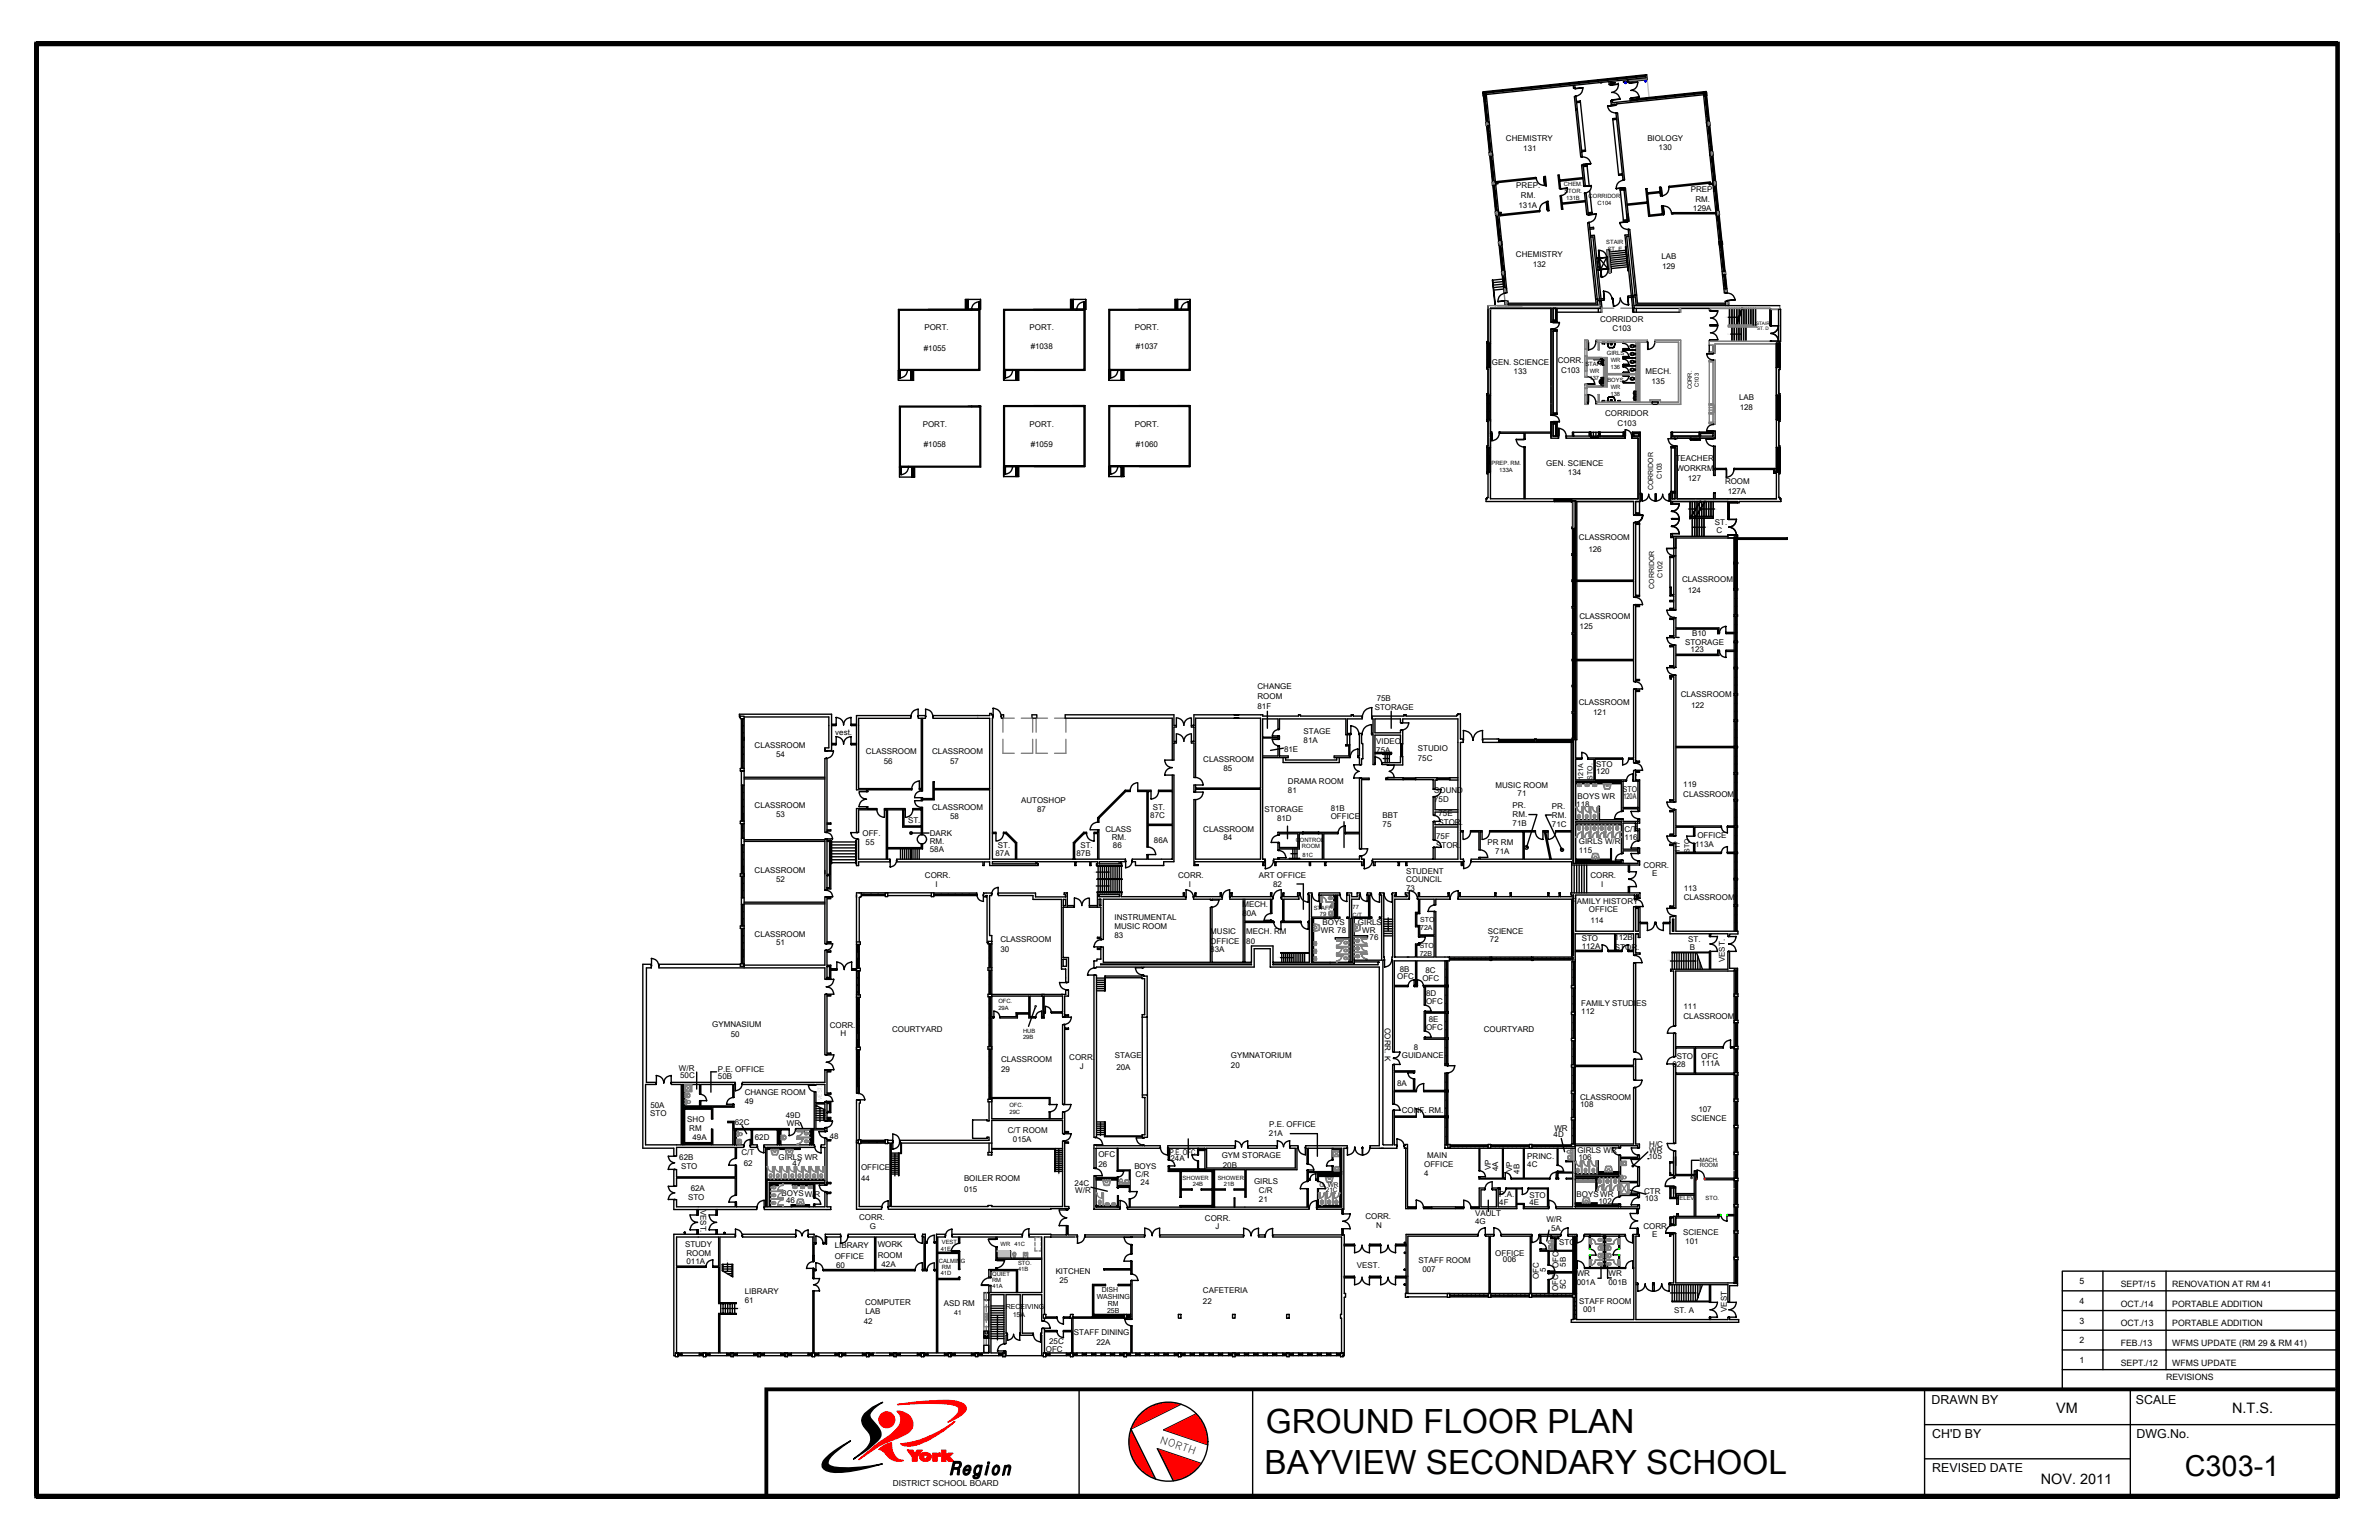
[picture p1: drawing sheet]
<svg xmlns="http://www.w3.org/2000/svg" width="432mm" height="279mm" viewBox="0 0 432 279" stroke-linecap="round" stroke-linejoin="round" font-family="sans-serif">
<defs><g id="words">
<g font-size="6.1">
<text x="229.8" y="259.9">GROUND FLOOR PLAN</text>
<text x="229.5" y="267.5">BAYVIEW SECONDARY SCHOOL</text>
</g>
<text font-size="5.2" x="396.6" y="267.8">C303-1</text>
<g font-size="2.6">
<text x="373.2" y="256.4">VM</text>
<text x="405.2" y="256.4">N.T.S.</text>
<text x="370.4" y="269.2">NOV. 2011</text>
</g>
<g font-size="2.2">
<text x="350.6" y="254.7">DRAWN BY</text>
<text x="387.7" y="254.7">SCALE</text>
<text x="350.7" y="260.9">CH'D BY</text>
<text x="387.8" y="260.9">DWG.No.</text>
<text x="350.7" y="267.1">REVISED DATE</text>
</g>
<text font-size="1.9" x="210.4" y="261.7" transform="rotate(19 210.4 261.7)">NORTH</text>
<g font-size="1.6">
<text x="377.4" y="233">5</text>
<text x="384.9" y="233.5">SEPT/15</text>
<text x="394.3" y="233.5">RENOVATION AT RM 41</text>
<text x="377.4" y="236.6">4</text>
<text x="384.9" y="237.1">OCT./14</text>
<text x="394.3" y="237.1">PORTABLE ADDITION</text>
<text x="377.4" y="243.7">2</text>
<text x="377.4" y="240.2">3</text>
<text x="384.9" y="244.2">FEB./13</text>
<text x="384.9" y="240.6">OCT./13</text>
<text x="394.3" y="244.2">WFMS UPDATE (RM 29 &amp; RM 41)</text>
<text x="394.3" y="240.6">PORTABLE ADDITION</text>
<text x="377.4" y="247.3">1</text>
<text x="384.9" y="247.8">SEPT./12</text>
<text x="393.2" y="250.3">REVISIONS</text>
<text x="394.3" y="247.8">WFMS UPDATE</text>
</g>
<text font-size="1.5" x="162.1" y="269.5">DISTRICT SCHOOL BOARD</text>
<g font-size="1.4">
<text x="273.3" y="25.6">CHEMISTRY</text>
<text x="276.5" y="27.3">131</text>
<text x="299" y="25.5">BIOLOGY</text>
<text x="301.1" y="27.3">130</text>
<text x="275.2" y="34.2">PREP.</text>
<text x="276.1" y="35.9">RM.</text>
<text x="306.9" y="34.9">PREP.</text>
<text x="275.6" y="37.7">131A</text>
<text x="307.3" y="38.3">129A</text>
<text x="307.7" y="36.6">RM.</text>
<text x="275.2" y="46.6">CHEMISTRY</text>
<text x="301.5" y="47">LAB</text>
<text x="278.2" y="48.4">132</text>
<text x="301.7" y="48.8">129</text>
<text x="167.8" y="60">PORT.</text>
<text x="186.9" y="60">PORT.</text>
<text x="206" y="60">PORT.</text>
<text x="290.4" y="58.4">CORRIDOR</text>
<text x="167.7" y="63.7">#1055</text>
<text x="187.1" y="63.4">#1038</text>
<text x="206.2" y="63.4">#1037</text>
<text x="282.8" y="65.9">CORR.</text>
<text x="292.7" y="60.1">C103</text>
<text x="270.8" y="66.2">GEN. SCIENCE</text>
<text x="274.7" y="67.9">133</text>
<text x="283.3" y="67.6">C103</text>
<text x="298.7" y="67.9">MECH.</text>
<text x="299.8" y="69.6">135</text>
<text x="167.5" y="77.5">PORT.</text>
<text x="186.9" y="77.4">PORT.</text>
<text x="206" y="77.4">PORT.</text>
<text x="291.3" y="75.5">CORRIDOR</text>
<text x="293.6" y="77.3">C103</text>
<text x="315.6" y="72.6">LAB</text>
<text x="315.8" y="74.3">128</text>
<text x="167.7" y="81.2">#1058</text>
<text x="187.1" y="81.1">#1059</text>
<text x="206.2" y="81.1">#1060</text>
<text x="304.1" y="83.7">TEACHER</text>
<text x="280.7" y="84.5">GEN. SCIENCE</text>
<text x="284.6" y="86.2">134</text>
<text x="304.3" y="85.5">WORKRM</text>
<text x="306.4" y="87.2">127</text>
<text x="313.1" y="87.9">ROOM</text>
<text x="313.6" y="89.6">127A</text>
<text x="311.3" y="95.2">ST.</text>
<text x="286.6" y="98">CLASSROOM</text>
<text x="288.3" y="100.2">126</text>
<text x="311.5" y="96.8">C</text>
<text x="305.3" y="105.6">CLASSROOM</text>
<text x="306.3" y="107.6">124</text>
<text x="286.7" y="112.3">CLASSROOM</text>
<text x="286.7" y="114.1">125</text>
<text x="305.9" y="116.9">STORAGE</text>
<text x="306.9" y="118.3">123</text>
<text x="307.1" y="115.4">B10</text>
<text x="228.2" y="125.1">CHANGE</text>
<text x="228.2" y="128.7">81F</text>
<text x="228.2" y="126.7">ROOM</text>
<text x="249.5" y="128.9">STORAGE</text>
<text x="249.9" y="127.2">75B</text>
<text x="286.6" y="127.8">CLASSROOM</text>
<text x="289.2" y="129.7">121</text>
<text x="305.1" y="126.5">CLASSROOM</text>
<text x="306.9" y="128.5">122</text>
<text x="137" y="135.7">CLASSROOM</text>
<text x="140.9" y="137.3">54</text>
<text x="151.6" y="133.3">vest.</text>
<text x="157.2" y="136.9">CLASSROOM</text>
<text x="169.2" y="136.9">CLASSROOM</text>
<text x="233.1" y="136.4">81E</text>
<text x="236.6" y="134.8">81A</text>
<text x="236.6" y="133.1">STAGE</text>
<text x="249.8" y="136.7">75A</text>
<text x="249.8" y="135">VIDEO</text>
<text x="257.3" y="136.3">STUDIO</text>
<text x="160.4" y="138.5">56</text>
<text x="172.4" y="138.5">57</text>
<text x="218.4" y="138.3">CLASSROOM</text>
<text x="222.1" y="139.9">85</text>
<text x="233.8" y="142.2">DRAMA ROOM</text>
<text x="233.8" y="143.9">81</text>
<text x="257.3" y="138.1">75C</text>
<text x="260.3" y="143.9">SOUND</text>
<text x="271.4" y="142.9">MUSIC ROOM</text>
<text x="289.7" y="140.5">120</text>
<text x="289.7" y="139.2">STO</text>
<text x="294.6" y="143.8">STO</text>
<text x="305.5" y="142.9">119</text>
<text x="137" y="146.6">CLASSROOM</text>
<text x="140.9" y="148.2">53</text>
<text x="164.8" y="149.4">ST.</text>
<text x="169.2" y="146.9">CLASSROOM</text>
<text x="172.4" y="148.6">58</text>
<text x="185.3" y="145.7">AUTOSHOP</text>
<text x="188.2" y="147.3">87</text>
<text x="208.8" y="148.5">87C</text>
<text x="209.2" y="147">ST.</text>
<text x="229.5" y="147.3">STORAGE</text>
<text x="231.8" y="149">81D</text>
<text x="241.5" y="148.6">OFFICE</text>
<text x="241.5" y="147.1">81B</text>
<text x="250.9" y="148.4">BBT</text>
<text x="260.3" y="145.5">75D</text>
<text x="261.1" y="148">75E</text>
<text x="261.1" y="149.7">STOR.</text>
<text x="274.5" y="146.7">PR.</text>
<text x="274.5" y="148.2">RM.</text>
<text x="274.5" y="149.8">71B</text>
<text x="275.5" y="144.5">71</text>
<text x="281.7" y="146.9">PR.</text>
<text x="281.7" y="148.4">RM.</text>
<text x="286.1" y="146.3">118</text>
<text x="286.3" y="145">BOYS WR</text>
<text x="294.6" y="144.9">120A</text>
<text x="305.5" y="144.5">CLASSROOM</text>
<text x="156.6" y="151.6">OFF.</text>
<text x="157.1" y="153.3">55</text>
<text x="168.8" y="151.6">DARK</text>
<text x="168.8" y="153.1">RM.</text>
<text x="168.8" y="154.7">58A</text>
<text x="180.7" y="155.3">87A</text>
<text x="181.1" y="153.8">ST.</text>
<text x="195.4" y="155.3">87B</text>
<text x="196.1" y="153.8">ST.</text>
<text x="200.6" y="150.9">CLASS</text>
<text x="201.8" y="152.4">RM.</text>
<text x="202" y="153.9">86</text>
<text x="209.4" y="152.9">86A</text>
<text x="218.4" y="150.9">CLASSROOM</text>
<text x="222.1" y="152.5">84</text>
<text x="250.9" y="150">75</text>
<text x="260.7" y="153.9">STOR.</text>
<text x="260.7" y="152.2">75F</text>
<text x="270" y="153.3">PR RM</text>
<text x="271.4" y="154.9">71A</text>
<text x="281.7" y="150">71C</text>
<text x="286.6" y="153">GIRLS W/R</text>
<text x="286.6" y="154.7">115</text>
<text x="294.8" y="150.9">C/T</text>
<text x="294.8" y="152.5">116</text>
<text x="307.7" y="153.7">113A</text>
<text x="308.1" y="152.1">OFFICE</text>
<text x="137" y="158.4">CLASSROOM</text>
<text x="140.9" y="160">52</text>
<text x="167.9" y="159.4">CORR.</text>
<text x="169.8" y="160.9">I</text>
<text x="213.8" y="159.4">CORR.</text>
<text x="215.8" y="160.9">I</text>
<text x="228.5" y="159.2">ART OFFICE</text>
<text x="231.1" y="160.9">82</text>
<text x="255.2" y="161.6">73</text>
<text x="255.2" y="158.6">STUDENT</text>
<text x="255.2" y="160.1">COUNCIL</text>
<text x="288.7" y="159.4">CORR.</text>
<text x="290.6" y="160.9">I</text>
<text x="298.3" y="157.5">CORR.</text>
<text x="299.9" y="158.9">E</text>
<text x="305.6" y="161.7">113</text>
<text x="202.3" y="167">INSTRUMENTAL</text>
<text x="225.5" y="164.5">MECH.</text>
<text x="225.5" y="166.2">80A</text>
<text x="240.1" y="167.8">BOYS</text>
<text x="246.5" y="167.9">GIRLS</text>
<text x="285.3" y="164.1">FAMILY HISTORY</text>
<text x="288.4" y="165.4">OFFICE</text>
<text x="288.7" y="167.4">114</text>
<text x="305.6" y="163.4">CLASSROOM</text>
<text x="137" y="169.9">CLASSROOM</text>
<text x="140.9" y="171.5">51</text>
<text x="181.6" y="172.6">30</text>
<text x="181.6" y="170.9">CLASSROOM</text>
<text x="202.3" y="168.5">MUSIC ROOM</text>
<text x="202.3" y="170.2">83</text>
<text x="219.7" y="169.5">MUSIC</text>
<text x="219.7" y="171.2">OFFICE</text>
<text x="219.7" y="172.7">83A</text>
<text x="226.2" y="169.5">MECH. RM</text>
<text x="226.2" y="171.2">80</text>
<text x="239.8" y="169.3">WR 78</text>
<text x="247.2" y="169.2">WR</text>
<text x="248.6" y="170.6">76</text>
<text x="270.1" y="169.5">SCIENCE</text>
<text x="270.4" y="170.9">72</text>
<text x="287.1" y="170.7">STO</text>
<text x="287.1" y="172.2">112A</text>
<text x="293" y="170.6">112B</text>
<text x="293.1" y="172.3">STOR.</text>
<text x="306.4" y="170.9">ST.</text>
<text x="306.7" y="172.4">B</text>
<text x="253.6" y="177.6">OFC</text>
<text x="254.1" y="176.3">8B</text>
<text x="258.2" y="177.9">OFC</text>
<text x="258.7" y="176.5">8C</text>
<text x="313.1" y="174.6" transform="rotate(-90 313.1 174.6)">VEST.</text>
<text x="258.8" y="182.1">OFC</text>
<text x="258.9" y="180.7">8D</text>
<text x="259.3" y="185.5">8E</text>
<text x="287" y="184">112</text>
<text x="287" y="182.5">FAMILY STUDIES</text>
<text x="305.6" y="184.8">CLASSROOM</text>
<text x="305.6" y="183.1">111</text>
<text x="129.3" y="186.2">GYMNASIUM</text>
<text x="132.6" y="188.1">50</text>
<text x="150.6" y="186.5">CORR.</text>
<text x="152.5" y="188">H</text>
<text x="161.9" y="187.3">COURTYARD</text>
<text x="202.3" y="191.9">STAGE</text>
<text x="223.4" y="192">GYMNATORIUM</text>
<text x="251.4" y="186.5" transform="rotate(90 251.4 186.5)">CORR. K</text>
<text x="254.4" y="192">GUIDANCE</text>
<text x="256.6" y="190.5">8</text>
<text x="258.8" y="187">OFC</text>
<text x="269.3" y="187.3">COURTYARD</text>
<text x="123.2" y="194.4">W/R</text>
<text x="123.5" y="195.6">50C</text>
<text x="130.3" y="194.4">P.E. OFFICE</text>
<text x="130.3" y="195.7">50B</text>
<text x="181.7" y="194.4">29</text>
<text x="181.7" y="192.7">CLASSROOM</text>
<text x="194.1" y="192.4">CORR.</text>
<text x="196" y="193.9">J</text>
<text x="202.6" y="194">20A</text>
<text x="223.4" y="193.9">20</text>
<text x="253.6" y="197">8A</text>
<text x="303.5" y="193.7">028</text>
<text x="304.3" y="192.2">STO</text>
<text x="308.8" y="192.1">OFC</text>
<text x="308.8" y="193.5">111A</text>
<text x="118" y="202.6">STO</text>
<text x="118" y="201">50A</text>
<text x="124.8" y="203.5">SHO</text>
<text x="135.2" y="200.2">49</text>
<text x="135.2" y="198.6">CHANGE ROOM</text>
<text x="142.6" y="202.9">49D</text>
<text x="254.4" y="201.9">CONF. RM.</text>
<text x="286.8" y="199.6">CLASSROOM</text>
<text x="286.8" y="200.9">108</text>
<text x="307" y="203.3">SCIENCE</text>
<text x="308.3" y="201.7">107</text>
<text x="125.1" y="205.1">RM</text>
<text x="125.7" y="206.9">49A</text>
<text x="133.4" y="204.1">62C</text>
<text x="134.6" y="209.6">C/T</text>
<text x="137" y="206.8">62D</text>
<text x="142.8" y="204.4">WR</text>
<text x="150.6" y="206.7">48</text>
<text x="182.9" y="205.6">C/T ROOM</text>
<text x="183.9" y="207.2">015A</text>
<text x="199.4" y="210">OFC</text>
<text x="212.3" y="209.5">P.E. OFC</text>
<text x="230.3" y="206.1">21A</text>
<text x="230.4" y="204.5">P.E. OFFICE</text>
<text x="282" y="206.3">4D</text>
<text x="282.1" y="205.2">WR</text>
<text x="286.3" y="209.2">GIRLS WR</text>
<text x="299.4" y="208">H/C</text>
<text x="299.4" y="209.2">WR</text>
<text x="123.3" y="210.5">62B</text>
<text x="123.6" y="212.2">STO</text>
<text x="135" y="211.5">62</text>
<text x="141.3" y="210.4">GIRLS WR</text>
<text x="143.9" y="211.6">47</text>
<text x="156.3" y="214.2">44</text>
<text x="156.3" y="212.2">OFFICE</text>
<text x="175" y="214.4">BOILER ROOM</text>
<text x="195" y="215.2">24C</text>
<text x="199.4" y="211.6">26</text>
<text x="205.9" y="212.1">BOYS</text>
<text x="206.1" y="213.5">C/R</text>
<text x="207" y="215.1">24</text>
<text x="212.5" y="210.7">24A</text>
<text x="221.8" y="210.1">GYM STORAGE</text>
<text x="222" y="211.9">20B</text>
<text x="227.6" y="214.8">GIRLS</text>
<text x="258.5" y="213.4">4</text>
<text x="258.5" y="211.7">OFFICE</text>
<text x="259" y="210">MAIN</text>
<text x="270.6" y="212.2" transform="rotate(-90 270.6 212.2)">VP</text>
<text x="271.9" y="212.5" transform="rotate(-90 271.9 212.5)">4A</text>
<text x="274.5" y="212.6" transform="rotate(-90 274.5 212.6)">VP</text>
<text x="275.8" y="212.9" transform="rotate(-90 275.8 212.9)">4B</text>
<text x="277.2" y="210.3">PRINC.</text>
<text x="277.2" y="211.7">4C</text>
<text x="286.5" y="210.4">106</text>
<text x="299.2" y="210.3">105</text>
<text x="124.9" y="217.7">STO</text>
<text x="125.4" y="216">62A</text>
<text x="127.1" y="219.5" transform="rotate(90 127.1 219.5)">VEST.</text>
<text x="141.9" y="217.1">BOYSW/R</text>
<text x="142.7" y="218.3">46</text>
<text x="155.9" y="221.4">CORR.</text>
<text x="175" y="216.3">015</text>
<text x="195.2" y="216.4">W/R</text>
<text x="218.7" y="221.5">CORR.</text>
<text x="228.5" y="218">21</text>
<text x="228.5" y="216.5">C/R</text>
<text x="247.8" y="221.2">CORR.</text>
<text x="267.8" y="220.7">VAULT</text>
<text x="272.1" y="217.1">P.A.</text>
<text x="272.1" y="218.6">4F</text>
<text x="277.6" y="218.6">4E</text>
<text x="277.6" y="217.3">STO</text>
<text x="280.7" y="221.7">W/R</text>
<text x="286.2" y="217.1">BOYS WR</text>
<text x="290.1" y="218.4">102</text>
<text x="298.4" y="216.7">CTR</text>
<text x="298.5" y="217.9">103</text>
<text x="124.3" y="226.2">STUDY</text>
<text x="124.6" y="227.8">ROOM</text>
<text x="151.5" y="226.5">LIBRARY</text>
<text x="157.9" y="222.9">G</text>
<text x="159.3" y="226.2">WORK</text>
<text x="220.6" y="223">J</text>
<text x="249.8" y="222.7">N</text>
<text x="267.8" y="222.1">4G</text>
<text x="271.4" y="227.8">OFFICE</text>
<text x="281.5" y="223.3">5A</text>
<text x="283" y="225.9">STO</text>
<text x="298.3" y="223.1">CORR.</text>
<text x="299.9" y="224.5">E</text>
<text x="305.5" y="224">SCIENCE</text>
<text x="305.9" y="225.7">101</text>
<text x="124.6" y="229.3">011A</text>
<text x="151.5" y="228.4">OFFICE</text>
<text x="151.8" y="230.1">60</text>
<text x="159.3" y="228.2">ROOM</text>
<text x="160" y="229.8">42A</text>
<text x="191.6" y="231.1">KITCHEN</text>
<text x="192.3" y="232.8">25</text>
<text x="246.3" y="230.1">VEST.</text>
<text x="257.5" y="229.2">STAFF ROOM</text>
<text x="258.2" y="230.7">007</text>
<text x="272.8" y="229">006</text>
<text x="279.3" y="232" transform="rotate(-90 279.3 232)">OFC</text>
<text x="280.6" y="230.8" transform="rotate(-90 280.6 230.8)">5</text>
<text x="282.9" y="230.1" transform="rotate(-90 282.9 230.1)">OFC</text>
<text x="284.2" y="229.8" transform="rotate(-90 284.2 229.8)">5B</text>
<text x="284.2" y="233.9" transform="rotate(-90 284.2 233.9)">5C</text>
<text x="286.2" y="231.6">WR</text>
<text x="286.2" y="233.2">001A</text>
<text x="291.9" y="231.6">WR</text>
<text x="291.9" y="233.2">001B</text>
<text x="135.2" y="234.8">LIBRARY</text>
<text x="135.2" y="236.4">61</text>
<text x="157" y="236.8">COMPUTER</text>
<text x="157.1" y="238.4">LAB</text>
<text x="171.3" y="237">ASD RM</text>
<text x="218.3" y="236.5">22</text>
<text x="218.3" y="234.6">CAFETERIA</text>
<text x="282.8" y="234.2" transform="rotate(-90 282.8 234.2)">OFC</text>
<text x="286.6" y="236.5">STAFF ROOM</text>
<text x="287.3" y="238.1">001</text>
<text x="303.9" y="238.3">ST. A</text>
<text x="313.4" y="238" transform="rotate(-90 313.4 238)">VEST</text>
<text x="156.8" y="240.2">42</text>
<text x="189.8" y="245.2">OFC</text>
<text x="190.4" y="243.8">25C</text>
<text x="194.9" y="242.3">STAFF DINING</text>
<text x="199" y="244">22A</text>
</g>
<g font-size="1.3">
<text x="300.1" y="88.9" transform="rotate(-90 300.1 88.9)">CORRIDOR</text>
<text x="301.6" y="87" transform="rotate(-90 301.6 87)">C103</text>
<text x="300.2" y="106.8" transform="rotate(-90 300.2 106.8)">CORRIDOR</text>
<text x="301.8" y="104.9" transform="rotate(-90 301.8 104.9)">C102</text>
<text x="287.3" y="141.5" transform="rotate(-90 287.3 141.5)">121A</text>
<text x="289" y="141.5" transform="rotate(-90 289 141.5)">STO.</text>
<text x="304.9" y="154.8" transform="rotate(-90 304.9 154.8)">117</text>
<text x="306.7" y="154.8" transform="rotate(-90 306.7 154.8)">STO</text>
<text x="257.8" y="167.3">STO</text>
<text x="257.7" y="172">STO</text>
<text x="257.7" y="173.4">72B</text>
<text x="257.8" y="168.8">72A</text>
<text x="173.2" y="238.6">41</text>
<text x="182.6" y="237.5">RECEIVING</text>
<text x="183.8" y="239">15A</text>
<text x="199.1" y="235.7">WASHING</text>
<text x="200" y="234.5">DISH</text>
<text x="200.9" y="238.2">25B</text>
<text x="201.1" y="237">RM</text>
</g>
<g font-size="1.2">
<text x="239.5" y="215.3">G. WR</text>
<text x="240.6" y="216.3">21C</text>
</g>
<g font-size="1.1">
<text x="283.9" y="33.8">CHEM.</text>
<text x="284" y="35.1">STOR.</text>
<text x="288.3" y="35.8">CORRIDOR</text>
<text x="284.3" y="36.3">131B</text>
<text x="290" y="37.1">C104</text>
<text x="291.5" y="44.3">STAIR</text>
<text x="291.8" y="45.6">ST. E</text>
<text x="291.7" y="64.5">GIRLS</text>
<text x="292.4" y="65.7">WR</text>
<text x="287.8" y="66.4">STAFF</text>
<text x="288.5" y="68.9">137</text>
<text x="288.5" y="67.6">WR</text>
<text x="291.8" y="69.4">BOYS</text>
<text x="292.3" y="67">136</text>
<text x="292.3" y="71.9">138</text>
<text x="292.4" y="70.6">WR</text>
<text x="307.1" y="70.7" transform="rotate(-90 307.1 70.7)">CORR.</text>
<text x="308.3" y="70.2" transform="rotate(-90 308.3 70.2)">C103</text>
<text x="270.7" y="84.4">PREP. RM.</text>
<text x="272.1" y="85.7">133A</text>
<text x="235.2" y="152.7">CONTROL</text>
<text x="236.3" y="153.9">ROOM</text>
<text x="236.4" y="155.5">81C</text>
<text x="238.5" y="165.1">STAFF</text>
<text x="239.6" y="166.2">79</text>
<text x="245.5" y="164.9">77</text>
<text x="245.5" y="166.4">C/T</text>
<text x="181.2" y="182">OFC.</text>
<text x="181.2" y="183.3">29A</text>
<text x="185.7" y="188.5">29B</text>
<text x="185.7" y="187.3">HUB</text>
<text x="183.2" y="202.2">29C</text>
<text x="183.2" y="200.9">OFC.</text>
<text x="214.7" y="214.1">SHOWER</text>
<text x="216.5" y="215.2">24B</text>
<text x="221" y="214.2">SHOWER</text>
<text x="222.1" y="215.2">21B</text>
<text x="308.5" y="210.8">MACH.</text>
<text x="308.5" y="211.8">ROOM</text>
<text x="304.8" y="217.8">ELEV.</text>
<text x="309.6" y="217.8">STO.</text>
<text x="170.7" y="226.9">41E</text>
<text x="171" y="225.7">VEST</text>
<text x="181.6" y="226.1">WR</text>
<text x="184.1" y="226.1">41C</text>
<text x="170.4" y="229.2">CALMING</text>
<text x="170.7" y="231.4">41D</text>
<text x="171" y="230.2">RM</text>
<text x="180.1" y="232.6">RM</text>
<text x="180.1" y="231.5">QUIET</text>
<text x="180.1" y="233.7">41A</text>
<text x="184.8" y="230.6">41B</text>
<text x="184.8" y="229.5">STO.</text>
</g>
<text font-size=".9" x="149.1" y="199.6" transform="rotate(-90 149.1 199.6)">VEST.</text>
<g font-size=".8">
<text x="318.7" y="58.9">STAIR</text>
<text x="318.9" y="59.9">ST. D</text>
</g>
<g font-size=".3">
<text x="313.1" y="57.7">UP</text>
<text x="313.6" y="60.7">DN</text>
<text x="306" y="92.5">UP</text>
<text x="309.6" y="95.8">UP</text>
<text x="311.3" y="92.5">DN</text>
<text x="250.6" y="137.7">UP</text>
<text x="233.8" y="155">UP</text>
<text x="198.5" y="158.4">DN</text>
<text x="252.1" y="166.5" transform="rotate(-90 252.1 166.5)">UP</text>
<text x="231.9" y="173.8">UP</text>
<text x="302.6" y="174.4">UP</text>
<text x="148.9" y="204" transform="rotate(-90 148.9 204)">UP</text>
<text x="199.8" y="206.5" transform="rotate(-90 199.8 206.5)">UP</text>
<text x="162.5" y="213.9" transform="rotate(-90 162.5 213.9)">UP</text>
<text x="192.3" y="213.4" transform="rotate(-90 192.3 213.4)">UP</text>
<text x="132.2" y="229" transform="rotate(-90 132.2 229)">UP</text>
<text x="134.1" y="237.5">DN</text>
<text x="302.6" y="234.7">UP</text>
<text x="181.1" y="243.7" transform="rotate(-90 181.1 243.7)">DN</text>
</g>
</g></defs>
<g fill="none" stroke="#000" stroke-width=".25">
<path d="M269.1 16.8h.2l.1 .6h-.2zM269.2 16.7v.1M269.3 17.4l.5 4.8M269.4 16.9l.1 .5M269.5 17.5v.9M269.5 17h.2v-.1v.3l-.2-.1v.1zM269.6 18.4l.2 2.7M269.6 17.4l-.3 .1M269.7 18.3l-.3 .1M269.7 18.4h-.3M269.8 17.1l3.7 36-.5 .1-.3-3.3M269.8 17.3l-.5 .1 .5 4.8h.3l-.5-4.8"/>
<path d="M285.5 15.5l.1 .5h.3M285.7 16l.2 .1zM285.8 17.5h.2l1.2 10.9h-.3zM285.8 15.5l.1 .5M285.9 15.9v.1M285.9 17.4l.1 .1zM285.9 16.1l1.4-.1zM286 19.7v.2M286.1 18.4l.7-.1 .1 .2M286.9 18.5l.9 8.7M286.9 18.5l-.7 .1M287.3 15.9a1.38 1.38 0 0 1-1.3 1.5"/>
<path d="M290.5 15h.2zM291.8 19.2a1.38 1.38 0 0 0 1.5 1.3M291.8 19.2l1.4-.1zM292 14.8l.1 .5M292.1 15.3h.1M292.2 15.3l.2 .1zM292.3 14.8l.1 .5-.3 .1M292.5 18.2h.2zM293.2 19l.1 .1zM293.2 14.9l-.9 .1M293.2 15.1l-.9 .1M293.7 15.1h.1"/>
<path d="M293.7 15.3a1.38 1.38 0 0 1-1.2 1.5 1.38 1.38 0 0 1 1.5 1.2M293.7 15.3h.1M293.7 15.3l-1.3 .1M294 18h.1M294 18l-1.3 .1M295.5 14.7l-.9 .1M295.5 14.8l-.8 .1M295.7 14.6v.4M295.7 15h.2zM295.8 14.7l.1 .3M295.9 15l1.3-.1zM296 17.8l.2 .1z"/>
<path d="M296.1 17.9v.4M296.2 17.7l1.3-.1zM297.2 14.9a1.38 1.38 0 0 1-1.2 1.5 1.38 1.38 0 0 1 1.5 1.2M298.5 14.5l.3 .1zM298.9 13.5l.1 1-3 .3v.1l-.5 .1v-.6M309.2 17.4l.5-.1 .5 4.9h-.5M309.2 17l.3 .1v-.2v.3l-.2-.1v.1zM309.5 17.4l.5 4.8M309.5 17.4v-.5l-16.8 1.7v-.4l-.3 .1 .1 .7 .6-.1 .1 .1h.2v-.2l15.8-1.6 3.8 35.9h.5l-.3-3.3M309.6 16.8l.2-.1v.6l-.2 .1zM309.6 16.8l-13.4 1.4v-.3M309.6 17.4l.1 .9"/>
<path d="M309.7 18.4l.3 2.7M309.7 17.4h-.2M309.7 16.7v-.1l-13.4 1.4v-.2l-.5 .1 .1 .4M309.8 17.3l.5 4.8M309.8 18.3h-.2M309.8 18.4h-.2M269.8 22.8l.5 4.8M269.8 21.2l.1 .9M270 21.1l-.3 .1M270 22.8h-.2l-.1-.6h.6l.1 .6h-.5l.5 4.8h.5v.6h-.4l.5 4.8h.2l-.5-4.8M270 21.2h-.3M270 22.9l.1 .9"/>
<path d="M270.1 22.1h-.3M270.1 23.8l.3 2.7M270.1 22.8l.5 4.8M270.1 22.9h-.2M270.2 23.8h-.2M270.2 23.8l-.2 .1M270.4 28.2l.5 4.8M270.4 26.6l.1 .9M270.5 27.6h-.2v.6h.2M270.5 26.5l-.2 .1M270.5 26.6h-.2M270.6 28.3l.1 .9"/>
<path d="M270.6 27.5h-.2M270.7 29.3l.3 2.7M270.7 28.3h-.2M270.8 29.2h-.2M270.8 29.2l-.2 .1M271 33.6l.5 4.8M271 32l.1 .9M271.1 31.9l-.2 .1M271.1 32h-.2M271.2 33.7l.1 .9M271.2 32.9l-.2 .1M271.3 34.7l.2 2.7"/>
<path d="M271.3 33.7h-.3M271.4 34.6h-.3M271.4 34.7h-.3M271.4 33h-.6l.1 .6M271.4 33.2l.3-.1-.1-.2 7.2-.7v.2l-6.9 .7v.2l-.4 .1M271.5 33.6h-.5l.5 4.8h.3l-.5-4.8M271.5 39l.5 4.9M271.6 37.4v.9M271.7 37.4h-.3M271.7 37.4l-.3 .1M271.7 39.1l.1 .9M271.8 38.3l-.3 .1"/>
<path d="M271.8 39l.5 4.8h-.2l-.5-4.8M271.8 39.1h-.2M271.9 40h-.2M272 38.4l-.6 .1 .1 .6 .6-.1M272 38.6l.4-.1 .1 .4 6.9-.7v.2l-7.1 .8v-.4h-.3M278.8 32.3l.1 .1zM278.9 32.4a1.38 1.38 0 0 0 1.5 1.2M279.4 38.2l.1 .1zM280.2 32.3l.2 1.3zM280.2 32.1l.1 .1zM280.3 32h.2l.2 1.7h-.2zM280.7 36.7a1.38 1.38 0 0 0-1.2 1.5"/>
<path d="M280.7 36.7l.1 1.3M280.7 36.7h.1M280.8 36.5h.2l.1 1.7h-.2zM280.8 38l.1 .2zM282.8 31.8l.2-.1 .3 2.5h-.3zM283.1 34.2h.2zM283.2 35.5h.2l.2 2.5h-.2zM283.2 35.5h.2zM283.3 34.2h1.2zM284.5 34.1a1.23 1.23 0 0 1-1.1 1.4M287 28.4l.2 .1zM287.2 29.9h.2z"/>
<path d="M287.2 28.5a1.38 1.38 0 0 1 1.5 1.2M287.3 32.2l-4.2 .5M287.3 32.4l-4.2 .5M287.3 29.8l1.4-.1zM287.4 30h.6l.1 .2M287.5 33.8h.1zM287.5 33.8l-.4-3.8 .3-.1 .4 3.9M287.6 35l.1 .1zM287.6 33.8h.1M287.7 36.4l-4.2 .4M287.8 27.2v.2l-.7 .1M287.8 27.2l-.7 .1"/>
<path d="M287.8 36.6l-4.2 .4M287.9 35l.4 3.9h-.3l-.4-3.9M288.1 30.2l.3 3.5M288.1 30.2h-.7M288.1 38.9l.2 .1zM288.5 34.6l.5 4.1-.7 .1M288.8 33.7h.1M288.8 33.7l-1.2 .1M288.8 33.7a1.23 1.23 0 0 1-1.1 1.3M288.9 38.5l-.6 .1M289.7 38.8a1.38 1.38 0 0 1-1.3 1.5M289.7 38.8l-1.4 .2"/>
<path d="M289.7 38.8v.1M293.3 20.5h.2zM293.3 20.5h.3l1.3 12.1h-.3zM293.4 21.4l-.7 .1 1.1 10.1M293.4 21.7h-.7M293.8 31.6v.2M293.8 31.8h.1M294.1 34.5l.6 5.6h.7M294.5 31.5l-.7 .1M294.5 31.7l-.7 .1M294.6 32.6l.1 .1zM294.6 32.7a1.38 1.38 0 0 0-1.2 1.5"/>
<path d="M294.7 34.1l-1.3 .1M294.7 34.1h.1M294.7 34.1l.2 .1zM294.7 34.2l.3-.1 .7 6-.3 .1zM294.8 34.3h-.7v.2M294.8 34.5h-.7M295.3 37l3.7-.4-.3-2.4h.2l.5 4.8 2.3-.2-.1-1.4h.2l.2 1.6-2.8 .3-.2-2.4-3.6 .3M295.3 39.9h-.6M295.5 38.8l.2 1.3M301.2 34h.2l.2 1.5h-.2zM301.3 34.7l-2.3 .3M301.3 35l-2.3 .2"/>
<path d="M301.4 34l.1 .2zM301.5 34.2l.2 1.3zM301.9 37.4a1.38 1.38 0 0 1 1.5 1.2M301.9 37.4l.1 1.4M301.9 38.8l.1 .1zM302 38.8h.1M302.9 33.9l.1 .1zM302.9 34a1.38 1.38 0 0 1-1.2 1.5M303.4 38.6l.1 .2zM309.8 22.8h.4l.6 4.8h-.5M309.8 22.4l.2 .1v-.1l.1 .2-.3-.1v.1zM310 21.2l.1 .9"/>
<path d="M310 22.8l.5 4.8M310.1 21.1h-.3M310.1 21.2h-.2M310.1 22.2l.2-.1 .1 .6-.2 .1M310.1 22.8l.1 .9M310.2 22.1h-.2M310.2 23.8l.3 2.7M310.3 22.8l-.3 .1M310.3 22.7l.5 4.9M310.3 23.7l-.2 .1M310.4 23.8h-.3M310.4 28.2h.4l.5 4.8h-.4"/>
<path d="M310.4 27.8l.2 .1v-.1v.2l-.2-.1v.1zM310.5 26.6l.1 .9M310.6 28.2l.5 4.8M310.6 26.5h-.2M310.6 26.6h-.2M310.7 27.6h.2l.1 .6h-.2M310.7 28.3l.1 .9M310.7 27.5h-.2M310.8 29.2l.3 2.7M310.8 28.2l-.2 .1M310.9 33.2l-.5 .1v-.3l-7.4 .8v.2l7.2-.8v.3l.7-.1M310.9 28.2l.5 4.8"/>
<path d="M310.9 29.1l-.2 .1M310.9 29.2h-.2M310.9 33.6h.5l.5 4.8h-.5M310.9 33.2l.3 .1v-.1v.2l-.2-.1v.1zM311.1 32l.1 .9M311.2 33.6l.5 4.8M311.2 31.9l-.2 .1M311.2 32h-.2M311.3 33h.2v.6h-.2M311.3 33.7l.1 .9M311.3 32.9h-.2M311.4 34.6l.3 2.7"/>
<path d="M311.4 33.7h-.2M311.5 38.6h-8v.2h8M311.5 33.6l.5 4.8M311.5 34.6h-.2M311.5 34.6l-.2 .1M311.5 38.6l.2 .1v-.1l.1 .2-.3-.1v.1zM311.7 37.4l.1 .9M311.7 39l.5 4.8h.3l-.6-4.8h-.4M311.8 37.3l-.2 .1M311.8 37.4h-.2M311.8 38.4h.2l.1 .6h-.2M311.8 39.1l.1 .9"/>
<path d="M311.9 38.3h-.2M312 39.1h-.3M312 39l.5 4.8M312.1 40h-.3M163.2 56.3h14.5v10.7h-14.5zM168.5 56.1h9.3v11.1h-9.2M175.5 54.3v1.8M175.7 54.3v1.8M176.2 56.1v.2M177.5 56.1v.2M177.6 54.8a1.38 1.38 0 0 0-1.3 1.5M177.6 54.8l.1 1.5"/>
<path d="M177.6 54.8v1.3M177.8 56.1v11.1h-14.7v1.8v-12.9h14.9M178 56.1v-1.8v1.8M178 54.3h-2.8v1.8M182.3 56.3h14.5v10.7h-14.5zM187.6 56.1h9.3v11.1h-9.2M194.3 56.1v-1.8h2.8v1.8h-14.9v12.9h2.7v-1.8M194.5 54.3v1.8M194.8 54.3v1.8M195.3 56.1v.2M196.6 56.1v.2M196.7 54.8a1.38 1.38 0 0 0-1.3 1.5"/>
<path d="M196.7 54.8l.1 1.5M196.7 54.8v1.3M196.9 56.1v11.1h-14.7M201.3 56.1v12.9h2.7v-1.8M213.5 54.3v1.8M213.7 54.3v1.8h2.3M214.4 56.1v.2M215.7 54.8a1.36 1.36 0 0 0-1.3 1.3M215.7 54.8v1.5M215.7 54.8v1.3M216 56.1v-1.8v1.8M216 56.1v11.1"/>
<path d="M216 54.3h-2.7v1.8M270.1 55.5v6.5h-.2v.3M270.9 50.8l.5 4.7M271.8 55.5h4.5M271.8 40.1l.3 2.7M271.9 54.7l1.4-.1zM271.9 40.1h-.2M272.1 44.5l.5 4.8M272.1 42.9l.1 .9M272.2 42.8h-.2M272.2 42.8l-.2 .1M272.3 44.5l.1 .9"/>
<path d="M272.3 43.7l-.2 .1M272.4 45.5l.3 2.7M272.4 44.5h-.2M272.5 45.4h-.2M272.5 45.5h-.2M272.6 43.8l-.6 .1v.6l.2-.1M272.6 44.4h-.4l.5 4.9 .2-.1-.5-4.8M272.7 48.3l.1 .9M272.7 50.6l-1.8 .2M272.8 51.1l-1.8 .2M272.8 48.2h-.2M272.8 48.3h-.2"/>
<path d="M272.8 51.5l-1.8 .2M272.9 49.9l.1 .9M272.9 52l-1.8 .2M272.9 49.2h-.2M273 50.9l.1 1.4M273 49.8l.2 2.6M273 49.9h-.3M273.1 50.8h-.3M273.1 50.9h-.2M273.1 54.7l.6-.1 .1 .6-.6 .1zM273.1 53.1l.2 .1zM273.1 53.2a1.38 1.38 0 0 0-1.2 1.5"/>
<path d="M273.1 49.2l-.6 .1 .1 .6h.2M273.2 49.8l-.5 .1 .3 2.5M273.2 52.3h-.2M273.3 54.6l.1 .1zM273.5 52.4l-2.4 .2M281.5 56v2.5h.4h-.4zM281.8 59.7h.1zM281.8 58.5h.1zM281.9 59.7v.1h.7M281.9 59.7h-.4v15.6l1.1-.1v-15.4M281.9 56v2.1h.5v-2.1M281.9 58.5h1.1a1.15 1.15 0 0 1-1.1 1.2"/>
<path d="M281.9 58.5h1.1M282.6 56.6h8M282.6 56v2.3h-.7v.2M288.3 40.4h.2zM288.5 41.3l.7-.1 .1 .3-.7 .1M288.7 42.7h.7l1.2 11.5M288.7 43h.4l1.2 11.2M289.6 54.3l1.5-.1v.3l-1.2 .1 .1 .7h-16.2M289.8 46.9h.3l.1 .5M289.9 47.4h.3l.1 1-.3 .1zM289.9 54.3l-1.4-13.9h-.3l1.5 14.6h-16M290 46.8l.1 .1"/>
<path d="M290.1 49h.5l.1 1.3M290.1 56v.6M290.2 45.6l.1 1M290.2 45.4l.1 1.4M290.2 45.6h-.1M290.3 48.4v.5h-.3M290.3 49h.1M290.3 46.8l.3 3.5a1.34 1.34 0 0 0 1.2-1.4M290.3 46.8h-.5M290.3 46.8l1.5 2-1.8 .2 .4-.1-.1-.5M290.3 54.5l.2 1.5h-20v34.5h14.9M290.6 49.1h-.1"/>
<path d="M290.6 54.5l.2 1.5M290.7 50.2h-.1M291 52.9a1.38 1.38 0 0 1 1.6 1.2M291 52.9l.2 1.3zM291.1 54.2l.1 .2zM291.6 46.6a1.34 1.34 0 0 0-1.5-1.2l.2 1.4M291.6 46.6l.2 2.3M291.6 46.7l-1.1 2.2M291.8 46.6h-.2M291.8 46.7l-2 .2h.3l.1 .5M291.9 45.4h-.3l.5 4.1M291.9 48.8l-.2-2.1-1.5 .2 .3 2"/>
<path d="M291.9 45.4h.1M291.9 45.4l.4 4-.2 .1M292 48.8l-1.5 .1M292 48.8l-.2 .1M292 45.4l.5 4zM292.6 54.1v.1zM292.6 54.1l.1 .1zM292.7 54.2l.2 1.4zM294 40.4a1.38 1.38 0 0 0 1.5 1.2M295 44.8l.5 4.3zM295.2 45.4l-3.2 .3M295.3 45.8l-3.3 .3"/>
<path d="M295.3 46.1l-3.3 .4M295.3 46.5l-3.2 .4M295.4 40.2h.1zM295.4 40.2v.1M295.4 40.2l-1.4 .2M295.4 40.3l-1.4 .1M295.4 46.9l-3.3 .3M295.4 47.3l-3.2 .3M295.4 53.9l.2 1.4zM295.4 53.8l.1 .1zM295.5 47.6l-3.3 .4M295.5 48l-3.3 .4"/>
<path d="M295.5 41.6l.2 .1zM295.5 48.4l-3.2 .3M295.6 55.3a1.38 1.38 0 0 1-1.5-1.2 1.38 1.38 0 0 1-1.2 1.5M295.6 42.6l-.7 .1 1.2 10.9M295.7 42.9h-.4l1.1 10.7M296.1 53.9l.2 2.1h13.9M296.3 56h.2v.6h-.2zM296.4 53.9l.2 2.1M296.5 56.6h8.3M296.6 55.5h26.4M296.8 53.6l-1.3-11.9 .3-.1 1.4 13.4h16M297 56v.6"/>
<path d="M297.1 53.5l-1.6 .2v.3l1.3-.1 .2 1.4h16.2M310.3 56.3l.2 .1zM310.3 59l.2 .1zM310.5 56.4h1.3a1.31 1.31 0 0 1-1.3 1.3 1.31 1.31 0 0 1 1.3 1.3h-1.3M310.5 56.4h1.3M310.5 59h1.3M310.5 59.1h1.3a1.31 1.31 0 0 1-1.3 1.3 1.31 1.31 0 0 1 1.3 1.3l-1.3-.1M310.5 59.1h1.3M311.9 40.1l.3 2.7M312.1 40l-.3 .1M312.1 44l.2 .1v-.1v.2h-.2v.1zM312.2 42.8l.1 .9"/>
<path d="M312.3 43.8l.1 .6M312.3 44.4l.5 4.8h.2l-.5-4.8h-.4M312.3 42.7l-.2 .1M312.4 42.8h-.3M312.4 43.8h.2l.1 .6h-.2zM312.4 43.8h-.4M312.4 44.5l.1 .9M312.4 43.7h-.2M312.5 45.5l.3 2.7M312.5 44.5h-.2M312.6 49.3l.6-.1v.6h-.2M312.6 44.4l.5 4.8"/>
<path d="M312.6 45.4h-.2M312.6 45.5h-.2M312.6 49.9l.5-.1 .3 2.6M312.8 48.2l.1 .9M312.9 49.8l.2 2.6M312.9 48.2h-.2M312.9 48.2l-.2 .1M313 49.9l.1 .9M313 49.1l-.2 .1M313.1 50.9l.1 1.4M313.1 49.9h-.2M313.2 50.8h-.2"/>
<path d="M313.2 50.9h-.2M313.2 53.1l.2 .1zM313.3 52.3h-.2M313.4 54.6h.2zM313.4 53.2a1.38 1.38 0 0 1 1.5 1.2M313.4 52.4h-.5M313.5 54.5l1.4-.1zM313.6 55.2h.2l-.1-.6-.6 .1 .1 .8M313.7 57.6h1.8M313.7 55.2l.1 .3M313.9 56v3M314.4 59.3v2.6"/>
<path d="M314.4 56v3M314.8 59.3v2.6M314.8 56v3M315.2 59.3v2.6M315.2 56v3M315.6 59.3v2.6M315.7 56v3M316 59.3v2.6M316.1 56v3M316.2 55.8l-1.2 3.5M316.3 56l-1.2 3.3M316.5 59.3v2.6"/>
<path d="M316.5 56v3M316.9 59.3v2.6M316.9 56v3M317.4 56v3M317.8 56v3M318.2 56v3M318.6 56v3M321.3 56v3.1h1.5a1.4 1.4 0 0 1-1.4 1.4 1.41 1.41 0 0 1 1.4 1.4v-5.8M321.3 56.1h1.9v5.8h-.2M321.3 59.1h.1M321.5 56.1v3M323 56v.1"/>
<path d="M163.3 67l.1 1.6M163.4 67.2v1.4M163.4 73.8h14.4v10.8h-14.4zM164.7 67.1a1.37 1.37 0 0 1-1.3 1.5M165.3 67.2v1.8M165.6 67.2v1.8M165.8 67.2v1.8h-2.7M176.4 73.7v.1M177.7 73.7v.1M182.3 73.7h14.5v10.8h-14.5zM182.4 67l.1 1.6M182.5 67.2v1.4"/>
<path d="M183.8 67.1a1.37 1.37 0 0 1-1.3 1.5M184.4 67.2v1.8M184.7 67.2v1.8M187.6 73.6h9.3v11.1h-9.2M195.3 73.6v.1M196.6 73.6v.1M201.3 73.6v12.9h2.7v-1.8M201.3 67.2h2.2v1.8M201.5 67l.1 1.6M201.6 67.2v1.4M202.9 67.1a1.37 1.37 0 0 1-1.3 1.5M203.8 67.2v1.8"/>
<path d="M213.7 73.6h2.3v11.1M214.4 73.6v.1M215.7 73.6v.1M269.9 71.7v4.5h.6M269.9 62.3v4.4h.6M269.9 66.7v.3h.2h-.2zM269.9 76.2v.3h.2v4.4M270 62.3h.2zM270 63.7l.2 .1zM270 65.2l.2 .1zM270 66.6l.2 .1zM270 71.7l.2 .1z"/>
<path d="M270 73.2h.2zM270 74.6l.2 .1zM270 76.1l.2 .1zM270 62.3v4.3M270 71.8v4.3M270.1 74.6h.2M270.1 74.7h.2M270.1 71.8h.2M270.1 73.3h.2M270.1 73.2h.2M270.1 62.3v4.4M270.1 76.1h.2"/>
<path d="M270.1 71.7v4.5M270.1 65.1h.2M270.1 65.2h.2M270.1 63.8h.2M270.1 63.7h.2M270.1 62.3h.2M270.1 71.4h-.2v.3M270.1 67v4.4M270.2 63.8v1.3M270.2 65.2v1.4M270.2 73.3v1.3M270.2 74.7v1.4"/>
<path d="M270.2 62.3v1.4M270.2 71.8v1.4M270.2 62.3v4.3M270.2 71.8v4.3M270.3 62.3v4.4M270.3 71.7v4.5M270.5 78.4h.2v.2h-.2M270.5 62.3h-.6M270.5 71.7h-.6M270.7 78.3l.1 .1-.1 .2M270.8 78.6v1.4zM272.1 78.6a1.38 1.38 0 0 1-1.3 1.4"/>
<path d="M272.2 78.3l-.1 .1 .1 .2M275.2 79.7l1.4 .1zM275.2 79.7a1.38 1.38 0 0 0 1.4 1.4M276.6 79.6l.1 .1 .1-.1M281.5 76.6l1.1 .1v2.4h.3l-.1 .4h-1.3zM281.5 78.4h-9.3v.2h4.4v1.1h.2v-1.1h4.7M281.8 75.3l.1 .1zM281.8 76.5l.1 .1zM281.9 76.9h.5v2.2h-.5zM281.9 75.4a1.15 1.15 0 0 1 1.1 1.1h-1.1M281.9 76.5h1.1M282.6 60.1h-.7v14.9h.7"/>
<path d="M282.8 79.1l.1 .1-.1 .3M282.9 77.7a1.38 1.38 0 0 1 1.4 1.4M282.9 77.7l.1 1.4zM284.3 79.1v.4M284.3 79.1l-.1 .1 .1 .3M285.4 79.1v-.7h.2v.7M285.6 78.4h9.3v.7M287.6 68.3l.1 .1 .3-.1M287.6 69.8l.1-.1 .3 .1M288.1 69.7h1.3zM288.1 68.3a1.38 1.38 0 0 1 1.3 1.4M288.2 61.9h.1l-.1 .2"/>
<path d="M288.2 73h.1l-.1 .2M288.3 71.6a1.38 1.38 0 0 1 1.3 1.4M288.3 62.1v1.4zM288.3 71.6v1.4zM288.5 78.4v.7M288.7 78.4v.7M288.8 79.1v.4M288.8 79.3h1.3M288.8 79.4h1.3M289.2 78.4v.7M289.2 65.1h.2zM289.4 65.2h-.1"/>
<path d="M289.4 65.2l-.1-.1v.1h1.4v-.1l-.1 .1h-1.2M289.4 65.2h.1M289.6 62.1a1.38 1.38 0 0 1-1.3 1.4M289.7 78.4v.7M289.7 61.9h-.1l.1 .2M289.7 73h-.1l.1 .2M290.1 79.1v.4M290.1 78.4v.7M290.2 78.4v.7M290.4 78.4v.7M290.4 69l.4-.1v.7l-.4-.1zM290.6 68.9a.39 .39 0 0 0-.3 .4 .39 .39 0 0 0 .3 .3"/>
<path d="M290.6 68.9h.3v.7h-.3v.4h.5M290.6 65.1h.2zM290.6 69.2v.1M290.7 69.2v.1M290.7 69.2h.1M290.8 62.1h.4v.3h-.4zM290.8 72.7h.4v.3h-.4zM290.8 68.5h.3v.3h-.3zM290.9 69.2v.1M290.9 69.2h.1M290.9 69.2l-.3 .1M290.9 65.3h.1l-.1 .1v.8h.1h-.1z"/>
<path d="M291 65.4h-.3v.2v.5h.3M291 66.1h.1M291 65.4h.1M291 68.9v.7zM291 65.4v.7M291 65.3l.1 .1zM291 66.1l.1 .2zM291.1 68.5h-.5v.4M291.1 65.3v.1M291.8 62.4h.1M291.8 62.4v-.3h1.3v.3M291.8 62.4l.1 .6 .3 .1 .7-.1 .2-.6"/>
<path d="M291.8 62.4v-.2h.5l.1 .4 .2-.1v-.3h.5v.2M291.8 72.7v.2h.5l.1-.4 .2 .1v.3h.5v-.2M291.8 62.4l.2 .5 .2 .2 .7-.1 .2-.6M291.8 72.7l.2-.6 .2-.1 .7 .1 .2 .6M291.8 72.7h.1M292 72h.9l.2 1h-1.3zM292.4 62.1v.3h.1v-.3M292.4 73v-.3h.1v.3M293.1 72.7h.1M293.1 62.4h.1M293.7 72.7h.4v.3h-.4zM294.6 62.1l.1 .2"/>
<path d="M294.6 68v.2l1 .1M294.6 78.4v.7h-10.3M294.7 66.6l.6 .3 .3 .7h-1v.2M294.7 69.2l-.1 .3h2.3M294.7 62.1v.2M294.7 68v.3h.9M294.7 69.2v.2h2.2M294.7 64.9h2.2M294.7 63.5h2.2M294.7 66.3h2.2M294.7 66.4h2.2M294.7 63.7l.6 .3 .3 .7h-1l.1 .5"/>
<path d="M294.7 65.2l.6 .2 .3 .7h-1l.1 .5M294.7 62.3l.6 .3 .3 .7h-1l.1 .4M294.9 79.1v.4M294.9 79.1h.1v.4M294.9 79.1l.1 .1zM295 79.5h-10.7M295 79.1v-1.1a1.15 1.15 0 0 1 1.1 1.1M295 78v1.1M295.6 64.7h-.9v.5M295.6 66.1h-.9v.5M295.6 63.2h-.9v.5M295.6 68.3l-.3 .6-.6 .3"/>
<path d="M295.6 67.5h-.9v.3M295.9 68.6l.4-.2 .3 .1a.21 .21 0 0 1 .2 .3 .21 .21 0 0 1-.3 .1h-.5l-.1-.1zM295.9 62.7l.4-.2 .3 .1a.21 .21 0 0 1 .2 .3 .21 .21 0 0 1-.3 .1h-.5l-.1-.2zM295.9 64.1l.4-.1h.3a.21 .21 0 0 1 .2 .3 .21 .21 0 0 1-.3 .1h-.5l-.1-.1zM295.9 67l.3-.2 .4 .1a.21 .21 0 0 1 .2 .2 .21 .21 0 0 1-.3 .2h-.5l-.1-.2zM295.9 65.5l.3-.1 .4 .1a.21 .21 0 0 1 .2 .2 .21 .21 0 0 1-.3 .2h-.5l-.1-.2zM296 67l.3-.1 .2 .2-.3 .2-.2-.2zM296 65.6l.3-.1 .2 .2-.3 .1-.2-.1zM296 68.6l.4-.1 .1 .3-.4 .1-.1-.1zM296 62.7l.4-.1 .1 .3-.4 .1-.1-.2zM296 64.1l.4-.1 .1 .3-.4 .1-.1-.1zM296.1 79.1l.1 .1z"/>
<path d="M296.2 79.1v.4M296.9 68.7v.1M296.9 62.7v.1M296.9 64.2v.1M296.9 67v.1M296.9 65.6v.1M299 62l.1 .1zM299.1 62.1v1.3a1.31 1.31 0 0 0 1.3-1.3M300.4 62v.1zM308.4 79.1v-.7h2.5v-.2h.4v1.4l-.3-.1M308.5 79.5v.2M308.6 79.8h.1"/>
<path d="M308.6 79.5v.3M308.6 78.7h2.3v.4h-2.3zM309.6 79.6h1.4zM309.6 79.6a1.38 1.38 0 0 0 1.4 1.4M309.8 64.2h1.1M309.8 78.1h1.1M310.2 62.6v1.2M310.3 61.7l.2 .1zM310.9 65.3l.1 .1zM310.9 64.1l.1 .1zM310.9 64.2h-1.1a1.15 1.15 0 0 0 1.1 1.1M310.9 77h.1z"/>
<path d="M310.9 78.2h.1zM310.9 77a1.15 1.15 0 0 0-1.1 1.2h1.1M310.9 62.6v1.2M311.3 62.4v1.7M314.1 60.6h1.9M321.5 61.9h.1M322.4 62.3v28.2h-14.5M322.4 66.7h.6M322.4 62.3h.6M322.4 71.7h.6M322.7 65.1h.2M322.7 65.2h.2"/>
<path d="M322.7 63.8h.2M322.7 63.7h.2M322.7 62.3h.2M322.7 74.6h.2M322.7 74.7h.2M322.7 76.1h.2M322.7 73.3h.2M322.7 73.2h.2M322.7 62.3v4.4M322.7 71.7v4.5M322.7 66.6h.2M322.7 71.8h.2"/>
<path d="M322.7 66.6l.3 .1zM322.7 65.1l.3 .1zM322.7 63.7h.3zM322.7 62.3h.3zM322.7 76.1l.3 .1zM322.7 74.6l.3 .1zM322.7 73.2h.3zM322.7 71.7l.3 .1zM322.7 62.3v4.3M322.7 71.8v4.3M322.8 63.8v1.3M322.8 74.7v1.4"/>
<path d="M322.8 65.2v1.4M322.8 71.8v1.4M322.8 62.3v1.4M322.8 73.3v1.3M322.8 61.9h-1.5M322.9 71.8v1.4M322.9 73.2v1.4M322.9 74.7v1.4M322.9 62.3v1.4M322.9 63.7v1.4M322.9 65.2v1.4M322.9 62.3v4.4"/>
<path d="M322.9 71.7v4.5M323 62.3v4.3M323 71.8v4.3M323 62.3v4.4v-4.4M323 71.7v4.5v-4.5M323 76.2v-4.5v4.5M323 61.9v.4h-.6M323 61.9v5.2h-.1v4.3h.1v.3M323 76.2v.3h-.1v4.4M323 76.2h-.6M163.3 84.7h14.7v-11h-14.7v12.9h2.7v-1.9M163.5 84.6l.1 1.5"/>
<path d="M163.6 84.7v1.4M164.9 84.6a1.37 1.37 0 0 1-1.3 1.5M165.5 84.7v1.9M165.8 84.7v1.9M182.4 84.5l.1 1.5M182.5 84.7v1.3M183.8 84.5a1.37 1.37 0 0 1-1.3 1.5M184.4 84.7v1.8M184.7 84.7v1.8M184.9 84.7v1.8h-2.7v-12.9h14.7v11.1h-14.7M201.3 84.7h2.2v1.8M201.5 84.5l.1 1.5"/>
<path d="M201.6 84.7v1.3M202.9 84.5a1.37 1.37 0 0 1-1.3 1.5M203.8 84.7v1.8M269.7 90.5v.5h15.7h-.3v-.5v.5M269.9 81.2v4.4h.6h-.6M269.9 90.3v.2h-.2M270 81.2l.2 .1zM270 82.7h.2zM270 84.1l.2 .1zM270 85.6h.2zM270 81.3v4.3M270.1 84.1h.2"/>
<path d="M270.1 85.6h.2M270.1 81.3h.2M270.1 82.6h.2M270.1 82.7h.2M270.1 81.2v4.4M270.1 80.9h-.2v.3M270.1 80.9h-.2v5h.2v4.4h-.2M270.2 82.7v1.4M270.2 81.3v1.3M270.2 84.1v1.5M270.2 81.3v4.3M270.3 81.2v4.4"/>
<path d="M270.5 81.2h-.6M276.6 81.2l.1-.1 .1 .1M276.6 90.5v-9.4h.2v9.4M282.1 90.9h3M282.1 90.6h3M282.1 90.7l.1 .2zM282.1 90.5v.5M282.1 90.7h2.9M282.1 90.9h2.9M282.2 90.8h1.4M282.2 90.6v.3M283.6 90.7l.1 .2z"/>
<path d="M283.6 90.6v.3M283.7 90.8h1.3M283.7 90.6v.3M285 90.6v.3M285 90.7l.1 .2zM285.4 95.6h.6v.3h-.6zM285.4 90.9h.6v.3h-.6zM285.4 90.9h.6v19.1M285.4 95.6h.6M285.4 91.2v4.4M285.4 95.9v4.6M285.4 91.2h.6v4.4h-.6z"/>
<path d="M285.5 95.9v4.6M285.5 94.1h.3M285.5 91.2v4.4M285.5 96h.3M285.5 97.3h.3M285.5 94h.3M285.5 95.5h.3M285.5 97.4h.3M285.5 91.2h.3M285.5 92.6h.3M285.5 92.7h.3M285.5 98.8h.3"/>
<path d="M285.5 98.9h.3M285.6 91.2v1.4M285.6 94.1v1.4M285.6 92.7v1.3M285.6 96v1.3M285.6 97.4v1.4M285.6 98.9v1.4M285.8 95.9v4.6M285.8 91.2v4.4M286.2 91v43.2h-.8M308 91v2.7M308 94v3.3"/>
<path d="M308.4 91v2.7M308.4 94v3.3M308.9 92.3h2.3M308.9 91v2.7M308.9 94v3.3M309.3 91v2.7M309.3 94v3.3M309.7 91v2.7M310.1 91v2.7M310.5 91v2.7M311 91v3M311 90.5l.1-1.1 .2 .1v1"/>
<path d="M311 81l.1 5.3 .2-.1v-5.2M311 81l.1-.1 .2 .1M311.3 85h2v.2h-2M313.3 85h.1l-.1 .2M313.3 85.2l.1 1.4zM313.6 94.1h.3M313.6 91.3h.3M313.6 92.7h.3M313.6 92.8h.3M313.7 94.2h1.5M313.7 91.3v1.4M313.7 92.8v1.3"/>
<path d="M313.9 91.2v3M313.9 97v.1M314.7 85.2a1.38 1.38 0 0 1-1.4 1.4M314.8 85h-.1l.1 .2M315 97.5v4.5M315 99h.2M315 98.9h.2M315.1 97.6v1.3M315.1 99v1.4M315.2 94.2a1.4 1.4 0 0 1-1.4 1.4 1.41 1.41 0 0 1 1.4 1.5 1.41 1.41 0 0 0-1.4-1.5 1.4 1.4 0 0 0 1.4-1.4zM315.2 97.5v4.5M315.2 97.6h-.2"/>
<path d="M315.2 97l-1.5 .1M315.3 97.5v4.5M315.3 97.6h9.1v.3h-9.1M315.4 91.2v-.2h-1.8v3.2h.3M315.4 97.1h-1.8v.2M315.4 97.1v.4h-.6v.1h-1.2M315.4 97.1v.4h-.6v52.3l-1.2 .1v.2M322.1 85h-7.4v.2h7.3v.7h.4M322.2 85v.6h.8M322.4 81.2h.6M322.7 82.6h.2M322.7 82.7h.2"/>
<path d="M322.7 81.2v4.4M322.7 81.3h.2M322.7 84.1h.2M322.7 85.6h.2M322.7 85.6h.3zM322.7 84.1l.3 .1zM322.7 82.7h.3zM322.7 81.2l.3 .1zM322.7 81.3v4.3M322.8 81.3v1.3M322.8 82.7v1.4M322.8 84.1v1.5"/>
<path d="M322.9 81.3v1.4M322.9 82.7v1.4M322.9 84.2v1.4M322.9 80.9h.1v.3M322.9 81.2v4.4M323 81.3v4.3M323 81.2v4.4v-4.4M323 85.6v-4.4v4.4M323 85.6v.3h-.1v4.4h.1v.2h.2v.5h-7.5v.2h-2.1M285.4 100.5h.6v.3h-.6zM285.4 119.6h.6v.3h-.6zM285.4 114.8h.6v.3h-.6z"/>
<path d="M285.4 110h.6v.3h-.6zM285.4 100.5h.6M285.4 100.8v4.4M285.4 105.5v4.5M285.4 110.3v4.5M285.4 115.1v4.5M285.4 119.9v4.4M285.5 100.8v4.4M285.5 114.7h.3M285.5 116.6h.3M285.5 107h.3M285.5 105.1h.3"/>
<path d="M285.5 118h.3M285.5 110.3v4.5M285.5 116.5h.3M285.5 115.2h.3M285.5 113.3h.3M285.5 110.4h.3M285.5 111.8h.3M285.5 109.9h.3M285.5 108.4h.3M285.5 108.5h.3M285.5 113.2h.3M285.5 106.9h.3"/>
<path d="M285.5 105.6h.3M285.5 102.3h.3M285.5 119.5h.3M285.5 105.5v4.5M285.5 115.1v4.5M285.5 119.9v4.4M285.5 103.7h.3M285.5 103.6h.3M285.5 100.8h.3M285.5 102.2h.3M285.5 100.3h.3M285.5 119.9h.3"/>
<path d="M285.6 103.7v1.4M285.6 105.6v1.3M285.6 108.5v1.4M285.6 110.4v1.4M285.6 111.8v1.4M285.6 113.3v1.4M285.6 115.2v1.3M285.6 116.6v1.4M285.6 100.8v1.4M285.6 102.3v1.3M285.6 107v1.4M285.6 118v1.5"/>
<path d="M285.6 119.9v1.4M285.8 105.5v4.5M285.8 115.1v4.5M285.8 119.9v4.4M285.8 100.8v4.4M285.8 110.3v4.5M286 115.1v4.5M286 119.9v4.4M286 105.2h-.6v.3h.6M286 110.3v4.5M311.8 114.1v.9h.3v-.3M312 113.9l.1 .8"/>
<path d="M312.1 118v.2M312.1 114.7v.2M312.1 118.2v-.2h-.3v.7M312.1 118.2l-.1 .7M312.1 118.1a1.15 1.15 0 0 0 1.2 1.2M313.2 118.2h1.6M313.2 114.7h1.6M313.2 113.6l.1 1.3M313.3 113.7a1.15 1.15 0 0 0-1.2 1.1M313.3 114.7v.3h1.5M313.3 118l-.1 1.3M314.8 118h-1.5v.2"/>
<path d="M314.8 102h.6v.3h-.6zM314.8 106.8h.6v.3h-.6M314.8 111.5h.6v.3h-.6M314.8 116.3h.6v.3h-.6M314.8 102h.6M315 102.3v4.5M315 103.7h.2M315 100.4h.2M315 101.9h.2M315 102.4h.2M315 119.6h.2M315 119.5h.2"/>
<path d="M315 113.4h.2M315 113.3h.2M315 118.1h.2M315 118.2h.2M315 111.9h.2M315 111.4h.2M315 110h.2M315 108.6h.2M315 108.5h.2M315 107.2h.2M315 106.7h.2M315 103.8h.2"/>
<path d="M315 105.2h.2M315 111.8v4.5M315 116.6v4.5M315 114.7h.2M315 116.7h.2M315 114.8h.2M315 116.2h.2M315 107.1v4.4M315.1 111.9v1.4M315.1 113.4v1.3M315.1 114.8v1.4M315.1 103.8v1.4"/>
<path d="M315.1 105.2v1.5M315.1 107.2v1.3M315.1 118.2v1.3M315.1 100.4v1.5M315.1 102.4v1.3M315.1 108.6v1.4M315.1 110v1.4M315.1 116.7v1.4M315.1 119.6v1.4M315.2 107.1v4.4M315.2 102.3v4.5M315.2 111.8v4.5"/>
<path d="M315.2 116.6v4.5M315.3 107.1v4.4M315.3 102.3v4.5M315.3 111.8v4.5M315.3 116.6v4.5M134.4 130.1h-.2v-.5h16.7v6.6h-1.2v-.5h.7v-5.6h-15.3M134.4 129.9h.7v.5h-.7zM134.6 139.9v9.1M134.6 130.4v9M134.7 139.4v-9h.2v9M134.7 138.2h.2M134.7 139.3h.2"/>
<path d="M134.7 138.1h.2M134.7 136.9h.2M134.7 136.8h.2M134.7 135.5h.2M134.7 135.6h.2M134.7 134.3h.2M134.7 134.2h.2M134.7 132.9h.2M134.7 133h.2M134.7 131.7h.2M134.7 131.6h.2M134.7 130.5h.2"/>
<path d="M134.8 133v1.2M134.8 138.2v1.1M134.8 130.5v1.1M134.8 131.7v1.2M134.8 134.3v1.2M134.8 135.6v1.2M134.8 136.9v1.2M135.1 130.4v44.9h-.7v-.5h.7M135.1 139.4h-.7v.5h.7M149.7 137.6h.4v13.4h-.4zM149.9 137.6h.1M149.9 136.2l1.4 .1"/>
<path d="M150 136.2v.1M150.9 134.9h.8v.2h-.8M150.9 131.4h.8v.2h-.8M151 131.4v.2M151 134.9v.2M151 131.4h.8M151 135h.7M151 131.5h.7M151.3 136.2a1.3 1.3 0 0 1-1.3 1.4M151.7 131.4v.2M151.7 134.9v.2M151.7 134.9h.1"/>
<path d="M151.7 133.7a1.34 1.34 0 0 1 1.4 1.3 1.34 1.34 0 0 1 1.4-1.3M151.7 130.2a1.34 1.34 0 0 1 1.4 1.3 1.34 1.34 0 0 1 1.4-1.3M151.8 130.1v1.5h-.8M151.8 133.6v1.5h-.8M154.5 133.6v1.5h.9M154.5 130.1v1.5h.9M154.5 134.9h.1M154.5 131.4v.2M154.5 134.9v.2M154.6 131.4v.2M154.6 134.9v.2M154.6 135h.8"/>
<path d="M154.6 131.5h.8M155.4 134.9v.2M155.4 131.4v.2M155.4 131.4h-.9M155.5 131.4h-1v.2h1M155.5 134.9h-1v.2h1M165.3 129.9v.2M166.6 130.1h.1M166.6 128.7l.1 1.6h1.3v-.5h-1.3M166.6 129.9h.1M166.7 128.7a1.3 1.3 0 0 0-1.4 1.3M167.2 130.3v12.8h-.3"/>
<path d="M167.4 130.3v13.2h-.2M168 129.9h.1M168 128.7a1.31 1.31 0 0 1 1.3 1.3M168 128.7v1.4M169.4 129.9v.2M180.2 128.5a1.46 1.46 0 0 1 1.5 1.5M180.2 129.9h.1M180.3 128.5l-.1 1.6M181.8 129.7h.4v.6h-.4zM181.8 129.9v.2M187.3 129.7h.9v.6h-.9zM193.3 129.7v.6"/>
<path d="M213.1 129.7v1.9h.4M213.1 137.9v-3.1h.4v-1.7a1.36 1.36 0 0 1 1.4 1.4 1.36 1.36 0 0 1 1.3-1.4v1.7h.5v6.3h.3M216.2 131.6v-1.4a1.36 1.36 0 0 0-1.3 1.4 1.36 1.36 0 0 0-1.4-1.4v1.7h-.4v2.6h.4M216.2 131.6v.3h.5v2.6h-.5M216.2 131.6h.5v-1.9h12.5v.2h6.5v-.2h.4v.2h9.2v-.2h.3v.2h1.6v.5h-2.7v2.7h.7M229.2 137.2h2.8v-1.9h.2v1.9h1.6v.3h-4.6M230 129v3.1M230.9 134.1h1.3M230.9 133.5l1.3 .1M231 134.1a1.15 1.15 0 0 0 1.1 1.2M232 135.3h.2M232 132.3h.2"/>
<path d="M232 133.5v.1M232 134.1h.1M232.1 132.4a1.15 1.15 0 0 0-1.1 1.1M232.2 134.1h.1M232.9 135.7l-2.3 .4M233.3 137.5v.4h9.3v-.4M243.1 137.5v.8h-10.2v-.8M244.5 133.3v1.8M245 133.3v4.2h-2.8v-.3h2.6v-1.9h-.5v-.2h.7M245 137.2v.2M245.1 131.7a1.46 1.46 0 0 1 1.5 1.5M245.1 133.2h.1"/>
<path d="M245.2 131.7l-.1 1.6h-.8v-2.9h-12.1v1.9h-.2v-1.9h-2.8v3.3h2.8v-.1h.2v.5h-.2v-.2h-2.8v22h.4v.4h-.2v.7h-.2v-.7h-12.3v.6h.6v.1h-.8v-11.9h.3M245.7 138.7l.3 .8 .7 .5-.7 .4-.3 .8M246.5 137.2h.1M246.5 135.9v1.5M246.5 135.9a1.38 1.38 0 0 0-1.4 1.4M246.6 133.2h.1M246.9 138.7v.1M247 138.7l-1.3 .1M247.2 133.1l-.1 1.8h.3v2.8h-.3v1h-.4v-1.2h-.2v-.3h.2v-4.1h.6l-.1 .2M247.2 130v.2M248.9 131.5l.1 1.8M248.9 133.1h.1"/>
<path d="M249 128.4v1.8M249 130h.1M249 133.1h.2v-2.7h-.2v-.5h5.8v-.2h.4v.2h9.2v-.2h.2v-.2h.5v4.6h.5v.6h-.5v16h.4v.2M249 131.5a1.69 1.69 0 0 0-1.7 1.7M249 128.4a1.69 1.69 0 0 0-1.7 1.7M249.6 138.5h.1M249.6 136.5h3v.2M249.6 136.7h2.9M249.6 137.3a1.23 1.23 0 0 1 1.2 1.3M249.6 137.3v1.3M249.7 136.6h2.7l.2 .1-.2 .2h-1.4l1.5-.2zM250.9 138.5v.1"/>
<path d="M250.9 138.4h3.3v-1.1h.4v1.5l-3.7-.1zM251.1 137.6h1.1M251.4 136.9v1.5M251.4 136.7v.1M251.8 136.9v1.5M251.8 136.7v.1M251.8 138.8h.1M252 138.8h.1M252.2 136.9v1.5M252.2 136.7v.1M252.5 129v3.1M252.6 136.7h.1"/>
<path d="M253 138.8l-.2 .7-.6 .4 .6 .5 .2 .7M254.2 137.2h.3M254.2 135h.3M254.2 135v2.3M254.3 132.5h.1M254.3 131.1v.1M254.4 135v2.2M254.4 132.5a1.3 1.3 0 0 0 1.3-1.4h-1.5v-.7h-4.6v2.6h4.6v-.5h.4v2.5h-.4v-1.6h-4.6v5.3h-.4v-5.4h-.2v-.2M254.5 131.1v.1M254.5 135v2.3M254.6 131.1v-.7h10v25.5h-15.5v.4h.2v.7h.3v-.7h4.2v.7h.2v-.7h1.1v.7h.3v-.7h9.8v.7h.2v-.7h.3M265.6 132.6a1.69 1.69 0 0 1 1.7 1.6"/>
<path d="M265.6 134.2h.1M265.6 132.5v1.8M267.3 134.2l.1 .1zM269.1 132.5v1.8M269.1 134.2h.1M269.1 134.1h2.9v.6h-2.9zM269.1 132.6a1.69 1.69 0 0 0-1.7 1.6M272 134.2h6.6M272 134.5h6.6M272 134.4h6.6M272.1 134.4h.8M272.1 134.4v.1"/>
<path d="M272.9 134.4v.1M273 134.4h.9M273 134.4v.1M273.9 134.4v.1M273.9 134.4h.9M274.8 134.4v.1M274.9 134.4h.8M274.9 134.4v.1M275.7 134.4v.1M275.8 134.4h.8M275.8 134.4v.1M276.6 134.4v.1"/>
<path d="M276.7 134.4h.9M276.7 134.4v.1M277.6 134.4v.1M277.6 134.4h.9M278.5 134.4v.1M278.6 134.7v-.6h.3v.6M278.9 134.2h6.5M278.9 134.5h6.5M278.9 134.4h6.5M278.9 134.4h.9M278.9 134.4v.1M279.8 134.4v.1"/>
<path d="M279.9 134.4h.8M279.9 134.4v.1M280.7 134.4v.1M280.8 134.4h.8M280.8 134.4v.1M281.6 134.4v.1M281.7 134.4v.1M281.7 134.4h.9M282.6 134.4v.1M282.6 134.4h.9M283.5 134.4v.1M283.5 134.4h.9"/>
<path d="M284.4 134.4v.1M284.4 134.4h.9M285.2 134.7v16h-2.9v.2M285.3 134.4v.1M285.4 129.1h.6v.3h-.6zM285.4 124.3h.6v.3h-.6zM285.4 124.6v4.5M285.4 129.4v4.5M285.5 134.2v22.4M285.5 129.4v4.5M285.5 132.3h.3M285.5 130.9h.3"/>
<path d="M285.5 129.5h.3M285.5 130.8h.3M285.5 129h.3M285.5 133.8h.3M285.5 124.2h.3M285.5 124.6v4.5M285.5 126h.3M285.5 126.1h.3M285.5 127.5h.3M285.5 124.7h.3M285.5 121.3h.3M285.5 121.4h.3"/>
<path d="M285.5 122.7h.3M285.5 122.8h.3M285.6 134.2v22.4M285.6 129.5v1.3M285.6 130.9v1.4M285.6 121.4v1.3M285.6 122.8v1.4M285.6 124.7v1.3M285.6 126.1v1.4M285.6 127.5v1.5M285.6 132.3v1.5M285.8 124.6v4.5"/>
<path d="M285.8 129.4v4.5M286 124.6v4.5M286 134.2v-.3h-.6v.8h-13.4M286 129.4v4.5M286 134.2v3.3h1.1M287.1 137.7h.1M287.1 136.5a1.08 1.08 0 0 1 1.1 1.1M287.1 136.5v1.3h-1.1v3.7h3.3v-3.7h-1.1v-.3M288.2 137.7v-.2h6.3v.3M294.5 137.6v1.2M294.5 137.8h-5v3.7h5.7M295.6 137.7a1.07 1.07 0 0 1-1.1 1"/>
<path d="M295.6 137.5v.3v-.2M314.8 121.1h.6v.2h-.6M314.8 125.8h.6v.3h-.6M314.8 130.6h.6v.3h-.6M314.8 135.4h.6v.3h-.6M315 135.7v4.5M315 135.8h.2M315 137.2h.2M315 135.3h.2M315 133.8h.2M315 133.9h.2M315 132.4h.2"/>
<path d="M315 131h.2M315 129.1h.2M315 129h.2M315 130.5h.2M315 122.9h.2M315 122.8h.2M315 121.5h.2M315 121h.2M315 121.3v4.5M315 126.1v4.5M315 126.3h.2M315 127.6h.2"/>
<path d="M315 127.7h.2M315 124.3h.2M315 125.7h.2M315 130.9v4.5M315 138.7h.2M315 138.6h.2M315.1 124.3v1.4M315.1 126.3v1.3M315.1 137.2v1.4M315.1 122.9v1.4M315.1 127.7v1.3M315.1 132.4v1.4"/>
<path d="M315.1 138.7v1.4M315.1 121.5v1.3M315.1 129.1v1.4M315.1 131v1.4M315.1 133.9v1.4M315.1 135.8v1.4M315.2 130.9v4.5M315.2 135.7v4.5M315.2 121.3v4.5M315.2 126.1v4.5M315.3 121.3v4.5M315.3 126.1v4.5"/>
<path d="M315.3 130.9v4.5M315.3 135.7v4.5M134.6 149.4v9.1M134.6 159v9M134.6 153.3h.5M134.6 152.1h.5M134.6 142.4h.5M134.7 145h.2M134.7 142.4v6.6M134.7 153.3v5.2M134.7 143.7h.2M134.7 143.8h.2"/>
<path d="M134.7 147.6h.2M134.7 147.7h.2M134.7 146.3h.2M134.7 146.4h.2M134.7 145.1h.2M134.7 142.5h.2M134.7 154.6h.2M134.7 149.4v2.7M134.7 159v3.9M134.7 159.1h.2M134.7 153.4h.2M134.7 157.1h.2"/>
<path d="M134.7 157.2h.2M134.7 155.9h.2M134.7 154.7h.2M134.7 148.8h.2M134.7 152h.2M134.7 149.5h.2M134.7 150.7h.2M134.7 150.8h.2M134.7 158.4h.2M134.8 142.5v1.2M134.8 143.8v1.2M134.8 145.1v1.2"/>
<path d="M134.8 146.4v1.2M134.8 147.7v1.1M134.8 150.8v1.2M134.8 157.2v1.2M134.8 159.1v1.1M134.8 149.5v1.2M134.8 153.4v1.2M134.8 154.7v1.2M134.8 155.9v1.2M134.9 149.4v2.7M134.9 159v3.9M134.9 142.4v6.6"/>
<path d="M134.9 153.3v5.2M135.1 152.7h14.6M135.1 152.3h14.6M135.1 141.3h14.6M135.1 141h14.6M135.1 149h-.7v.4h.7M135.1 158.5h-.7v.5h.7M149.7 152.2h.4v.2h.7v8.9h-.7v.2h-.4zM149.9 151h.1M149.9 151a1.15 1.15 0 0 1 1.2 1.2M150 152.2h.1M150.1 152.7h.5v5.9h-.5z"/>
<path d="M150.1 150.6h.7v.2h-.7M150.1 158.9h.5v2.2h-.5zM150.1 149.3h.7v.2h-.7M150.8 153.3h.1M150.8 153.8h.1M150.8 156.5h.1M150.8 156h.1M150.8 155.4h.1M150.8 154.9h.1M150.8 154.4h.1M150.8 152.8h.1M150.9 152.6v4.1z"/>
<path d="M150.9 153.3h4.4M150.9 153.8h4.4M150.9 156.5h4.4M150.9 156h4.4M150.9 155.4h4.4M150.9 154.9h4.4M150.9 154.4h4.4M150.9 152.8h4.4M151.1 152.2h-1.2M154.5 151a1.15 1.15 0 0 0 1.1 1.2M155.3 152.6l.1 4.1zM155.4 152.8h.1"/>
<path d="M155.4 153.3h.1M155.4 153.8h.1M155.4 156.5h.1M155.4 156h.1M155.4 155.4h.1M155.4 154.9h.1M155.4 154.4h.1M155.5 152.2h.2M155.5 151v.1M155.7 151l-1.3 .1M157.3 146.4v.3h-1.8v4.3h.3v-4.1h3.4M157.3 143.6h-1.4a1.36 1.36 0 0 0 1.4 1.4 1.36 1.36 0 0 0-1.4 1.4h1.6v.3h1.7v.2"/>
<path d="M159.2 146.9a1.36 1.36 0 0 0 1.3 1.4v-1.6h3.8v.2M161.5 156l.1 1.3M161.5 156.2h.1M162.7 156.1a1.15 1.15 0 0 1-1.2 1.2M162.8 156v.2M163.4 154v1.9M163.8 154v1.9M164.2 154v1.9M164.6 154v1.9M165 154v1.9M165.3 154v1.9M165.4 151.1h3.2"/>
<path d="M165.5 143.1a1.36 1.36 0 0 1 1.4-1.4v1.6h.3v.2M165.5 143.1h-9.7v-12.8h9.5v-.5h-9.8v13.5h1.8v.3M165.5 143.1v.2h-8v.3h-.2M165.7 146.9h1.5v2.9h-3.1v-2.9h.2M165.7 146.9a1.36 1.36 0 0 1-1.4 1.4v-1.4M165.7 154v1.9M166.1 154v1.9M166.5 154v1.9M166.8 154v1.9M167.2 146.5v.2h-1.5v.2M167.2 146.5a1.21 1.21 0 0 1-1.2-1.2h1.4v-.2h2.2v-1.8h10v12.6h-16.8v.5h15.6v.6h.2v-.6h1v.6h8.8v-.3h-.2v-.4h6.9v.7h.2v-.7h2.5v.7h.2v-.7h1.2v.4h-.2v.3h4.6l-.2-.7h.9M167.2 143.5a1.21 1.21 0 0 0-1.2 1.2h1.4v.2h1.9v-3.1h.3v1.3h10v-12.8h-10.2v-.5h10.2v-.4h.4v.3h.2v.6h-.1v25.6h4.2v-2.9l-1.7-1.8h-.5"/>
<path d="M167.2 146.5h.2v4.9h-.2v-1.3h-3.4v-3.2h-2.7v6.9h6.1v-.7h.2v.9h-6.3v1.9h.4v.5h-5.7v.6h-.3v-4.8h.3v3.7h5.1v-9h-.4M167.2 144.7v.6M180.1 151h.7v.2M180.1 151.2h.7M180.1 156.3h7.9v.4h-7.9zM180.8 151.2v1.4a1.36 1.36 0 0 0 1.3-1.4M197.2 151.2v-.2h-.5l-1.9 1.9v3h-10.3v-3l-1.8-1.9h-.6v.2M197.2 151.2h-.4l-1.8 1.8v2.9h4.2v-4.7h-.6M199 158.2h2.3M199.1 157.1h4.6zM199.1 159.5h4.6zM199.2 150.5v.5h-.6v1.6a1.36 1.36 0 0 1-1.4-1.4"/>
<path d="M199.2 149.2a1.36 1.36 0 0 0-1.3 1.3h1.6v5.4h4.8M199.3 157.1v2.4M199.3 157v.1M199.3 159.5v2.3M199.5 156.3h3.6v.4h-3.6zM199.7 157.1v2.4M199.7 159.5v2.3M199.7 157v.1M200.1 159.5v2.3M200.1 157v.1M200.1 157.1v2.4M200.5 159.5v2.3"/>
<path d="M200.5 157v.1M200.5 157.1v2.4M200.9 159.5v2.3M200.9 157v.1M200.9 157.1v2.4M201.2 159.5v2.3M201.2 157v.1M201.2 157.1v2.4M201.6 157v.1M201.6 157.1v2.4M201.6 159.5v2.3M202 157v.1"/>
<path d="M202 157.1v2.4M202 159.5v2.3M202.4 157v.1M202.4 157.1v2.4M202.4 159.5v2.3M202.8 157v.1M202.8 157.1v2.4M202.8 159.5v2.3M203.2 157v.1M203.2 157.1v2.4M203.2 159.5v2.3M203.5 157v.1"/>
<path d="M203.5 159.5v2.3M203.5 157.1v2.4M204.3 156.3v-.4v1.6M205.2 143.4a1.36 1.36 0 0 1 1.3-1.4v1.4M205.2 143.4v.2h-.9l-4.8 4.9v.7h-.3M205.2 143.4h-1l-5 5v.8M205.5 156.3h.6v.7h5.1v-.7M205.5 156.3a1.15 1.15 0 0 1-1.2 1.1M206.5 143.4v.2h1.7v10.1h.2M208.4 153.7a1.36 1.36 0 0 1 1.4 1.3h-1.6v.9h-2.7v.4v-.1M208.4 155v.9h2.4M208.4 149.8v3.9"/>
<path d="M208.9 143.6h-.5v5.9M210.3 143.4a1.39 1.39 0 0 1-1.4 1.6v-1.6h-2.4M213.1 140.6v15.7M217 141.1a1.36 1.36 0 0 1 1.4 1.3h-1.7v1.3h1.7a1.36 1.36 0 0 1-1.4 1.4M217 143.7v-.5h11.8v12.7h-11.8v-10.8M217 141.1v-10.8h11.8v12.7h-11.8v-.6M229.6 156.1l.1 1.5M229.6 156.2h.1M230.7 152.8h1.4M231.1 156.1a1.46 1.46 0 0 1-1.5 1.5M231.2 156.1v.1M232 152.9h.1"/>
<path d="M232 151.5h.1M232 154.3h.2M232.1 151.5a1.31 1.31 0 0 0-1.3 1.4M232.1 154.3a1.3 1.3 0 0 1 1.3 1.3M232.1 151.5h.1M232.2 155.6v.1M232.2 155.9v-.2h-.2v.2M233.4 155.6l-1.4 .1M233.7 149.9v2.3M234 155.7l1.9 .1zM234.3 154.9h1.1M234.6 154v1.7"/>
<path d="M234.6 155.8v.1M235 155.8v.1M235 154v1.7M235.4 155.8v.1M235.4 154v1.7M236.4 151h-4.4v.5h.2v-.2h3.4v2.5h-3.4v-.9h-.2M236.4 151.3v-.3h3v.3M236.5 151.1h2.8M236.5 151v.3M237.6 156.3v.7h.3v-.7M239.3 151v.3M239.4 151h3.4v.3h-2.5v4.6h6.4v-.6h.4v.6h.5l-.2 1.1h-.3v-.7h-6.4v.7h-.3v-.7h-8.8v.7h-.2v-.7h-.2v-.4h8.8v-4.6h-4.2v2.7h-3.6v.3h-.2v-1.4"/>
<path d="M242.8 151.1v.1M243.9 149.1v4.7M244.2 151.1h.1M244.2 149.8v1.4M244.2 149.8a1.3 1.3 0 0 0-1.3 1.3M245.7 141.1l1.3 .1M246.7 141.2h1.8v.2h-1.4v12.6h-.4zM246.7 151h-2.5v.3h2.5M246.8 155.3h.2M246.8 154h1.5M246.9 141.1v.1M247 154h.1"/>
<path d="M247.6 156.1v1.5M247.6 156.2h.1M248.2 154a1.3 1.3 0 0 1-1.3 1.3M249.1 156.1a1.46 1.46 0 0 1-1.5 1.5M249.1 156.1v.1M251.8 141.1h12.8M252 141.1h.1M253.1 141.1h-1.3v.1h-.3v.2h8.6v1.8h.4v-1.7h.3v-.4M254.7 141.1v.3M254.7 141.3h2.2M256.9 141.1v.3M257 141.1v.3"/>
<path d="M260.2 143.2h1.4M260.2 147.9h.1M260.2 147.9h.2M260.3 152.4a1.31 1.31 0 0 1 1.3 1.4M260.3 147.9a1.07 1.07 0 0 1 1.1 1.2M260.3 144.6h-.1M260.3 143.2h.1M260.3 152.4h-.1M260.4 153.7v.1M260.4 147.9h.1M260.4 149v.1M260.5 155.9v-2.1h-.4v2.1"/>
<path d="M260.8 141.4h2.3M260.9 141.3h2.1M260.9 141.1v.3M261.4 149l-1.2 .1M261.6 143.2a1.31 1.31 0 0 1-1.3 1.3M261.6 153.7l-1.4 .1M263 141.1v.3M263.1 141.1v.4h1.5M264.6 146.9h-4.1v-2.3h-.4v3.3h.4v-.6h4.1M264.6 149.6h-4.1v-.5h-.4v3.3h.4v-2.4h4.1M265.5 150.9v1.4a1.36 1.36 0 0 0 1.4-1.4M265.5 150.9h-.4v5h.5v.4"/>
<path d="M265.6 156.2l.1 1.4M266.9 150.9h1.5v3.3h.3M267 156.3a1.3 1.3 0 0 1-1.4 1.3M267 156.2v.1h18.3v5.7M268.7 154.2a1.36 1.36 0 0 1 1.3 1.4h-1.6v.3h-1.4v.4M269 150.9h-.3v3.3M270.4 150.9a1.36 1.36 0 0 1-1.4 1.4v-1.6h-2.1v.2M270.4 150.9h6v5h-7.7v-.3M270.4 150.9v-.2h8.3v.2h-2v5h4.6l-1-5h-.3M277.5 147.8h1.5l-1.9 6M278.7 150.9a1.36 1.36 0 0 0 1.3 1.4v-1.6h1v.2M281 150.9v1.4a1.36 1.36 0 0 0 1.3-1.4"/>
<path d="M281 150.9h-.4l1 5h3.6v-5h-2.9M281.6 147.9h-1.1l3 6.3M285.3 156.9h10.2v1.2h.3M285.7 156.9v5.1M286 149h8.3v.3h-8.3zM286 141.7h8.3v.3h-8.3zM286 155.9h6.3v-1.9h.2v2.2M286 156h6.3v.2M286 156.6v-.1h8.3v.1M286.2 156.9v5.1M286.6 156.9v5.1M287.1 156.9v5.1"/>
<path d="M287.5 156.9v5.1M288 156.9v5.1M293 148.5l1.4 .1M293.2 156l1.4 .1v.5M294.3 154.8h.1M294.3 154.8v-5.2h-8.3v6.6h8.3v-.2M294.3 148.6h.3v.4M294.4 154.9a1.15 1.15 0 0 0-1.2 1.2M294.4 147.2a1.3 1.3 0 0 0-1.3 1.4M294.4 156v.1M294.5 147.2h-.2v-5h-8.3v6.5h4.1v-2.4h.2v2.4h4v-.2M294.6 154.4v.4h-.3"/>
<path d="M294.6 146.7v.5h-.3M294.6 149.3v4.8M295.2 141.5v.1M295.2 141.5v.2h-.6v4.8M295.6 159.5h.2zM295.8 156.9v1.3l-.2-.1M312.4 154.8v-.2v.2M312.4 149.9v.2v-.2M312.4 150a1.08 1.08 0 0 0 1.2 1.1M313.5 150.1h1.9v-.3h-.6v4.8h-1.3M313.5 153.6l.1 1.2M313.6 153.6a1.07 1.07 0 0 0-1.2 1.1"/>
<path d="M313.6 154.6v.2h1.2M313.6 149.9l-.1 1.2M314.8 154.6h.6v.3h-.6zM314.8 140.2h.6v.3h-.6M314.8 145h.6v.3h-.6M314.8 159.3h.6v.3h-.6M314.8 154.9v14.1M315 150.1v4.5M315 154.9v4.4M315 159.3h.2M315 159.7h.2M315 148.3h.2"/>
<path d="M315 148.2h.2M315 153h.2M315 153.1h.2M315 151.7h.2M315 151.6h.2M315 150.2h.2M315 149.7h.2M315 143.4h.2M315 143.5h.2M315 145.4h.2M315 146.8h.2M315 146.9h.2"/>
<path d="M315 144.9h.2M315 140.5v4.5M315 145.3v4.5M315 159.6v4.5M315 156.4h.2M315 156.3h.2M315 155h.2M315 157.8h.2M315 157.9h.2M315 154.5h.2M315 142h.2M315 141.9h.2"/>
<path d="M315 140.6h.2M315 140.1h.2M315.1 140.6v1.3M315.1 143.5v1.4M315.1 146.9v1.3M315.1 153.1v1.4M315.1 155v1.3M315.1 156.4v1.4M315.1 157.9v1.4M315.1 142v1.4M315.1 145.4v1.4M315.1 148.3v1.4"/>
<path d="M315.1 150.2v1.4M315.1 151.7v1.3M315.1 159.7v1.4M315.2 140.5v4.5M315.2 150.1v4.5M315.2 154.9v4.4M315.2 145.3v4.5M315.2 159.6v4.5M315.3 159.6v4.5M315.3 140.5v4.5M315.3 145.3v4.5M315.3 150.1v4.5"/>
<path d="M315.3 154.9v4.4M118.2 175.1h.1M118.2 173.9a1.3 1.3 0 0 1 1.4 1.3M118.3 173.9l-.1 1.4M119.6 175.1v.2M134.4 174.9h-14.8v.7h30.1v2h1.1v-2.5h-.7v-2.3h.7v-.3l-1.1-.1v2.7h-14.6M134.6 168.5v6.3M134.6 164.1h.5M134.6 162.9h.5M134.7 162.8h.2M134.7 164.1v3.9M134.7 168.5v6.3"/>
<path d="M134.7 173.6h.2M134.7 174.8h.2M134.7 172.3h.2M134.7 172.4h.2M134.7 171h.2M134.7 171.1h.2M134.7 169.8h.2M134.7 161.5h.2M134.7 161.6h.2M134.7 160.3h.2M134.7 160.2h.2M134.7 168.5h.2"/>
<path d="M134.7 164.2h.2M134.7 166.7h.2M134.7 165.4h.2M134.7 165.5h.2M134.7 167.9h.2M134.8 160.3v1.2M134.8 161.6v1.2M134.8 164.2v1.2M134.8 168.5v1.3M134.8 169.8v1.2M134.8 171.1v1.2M134.8 172.4v1.2"/>
<path d="M134.8 173.6v1.2M134.8 165.5v1.2M134.8 166.7v1.2M134.9 164.1v3.9M134.9 168.5v6.3M135.1 164h14.6M135.1 163.7h14.6M135.1 168h-.7v.5h.7M149.7 162.7l1.1 .1v.3h-.7v7.8h.7v.2h-.7v.1h-.4zM149.9 172.4h.1M149.9 171.2h1.3M149.9 161.5h.1"/>
<path d="M149.9 177.6l1.5 .1M150 161.5a1.15 1.15 0 0 1 1.1 1.2M150 162.7h.1M150 171.2h.1M150 177.6v.1M150.1 175.4h.5v2h-.5zM150.8 175.8h1.1M150.8 176h1.1M150.9 175.8v.2M150.9 175.9h.9M151.1 171.2a1.15 1.15 0 0 1-1.1 1.2M151.2 162.7h-1.3"/>
<path d="M151.3 177.6a1.34 1.34 0 0 1-1.3 1.4 1.34 1.34 0 0 1 1.3 1.4M151.8 175.8v.2M151.9 174.6a1.34 1.34 0 0 1 1.3 1.3 1.34 1.34 0 0 1 1.4-1.3M151.9 174.5v1.5h-1.1M154.6 174.5v1.5h.9M154.6 175.8h.9M154.7 175.9h.7M154.7 175.8v.2M155.4 175.8v.2M155.5 170.9h.6v.5h-.6M155.5 175.7h.6v.4h-.6M155.5 175.8h-.9"/>
<path d="M155.5 176h-.9M155.7 180h.2M155.7 178.7h.2M155.7 172.7h.2M155.7 176.2h.2M155.7 177.5h.2M155.7 172.6h.2M155.7 171.4v4.3M155.7 176.1v4.4M155.7 174h.2M155.7 173.9h.2M155.7 177.4h.2"/>
<path d="M155.7 175.2h.2M155.7 171.4h.2M155.8 171.4v1.2M155.8 174v1.2M155.8 175.2v.5M155.8 176.2v1.2M155.8 172.7v1.2M155.8 177.5v1.2M155.8 178.7v1.3M155.9 171.4v4.3M155.9 176.1v4.4M156 171.4v4.3"/>
<path d="M156 176.1v4.4M156.3 162.5h4.4M156.3 162.3h.5M156.3 162v.7l-.3 .1v8.1M156.3 162.2h4.4M156.3 162.4h4.4M156.8 162.2v.2M156.9 162.3h1.2M156.9 162.2v.2M158.1 162.2v.2M158.1 162.3h1.2M159.3 162.2v.2"/>
<path d="M159.4 162.3h1.2M159.4 162.2v.2M160.6 162.2v.2M160.7 162h.4v.7h-.4zM161.1 162.5h7.9M169 162h.5v.7h-.5zM169 162h-13.5v36.3h.5v-7.8M169.5 162.3h7.8M169.5 162.4h7.8M169.5 162h7.8v.5h-7.8M169.6 162.3h1.2M169.6 162.3v.1"/>
<path d="M170.8 162.3v.1M170.9 162.3h1.2M170.9 162.3v.1M172.1 162.3v.1M172.1 162.3h1.2M173.3 162.3v.1M173.4 162.3h1.2M173.4 162.3v.1M174.6 162.3v.1M174.7 162.3h1.2M174.7 162.3v.1M175.9 162.3v.1"/>
<path d="M176 162.3h1.2M176 162.3v.1M177.2 162.3v.1M177.3 162v.5M177.3 162.3v.2M177.3 162.4a1.15 1.15 0 0 0 1.2 1.1M178.5 162.5h.1M178.5 162.3v1.3M179.3 171h-.1v-8.5h-.2v.2h-.5v-.7h1.5v.5h-.4v7.2h.4v14.8h.4M179.5 171.3v4.3M179.5 176v4.4M179.6 176.1h.2"/>
<path d="M179.6 178.6h.2M179.6 173.9h.2M179.6 177.4h.2M179.6 175.1h.2M179.6 171.3h.2M179.6 172.5h.2M179.6 171.3v4.3M179.6 176v4.4M179.6 173.8h.2M179.6 172.6h.2M179.6 179.9h.2M179.6 177.3h.2"/>
<path d="M179.7 171.3v1.2M179.7 172.6v1.2M179.7 173.9v1.2M179.7 175.1v.5M179.7 176.1v1.2M179.7 178.6v1.3M179.7 179.9v.5M179.7 177.4v1.2M179.8 176v4.4M179.8 171.3v4.3M180 162.1v.1M180 175.6h-.7v.4h.7"/>
<path d="M180 170.8h-.7v.5h.7M181.2 161v1.5h6.3v.7h5.2v12.6h.7v2.4h.5v-4.5h-.9v-9.1h.7M181.2 162.2h.1M181.2 162.1h.1M181.2 161a1.15 1.15 0 0 0-1.2 1.2M181.2 162h6.8v.7h5.4v-.4h-.2v-.3h.5v2.6M192.3 178.2a1.31 1.31 0 0 0 1.3 1.4M193 174h.6v1.3h-.6zM193 163.2h.4v1.1h-.4zM193.6 178.2v.1M193.6 179.6h.1M193.7 178.2l-1.4 .1"/>
<path d="M195 164.3h-1.3M197.7 164.3v-1.4a1.36 1.36 0 0 0-1.3 1.4 1.36 1.36 0 0 0-1.4-1.4v1.7h-1.3M197.7 164.3v.3h2.1v5.4h-.6v.3h.6v.2l.2-.1M197.7 164.3h1.5M198.5 171.8h1.5M198.6 176.9h.4v29.4h-.4zM198.6 176.9h.1M198.6 175.6h.2M198.7 175.6a1.31 1.31 0 0 0-1.3 1.3h1.4M199 160.7h2.3M199 177.5h1.5M199 177.8h1.5"/>
<path d="M199 178.2h1.5M199 179.4h1.5M199 179h1.5M199 178.6h1.5M199.1 161.8l4.6 .1zM199.3 161.9v.1M199.5 162.3h3.7v.4h-3.7zM199.5 163.1h.3v1.2h-.3zM199.7 161.9v.1M199.8 174.9v.1M199.8 171.8v.2h-.6v.3h.6v1.7h-.7v.3h-.5v1.3h.4v-.1h8.3M199.8 171.8h.5v2.8"/>
<path d="M199.9 170.5a1.3 1.3 0 0 0-1.3 1.3M200.1 161.9v.1M200.3 163.1v7.3h-.5M200.5 161.9v.1M200.5 179.8v-2.7h6.8v-.2h.3v.2h.6v7.4M200.6 177.4h6.7v.2h.5v6.5h-.5v.4M200.6 177.1v2.7h-1.6M200.9 161.9v.1M201.2 161.9v.1M201.6 161.9v.1M202 161.9v.1M202.4 161.9v.1"/>
<path d="M202.8 161.9v.1M203.2 161.9v.1M203.5 162.7l.1-.7h-4.4v2.6M203.5 161.9v.1M206.1 175.5a1.3 1.3 0 0 0 1.3 1.4M207.3 175.5v.1M207.3 176.9h.2M207.5 175.5v.1M207.6 175.5l-1.5 .1M214.8 162.7v-.7h.2v.7h.3M215.3 162.7v.1M215.3 162.7v.4"/>
<path d="M215.3 161.5a1.31 1.31 0 0 1 1.3 1.3M215.3 161.4v1.4M216.6 162.7v.4h3.1v.2h.3M216.6 162.8v-.1h.2v-.7h.3v.7h4.4v-.7h.2v.7h.2l-.1 .1M219.8 163.3h1.5M220 164.6h-.3v10M221.2 163.3a1.31 1.31 0 0 1-1.3 1.3M221.8 162.7v.4h-1.8v.2M223.2 161.4v1.4M223.2 161.5a1.3 1.3 0 0 0-1.3 1.3M223.2 162.7v.1M223.2 162.7h.2v-.7h.2v.7h7v-.7h.2v.7h.3v.4h-.3v2.6h-.2"/>
<path d="M223.2 162.7v.4h7.4v2.6h.2M225.6 163.1v11.5h-5.6v-10h-.2M225.9 163.1v4h4.7v-.1M227.1 174.9v.1M227.6 175.5v-3.4h3v3.4h19.7v32.4h-1.6v.4M229.4 167h1.4v.1h.4v.3M230.7 165.7a1.23 1.23 0 0 0-1.2 1.3M230.8 167h.1M231.1 162.8v.2M231.1 174.9h14.7v-.4h4.5l-.2 .1v.4h-19zM231.2 167.2v.2h-5.3v7.2h1.2v-3h4v3h6.5M231.2 167.3a1.3 1.3 0 0 0 1.3 1.3"/>
<path d="M232.4 173.7h2.3M232.5 167.4v-.3h.3v-4h-.2v-.4h.2v-.7h.2v.7h2.5v-.7h.5v.4h-.3v.7h-2.7v4h3.1v.3M232.5 167.2v1.4M232.5 162.8h.1M232.5 161.4l.1 1.6M232.6 161.4a1.46 1.46 0 0 0-1.5 1.5M232.6 172.9v1.7M233 172.9v1.7M233.3 172.9v1.7M233.7 172.9v1.7M234 172.9v1.7M234.4 172.9v1.7"/>
<path d="M234.7 172.9v1.7M235.1 172.9v1.7M235.4 160.4h1.2v4.6M235.4 172.9v1.7M235.8 172.9v1.7M236 162.1v.2M236 162.2a1.46 1.46 0 0 0 1.5 1.5M236.1 172.9v1.7M236.1 167.2v.2h-3.6M236.1 167.3a1.3 1.3 0 0 0 1.4 1.3M236.4 172.9v1.7M236.8 172.9v1.7"/>
<path d="M237.4 167.4h.2v7.2M237.4 162.3h.1M237.5 167.2l-.1 1.4M237.5 162.1l-.1 1.6M237.6 172.8h-5.1l5.1 .1M238 166.6h.2v8h-.2zM238.1 162.2l-.1 4.2h4.1v-4h-2.3v2.4h-.3l.1-2.4h-.2M238.1 162.4v-.4h-.6v.4h.1v4.7h-.1v.3M238.2 162.3a1.23 1.23 0 0 0 1.2 1.2M239.4 162.4v-.4h3.8v.4M239.4 162.2v1.4M242.3 162.4h.2v4h-.2z"/>
<path d="M243.2 162.2v.2h-.4v4h.4v.2h-4.8v8h6.5v-4.2h-2.5v-.3h2.5v-3.5h-.4v-.2h.4v-4h-.5M243.2 162.3a1.23 1.23 0 0 0 1.3 1.2M244.5 162.2l-.1 1.4M244.5 162.4v-.4h.8v.7h1v-.7h.6v.4h-.2v.7h-1.4v3.3h3.1v-4h-.3M245.2 166.6h.3v8h-.3zM246.9 162.2h.1M246.9 162.3a1.23 1.23 0 0 0 1.3 1.2M248.1 163.6l.1-1.6h.7v.4h-.3v4h.4v.2h-3.2v3.2h2.4v.2h-2.4v4.2h5v-7.6h-.4v-.2h.4v-4h-.4v-.4h.8v11.6h.1v.6M248.1 162.2h.1M248.9 162.1v.2M248.9 162.2a1.46 1.46 0 0 0 1.5 1.5M250.4 162.3h.1"/>
<path d="M250.4 162.1v1.6M251.2 166.8h1.6M251.2 169.4h1.6M251.2 168.9h1.6M251.2 168.5h1.6M251.2 168.1h1.6M251.2 169.8h1.6M251.2 167.6h1.6M251.2 167.2h1.6M251.2 162.1v.2M251.2 162.2a1.46 1.46 0 0 0 1.5 1.5M251.3 174.1v1.4"/>
<path d="M251.3 174.2h-.3v33.4l.1 .1h1.7v-6.2h.3M252 166.5v2.4M252.6 174.1a1.31 1.31 0 0 1-1.3 1.3M252.6 174.1v.1M252.7 162.3h.1M252.7 162.1v1.6M255.4 173.6h.1M255.6 178.8v.2h-2.5v11.9M255.6 173.6h.1M255.8 161.6a1.46 1.46 0 0 1 1.5 1.5M255.8 163.1v-1.1h-.7v.4h.3v.3h-2.2v-.3h.2v-.4h-.7l.1 11.6h-.2v.6h.2v16.6h.3M255.8 163h.1"/>
<path d="M255.8 161.6v1.5h-2.6v10.5h3.7v-2.3h.6v-.2h.2M256.7 178.8h.2v-4.5h-3.8v4.5h2.5v.1M256.7 178.9h.1M256.7 177.7v1.3h.5v-.2M256.7 177.8a1.08 1.08 0 0 0-1.1 1.1M257.2 177.8a1.07 1.07 0 0 1 1.1 1.1M257.3 177.7l-.1 1.2M257.3 163v.1h.2v2.4h-.6v2.6h.6v1.9h.2v-.2h2.6v3.8h-3.1v-2.1h.5v-.4M257.3 163.1l.1-1.1h.3v.7h5.1v-.7h.2l.2 1.1h-2.6v1.1h-.3M257.5 171.1h.2M257.5 170h1.2M257.7 170h.1"/>
<path d="M258.4 178.8v.2h.1v3.4h.2M258.7 170a1.07 1.07 0 0 1-1.1 1.1M259.2 165.4h1.3M260.3 164.2v-1.1h-2.6v2.7h-.5v2.1h.5v1.7h2.6v-4.2M260.3 165.4h.3v8.2h17.4M260.4 164.2a1.15 1.15 0 0 0-1.2 1.2M260.5 164.2h-.2M262.3 178.8h-4l.1 .1M262.3 179h-3.6v3.4h-.1M262.3 174.3v19h.6v-.3h-.6M262.3 178.7h.6v.3h-.6M262.5 174.3v4.4"/>
<path d="M262.5 174.4h.1M262.5 178.7h.1M262.5 175.9h.1M262.5 175.8h.1M262.5 179v4.6M262.5 179.1h.1M262.5 177.2h.1M262.5 177.3h.1M262.6 174.4v1.4M262.6 175.9v1.3M262.6 177.3v1.4M262.6 179.1v1.4"/>
<path d="M262.6 179v4.6M262.6 174.3v4.4M262.8 174.3v4.4M262.8 179v4.6M263.1 173.9h7.4M263.1 174h7.4M263.1 173.6v.7h-5.9v4.5h.1M263.1 174.2h7.4M263.2 173.9v.1M263.2 173.9h.7M263.2 163.1h.1M263.2 163h.1"/>
<path d="M263.2 163.1a1.46 1.46 0 0 1 1.5-1.5v1.5h20.6v10.5M263.2 163v.1M263.9 173.9v.1M264 173.9h.8M264 173.9v.1M264.7 163h.1M264.8 173.9v.1M264.8 173.9h.8M265.6 173.9v.1M265.7 173.9h.7M265.7 173.9v.1M266.4 173.9v.1"/>
<path d="M266.5 173.9v.1M266.5 173.9h.7M267.2 173.9v.1M267.3 173.9v.1M267.3 173.9h.7M268 173.9v.1M268.1 173.9h.7M268.1 173.9v.1M268.8 173.9v.1M268.9 173.9h.7M268.9 173.9v.1M269.6 173.9v.1"/>
<path d="M269.7 173.9h.7M269.7 173.9v.1M270.4 173.9v.1M270.5 173.6v.6h.2v-.6M270.7 173.9h7.3M270.7 174h7.3M270.7 174.2h7.3M270.8 173.9h.7M270.8 173.9v.1M271.5 173.9v.1M271.6 173.9h.7M271.6 173.9v.1"/>
<path d="M272.3 173.9v.1M272.4 173.9h.7M272.4 173.9v.1M273.1 173.9v.1M273.2 173.9h.7M273.2 173.9v.1M273.9 173.9v.1M274 173.9v.1M274 173.9h.7M274.7 173.9v.1M274.8 173.9h.7M274.8 173.9v.1"/>
<path d="M275.5 173.9v.1M275.6 173.9h.7M275.6 173.9v.1M276.3 173.9v.1M276.4 173.9h.7M276.4 173.9v.1M277.1 173.9v.1M277.2 173.9h.7M277.2 173.9v.1M277.9 173.9v.1M278 173.6h.3v.6h-.3zM278.3 173.9h7.2"/>
<path d="M278.3 174h7.2M278.3 174.2h7.2M278.3 173.6h7.2v.9M278.3 173.9h.8M278.3 173.9v.1M279.1 173.9v.1M279.1 173.9h.8M279.9 173.9v.1M279.9 173.9h.8M280.7 173.9v.1M280.7 173.9h.8M281.5 173.9v.1"/>
<path d="M281.5 173.9h.8M282.3 173.9v.1M282.3 173.9h.7M283 173.9v.1M283.1 173.9h.7M283.1 173.9v.1M283.8 173.9v.1M283.9 173.9h.7M283.9 173.9v.1M284.6 173.9v.1M284.7 173.9h.7M284.7 173.9v.1"/>
<path d="M285.2 178.8h.7v.5h-.7zM285.3 179.3v4.3M285.4 173.9v.1M285.5 162.4h.1v10.9h-.1zM285.6 174.6h.2M285.6 179.4h.2M285.6 178.7h.2M285.6 177.4h.2M285.6 176h.2M285.6 175.9h.2M285.6 177.3h.2M285.6 174.5v4.3"/>
<path d="M285.6 179.3v4.3M285.7 179.4v1.3M285.7 174.6v1.3M285.7 176v1.3M285.7 177.4v1.3M285.8 174.5v4.3M285.8 179.3v4.3M285.9 174.5h-.6v4.3M286 162.4v6.6M290.8 172.4v.2h-4.9v20.7M290.8 171.4a1.08 1.08 0 0 1 1.1 1.1M290.8 171.4v1.2"/>
<path d="M291.9 172.4v.2M293.3 169.4v3h1.1v.2h-2.5v-.2h1.2v-3h-7.2v3h4.9M294.4 172.6h.1M295.5 171.4v1.2M295.5 172.4v.2M295.5 171.4a1.07 1.07 0 0 0-1.1 1.1M295.6 160.9h.2v1.1M295.8 160.9h-.3v1.1h-10.4l.2 .7h-2.1v-.7h-.2v.7h-1.8v-.7h-.3v.7h-6.6v-.7h-.2v.7h-2.6v-.7h-.2v.7h-6.2v-.7h-.3v.7h-.1M307.9 172.9l1.1 2.9M308.2 173.5v2.3M308.6 174.7v1.1M310.3 172.6h.2v3.2h3.1v-3.2h.3v3.1h1.5v4.6"/>
<path d="M310.3 169.4v.5h1.5M310.4 169.9h.1M310.4 172.6h.1M311.7 169.9a1.34 1.34 0 0 1-1.3 1.4 1.34 1.34 0 0 1 1.3 1.3M311.8 172.6h-1.5v3.2M313.6 176.2h1.2M313.7 169.9h1.4M313.8 169.9h.1M313.8 172.6h.1M314.8 164.1h.6v.3h-.6M315 164.5h.2M315 166h.2"/>
<path d="M315 167.4h.2M315 167.5h.2M315 165.9h.2M315 162.6h.2M315 162.5h.2M315 161.2h.2M315 161.1h.2M315 168.8h.2M315 164.4v4.6M315 164h.2M315 178.9h.2M315 178.8h.2"/>
<path d="M315 176.1h.2M315 177.5h.2M315 177.4h.2M315 176v4.3M315.1 162.6v1.4M315.1 167.5v1.3M315.1 161.2v1.3M315.1 164.5v1.4M315.1 166v1.4M315.1 169.9a1.34 1.34 0 0 1-1.4 1.4 1.34 1.34 0 0 1 1.4 1.3M315.1 172.6h-1.4M315.1 176.1v1.3"/>
<path d="M315.1 177.5v1.3M315.1 178.9v1.3M315.2 164.4v4.6M315.2 176v4.3M315.3 164.4v4.6M315.4 176h-.6v18.7M315.4 169v.4h-1.5v.5h-.3v-.5h-3.1v.5h-.2M119.1 196.4h.1M119.1 195.1a1.34 1.34 0 0 1 1.4 1.4 1.34 1.34 0 0 1 1.4-1.4M119.1 195.1v1.5M121.8 195.1l.1 1.5M121.8 196.4h.1"/>
<path d="M123.9 196.8h.1v10.9h-.1zM126.5 194.5v3.1M127 198.5h.1M127.1 198.5a1.15 1.15 0 0 1 1.1 1.2M127.2 199.7v.9h5.8v-.2h.2v.5h-3.8v2.1h-.3v-1.8h-4.8v6.1h4.8v-2.4h.3v2.8h3.6v-4h-.9v-.3h1.1v1.4h10v.2h-1.5v2.7h5.3v-2.7h-2.6M127.2 198.5h-.2M127.2 198.5h-.2v-1.7h-2.7v3.8h2.7v-.9h.2M128.3 199.7h-1.3M130.1 194.5h-1.1v3.7M133 199.1h.2M133.1 199.1a1.23 1.23 0 0 0-1.2 1.3M133.4 196.8h-.2v2.3h-.2v-2.3h-5.8v1.7"/>
<path d="M133.4 196.6h.1M133.4 196.7h.1M133.5 197.9l-.1-1.5h-11.5v.4h1.7v10.9h-6.4v-10.9h1.9v-.4h-1.8v-20.8h.9v-.7h-1.5v33.4h5.6v1.4h.5v-1.5h10.6l.1 2 .1-.1M134.7 196.6a1.23 1.23 0 0 1-1.3 1.3M134.7 196.6h.1M134.7 196.7h.1M146.8 196.9a1.15 1.15 0 0 0 1.1 1.2M147.8 196.9v-.1h-13.1v-.4h15v-2.3l1.1 .1v.3h-.7v3.8h.7v.2l-1.1 .1v-1.8l-3 .1M147.8 196.9h.1M147.8 198.1h.2M148 196.9h.1M149.7 180.4l1.1 .1v.2h-.7v10.4h.7v.2h-.7h-.4z"/>
<path d="M149.9 198.6v.1M149.9 191.3l1.5 .1M150 198.7a1.15 1.15 0 0 1 1.1 1.2h-1.2M150 180.4h.1M150.1 198.6l-.2 .1M150.1 199.8v.1M150.1 191.3v.1M150.1 194.1h.1M151.3 191.3a1.34 1.34 0 0 1-1.3 1.4 1.34 1.34 0 0 1 1.3 1.4M151.4 180.4h-1.5M151.4 194.1h-1.5M155.5 180.5h.6v.4h-.6"/>
<path d="M155.5 190h.6v.5h-.6M155.7 198.3h.2M155.7 180.9v9.1M155.7 188.7h.2M155.7 188.6h.2M155.7 184.8h.2M155.7 183.6h.2M155.7 183.5h.2M155.7 186.1h.2M155.7 187.4h.2M155.7 187.3h.2M155.7 182.3h.2"/>
<path d="M155.7 182.2h.2M155.7 181h.2M155.7 181.2h.2M155.7 181.3h.2M155.7 190.5v7.9h.2v-7.9M155.7 193.1h.2M155.7 191.8h.2M155.7 194.4h.2M155.7 194.3h.2M155.7 193h.2M155.7 197.1h.2M155.7 197h.2"/>
<path d="M155.7 195.7h.2M155.7 195.6h.2M155.7 189.9h.2M155.7 191.7h.2M155.7 190.5h.2M155.8 187.4v1.2M155.8 190.5v1.2M155.8 191.8v1.2M155.8 193.1v1.2M155.8 194.4v1.2M155.8 195.7v1.3M155.8 197.1v1.2"/>
<path d="M155.8 180v.5M155.8 181v2.5M155.8 183.6v1.2M155.8 184.8v1.3M155.8 186.1v1.2M155.8 188.7v1.2M155.8 198.4a1.15 1.15 0 0 1 1.2 1.2M155.9 180.9v9.1M155.9 199.5v.1M156 180.9v9.1M157 199.5l-1.3 .1M179.5 180.8v9.1"/>
<path d="M179.5 190.3v9.1M179.5 199.9v3.5h-.3v-.2h-2.7v3.3h2.7v-.2h.3v.6h-16.2v.5h16.7M179.6 191.7h.2M179.6 194.3h.2M179.6 186h.2M179.6 182.2h.2M179.6 181.2h.2M179.6 190.4h.2M179.6 184.7h.2M179.6 180.8v9.1M179.6 190.3v9.1M179.6 181.1h.2"/>
<path d="M179.6 182.1h.2M179.6 180.9h.2M179.6 194.2h.2M179.6 191.6h.2M179.6 193h.2M179.6 192.9h.2M179.6 197h.2M179.6 196.9h.2M179.6 195.6h.2M179.6 195.5h.2M179.6 183.5h.2M179.6 183.4h.2"/>
<path d="M179.6 187.3h.2M179.6 187.2h.2M179.6 188.6h.2M179.6 188.5h.2M179.6 199.4h.2M179.6 198.5h.2M179.6 198.4h.2M179.6 189.8h.2M179.7 198.5v.9M179.7 180.9v2.5M179.7 183.5v1.2M179.7 184.7v1.3"/>
<path d="M179.7 186v1.2M179.7 187.3v1.2M179.7 188.6v1.2M179.7 190.4v1.2M179.7 191.7v1.2M179.7 193v1.2M179.7 194.3v1.2M179.7 195.6v1.3M179.7 197v1.4M179.8 190.3v9.1M179.8 180.8v9.1M180 180.7h6.7v3h-2.3v.8h-2.9v.1"/>
<path d="M180 189.9h-.7v.4h.7M180 199.1h10.6M180 180.4h-.7v.4h.7M180 199.4h-.7v.5h.7M180 199.3h10.4v1.1M180 180.4h13.4v-.8h.5v1.1h-.7v3.4h.7v.3h-.7v.1h-.3v-.7h-2v-.2M180.4 184.5v.2h-.4v18.3h12.9v-1.3h.3v3.6h.7v.2l-1 .2v-2.4h-12.9v6.2h-.7v-.4h.7M180.4 183.5a1.08 1.08 0 0 1 1.1 1M180.4 183.4v1.2M187.9 182.8l-1.2 3.4M187.9 184.5v.1M189.1 183.4v1.2"/>
<path d="M189.1 184.5h.1M189.1 183.5a1.07 1.07 0 0 0-1.1 1.1M189.7 183.6v.2h-.2v.9h-.4v-.2h.2v-3.8h-2.3v3.8h.9v.2h-1.2v-.7h-2v.7h-3.2v-.2M189.7 182.6a1.07 1.07 0 0 1 1.1 1.1M189.7 182.6v1.1M189.7 183.6h-.2v-2.9h3.4v2.9h-2.1l.1 .1M190.6 199.1v1.3h-.2M193.1 185.9h.1M193.1 184.5l1.4 .1M193.2 184.5v.1M194.4 184.5a1.3 1.3 0 0 1-1.3 1.4M207.3 184.5v14.2"/>
<path d="M207.3 184.5h.9M207.3 198.7v.4h.5v6.8h-.5v.4l.2 .1 .8-.1v-7.6M207.3 198.7h1M208.2 184.5l.1 14.2M252.9 192h.2zM252.9 190.8l1.2 .1M253 192a1.08 1.08 0 0 1 1.1 1.1M253.1 193.1v.1M254.1 190.9a1.08 1.08 0 0 1-1.1 1.1M254.1 193.1l-1.2 .1M255.6 194.6a1.07 1.07 0 0 0 1 1.1M256.6 194.6v-.1h-3.5v3.3h3.5v-2.1l.1 .1"/>
<path d="M256.6 194.6h.2v-.3h-3.7v-1.1h-.3v7.1h.3v-2.2h4v-.3M256.6 195.8h.2v2h.3v.2M256.7 194.6h-1.2M258.4 198h.1M258.4 196.6v1.5h4.5v-.3h-.6M258.4 197.8h3.9M258.4 196.6a1.31 1.31 0 0 0-1.3 1.3M258.6 187.1h.1M258.7 182.4a1.07 1.07 0 0 1 1 1.1M258.7 187.1a1.07 1.07 0 0 1 1 1.1M258.7 183.5v.1h3.6M258.7 188.2v.1h3.6"/>
<path d="M258.7 183.5h-.2v3.6h.2v-3.3h4.2v-.2h-.6M258.7 188.2h-.2v.3h3.8M259.8 183.5h-1.2M259.8 188.2h-1.2M262.3 188.3h.6v.3h-.6M262.5 183.8v4.5M262.5 194.7v3.1M262.5 190.1h.1M262.5 199.6h.1M262.5 188.6h.1M262.5 183.5h.1M262.5 196.4h.1"/>
<path d="M262.5 180.5h.1M262.5 182.1h.1M262.5 193h.1M262.5 186.8h.1M262.5 188.6v4.4M262.5 198.1v4.4M262.5 182h.1M262.5 180.6h.1M262.5 190h.1M262.5 191.5h.1M262.5 191.6h.1M262.5 183.9h.1"/>
<path d="M262.5 188.2h.1M262.5 186.9h.1M262.5 185.4h.1M262.5 185.3h.1M262.5 198.2h.1M262.5 194.8h.1M262.5 196.3h.1M262.5 197.7h.1M262.6 180.6v1.4M262.6 186.9v1.3M262.6 188.6v1.4M262.6 194.8v1.5"/>
<path d="M262.6 196.4v1.3M262.6 199.6v1.4M262.6 182.1v1.4M262.6 183.9v1.4M262.6 185.4v1.4M262.6 190.1v1.4M262.6 191.6v1.4M262.6 198.2v1.4M262.6 188.6v4.4M262.6 197.8v-3.1h.2v3.1M262.6 183.8v4.5M262.6 198.1v4.4"/>
<path d="M262.6 193.3l1.5 .1M262.8 194.7h-.5v13.6h.9v-.7h-.4M262.8 183.8v4.5M262.8 188.6v4.4M262.8 198.1v4.4M262.8 193.3v.1M264 193.3a1.31 1.31 0 0 1-1.3 1.4M285.2 193.2h.7v.4h-.7zM285.2 183.6h.7v.5h-.7zM285.2 188.4h.7v.4h-.7zM285.3 184.1v4.3M285.3 188.8v4.4"/>
<path d="M285.3 193.6v4.3M285.3 198.4v4.3M285.6 180.8h.2M285.6 199.8h.2M285.6 196.5h.2M285.6 191.7h.2M285.6 185.6h.2M285.6 187h.2M285.6 183.5h.2M285.6 182.2h.2M285.6 182.1h.2M285.6 199.9h.2"/>
<path d="M285.6 198.5h.2M285.6 190.4h.2M285.6 197.9h.2M285.6 188.8v4.4M285.6 180.7h.2M285.6 190.3h.2M285.6 184.2h.2M285.6 186.9h.2M285.6 185.5h.2M285.6 195.2h.2M285.6 188.3h.2M285.6 184.1v4.3"/>
<path d="M285.6 193.6v4.3M285.6 198.4v4.3M285.6 193.7h.2M285.6 195.1h.2M285.6 193.1h.2M285.6 188.9h.2M285.7 180.8v1.3M285.7 184.2v1.3M285.7 185.6v1.3M285.7 190.4v1.3M285.7 196.5v1.4M285.7 198.5v1.3"/>
<path d="M285.7 182.2v1.3M285.7 187v1.3M285.7 188.9v1.4M285.7 191.7v1.4M285.7 193.7v1.4M285.7 195.2v1.3M285.7 199.9v1.3M285.8 184.1v4.3M285.8 193.6v4.3M285.8 198.4v4.3M285.8 188.8v4.4M285.9 193.5v14.8h-3.1"/>
<path d="M285.9 197.9h-.7v.5h.7M312.8 189.9v.2M314.1 188.7v1.4M314.1 189.9h.1M314.1 188.7a1.31 1.31 0 0 0-1.3 1.3M314.8 185.1h.6v.5h-.6M314.8 189.9h-.7v.2h.7M314.8 194.6h.6v.5h-.6zM314.8 194.9v17.4M314.8 180.3h.6v.5h-.6M314.8 189.8h.6v.5h-.6M314.8 199.4h.6v.4h-.6"/>
<path d="M315 199.8v4.4M315 180.2h.2M315 182.2h.2M315 182.3h.2M315 180.9h.2M315 199.3h.2M315 199.9h.2M315 196.6h.2M315 196.5h.2M315 198h.2M315 197.9h.2M315 189.8h.2"/>
<path d="M315 190.4h.2M315 191.7h.2M315 191.8h.2M315 183.6h.2M315 183.7h.2M315 185h.2M315 187h.2M315 185.6v4.2M315 180.8v4.3M315 190.3v4.3M315 195.1v4.3M315 194.5h.2"/>
<path d="M315 193.1h.2M315 193.2h.2M315 195.1h.2M315 188.4h.2M315 188.3h.2M315.1 180.9v1.3M315.1 183.7v1.3M315.1 185.6v1.4M315.1 190.4v1.3M315.1 195.1v1.4M315.1 196.6v1.3M315.1 182.3v1.3"/>
<path d="M315.1 187v1.3M315.1 188.4v1.4M315.1 191.8v1.3M315.1 193.2v1.3M315.1 198v1.3M315.1 199.9v1.4M315.2 180.8v4.3M315.2 190.3v4.3M315.2 195.1v4.3M315.2 199.8v4.4M315.2 185.6v4.2M315.4 180.8v4.3"/>
<path d="M315.4 185.6v4.2M315.4 199.8v4.4M315.4 190.3v4.3M315.4 195.1v4.3M121.3 212.2h1.2M121.3 217.6l1.2 .1M121.3 215.2a1.22 1.22 0 0 0 1.2 1.2 1.22 1.22 0 0 0-1.2 1.2M121.3 209.7a1.22 1.22 0 0 0 1.2 1.3 1.22 1.22 0 0 0-1.2 1.2M122.3 217.7h.5v1.2h10.6v-.8h.3v.8h3.7v.5h-15.1zM122.4 209.7v.1M122.4 212.2h.1M122.5 215.2h-1.2"/>
<path d="M122.5 209.7l-1.2 .1M124.3 207.5h4.8v.2h-4.8zM124.3 200.9h4.8v.1h-4.8zM126.5 219.4v1M126.5 219.5h.2M126.6 219.5v.8M126.7 219.4v1h-1.5M126.7 219.4v1h-.2M130 219.4v1h.2v-1M130 219.5h.2M130 219.4v1M130.1 219.5v.8"/>
<path d="M130.2 219.4l-.1 1h-1.4M131.9 200.3l1.3 .1M132.3 211.4h1.3M132.3 218.1h1.3M133 200.3v.1M133.2 205h.2v2.7h-.2zM133.4 210.1h.3v-1.9h1.3v-.5h-1.3v-2.7h2.7v2.7h-.2v.5h1.2v-.5h-.8v-2.7h4.5v2.7h-2.4v.5h.3v10.7h-.3v.5h12.1v-.5h-.7v-2.4h.7v-.2l-1.1-.1v2.7h-1.8v-.4M133.4 211.4h.3v5.4h-.3v-3.1M133.5 211.4l-.1 2.1h-10.6v-1.3h-.5v3h.5v-1.5h10.6M133.5 216.8v.1M133.5 218.1h.1M133.5 210.2a1.23 1.23 0 0 0-1.2 1.2"/>
<path d="M133.6 216.9a1.23 1.23 0 0 0-1.3 1.2M133.6 216.8v.1M134.7 204.2l.8 1.5M135 207.8v.2M136.2 206.7v1.3M136.2 207.8h.1M136.2 206.7a1.15 1.15 0 0 0-1.2 1.2M137.4 219v.2M137.4 207.9v.2M137.5 208a1.15 1.15 0 0 0 1.2 1.1M138.6 208.1h.1M138.7 207.9l-.1 1.3"/>
<path d="M138.7 219.2h.1M138.7 219h.1M138.7 217.7v1.5M138.7 217.8a1.31 1.31 0 0 0-1.3 1.3M139.2 213.9h10.5v-5.7h-.6v-.5h.6v-1.2h.4v.3h.7v.2h-.7v7.5h.7v.3h-.7v.2h-.4v-.2h-1.8v2.5M139.9 215h1.3M139.9 215.1h1.3M141.3 205h.2v2.7h-.2zM143.2 204.8v1.3M143.2 204.9h.1M143.6 218.9v-.3h3.3v.3M143.7 218.9v-.2h3.1v.2"/>
<path d="M143.8 214.8v.3h3.9M144 214.8v.2h3.7M144.4 204.9a1.15 1.15 0 0 1-1.2 1.1M144.4 205v-.2h3.4v-6.7h.3v2h1.6v-.2l1.1 .1v1.9h-.7v.8h.7v.6h-.7v.1h-.4v-3.1h-1.6v4.5h1.6v-.2h.4v.7h-.4v-.3h-2v2.7h.1v.5h-8.6v10.7h.4v-4.4h10.1v-.3h-10.5M144.4 204.8v.1M145.1 208.2v.2h-5.9M145.2 208.2v.3h-6M145.3 203.7l.8 1.9M147.2 205h.2v2.7h-.2zM147.7 217.3h.1M147.8 217.3a1.15 1.15 0 0 1 1.1 1.2M147.8 207.9v.2"/>
<path d="M147.9 208a1.15 1.15 0 0 0 1.2 1.2M147.9 217.3h-.2M147.9 217.3h-.2v-2.5h-7.8v4.1h7.8v-.4h.2M148.1 203.2h1.5M148.1 202.8h1.5M148.1 202.4h1.5M148.1 202h1.5M148.1 201.5h1.5M148.1 200.7h.3M148.1 201.1h1.2M148.1 200.6l1.6 .7M148.7 205.3a1.15 1.15 0 0 0 1.1 1.2"/>
<path d="M148.7 215a1.15 1.15 0 0 0 1.2 1.2M148.8 201.3v2.2M149 218.5h-1.3M149 208.1h.1M149.1 207.9l-.1 1.3M149.6 201.3v2v-2M149.6 203.2h.1M149.6 202.8h.1M149.6 202.4h.1M149.6 202h.1M149.6 201.5h.1M149.7 206.5h.2"/>
<path d="M149.7 205.3h.1M149.8 216.2h.1M149.8 215h.1M149.9 204.6h.1M149.9 203.4h1.2M149.9 205.3h-1.3M149.9 215h-1.2M150 203.4h.1M150.1 203h.5zM150.1 200.2h.5v1.4h-.5zM151.1 203.4a1.15 1.15 0 0 1-1.2 1.2M155.8 206.8h.4v.7h-.4z"/>
<path d="M155.8 206.9h-.3v.5h.3M156 206.8v-6.7h.1v-.4l-.6-.1v19.8h4.5v-.5h-4v-11.4M156.2 207.4h4.5M156.2 207.2h4.5M156.2 207.1h4.5M156.2 206.9h4.5M156.3 207.1v.1M156.3 207.1h1.4M157.7 207.1v.1M157.8 207.1h1.3M157.8 207.1v.1M159.1 207.1v.1"/>
<path d="M159.2 207.1h1.4M159.2 207.1v.1M160 219v.1M160.6 207.1v.1M160.7 206.8h.4v.7h-.4zM161.1 206.9h.9v.5h-.2v11.5h17.5v-.2h.7v.2h12.9v-11.9l1 .2v.2h-.7v11.5h.8v.4h-.2v.2h-.3v-.2h-2.8v.1h-29.5v-1.5M161.1 207.4h.4v11.5h-.3M161.2 219.1h.1M161.2 219h.1M161.2 217.9a1.15 1.15 0 0 0-1.2 1.1M161.8 209.6h1.3M161.8 210.9h1.3"/>
<path d="M161.8 213h1.3M161.8 209.9h1.3M161.8 210.6h1.3M161.8 210.2h1.3M161.8 212.3h1.3M161.8 212.7h1.3M161.8 212h1.3M161.8 211.6h1.3M161.8 211.3h1.3M162 207.3h.1M162 207.2l.1 1.3M162 206.9h.1"/>
<path d="M162 205.8a1.23 1.23 0 0 1 1.3 1.2M162.1 205.7l-.1 1.4M162.4 209.3v4M163.3 207.2a1.23 1.23 0 0 1-1.3 1.3M163.3 207.2v.1M163.3 206.9v.2M163.5 207.4v1.8h-1.7M163.6 207.4v1.9h-.4v4l-.1-4.1M179.5 207.4v1.7M180 208.5h11.4v4h1.5M180 208.4h12.9M190.4 201.7h.2"/>
<path d="M190.4 200.4h1.5M190.6 203v-1.3h-.2v1.3M191.5 209.8h1.4M191.5 212.2h1.4M191.5 210.4h1.4M191.5 208.4v4.1M191.5 211.8h1.4M191.5 211.5h1.4M191.5 211.1h1.4M191.5 210.8h1.4M191.5 210.1h1.4M191.5 209.4h1.4"/>
<path d="M191.5 209.1h1.4M191.5 208.7h1.4M191.8 200.4a1.31 1.31 0 0 1-1.3 1.3M192.2 208.5v4.4M193 201.7h.1M193 200.4h.1M193 207h.2M193 205.7h1.4M193.1 200.4h.1M193.2 205.7h.1M193.2 200.4v-13.6h.7v-.3h-.7v-.6h-.3v14.5h1.5M193.6 219.5h.1"/>
<path d="M193.7 219.5h-1.5M194.4 200.4a1.31 1.31 0 0 1-1.4 1.3M194.4 205.7a1.31 1.31 0 0 1-1.3 1.3M198 215.4l3 .7M198.7 212h.1M198.7 206.3h.2M198.7 212a1.31 1.31 0 0 1 1.3 1.3h-1.3M198.8 206.4a1.31 1.31 0 0 1 1.3 1.3M198.8 213.3h.1M198.9 207.7h.1M198.9 213.8h3.9v.1h-3.9zM198.9 218.9h3.9v.1h-3.9z"/>
<path d="M199 203.5h1.6v2.6h6.7M199 205.5h1.5M199 205.1h1.5M199 204.7h1.5M199 204.3h1.5M199 203.9h1.5M199 205.9h1.5M199.7 203.7v2.3M200.2 207.7h-1.5M200.5 203.5v2.7h6.8M202.8 212.4h.1M202.9 215.1h2.1v.2h-2.1z"/>
<path d="M202.9 213.6h-4v-.3h-.3v6.1h4.7v-.4h-.3v-2.1h-.2v1.8h-3.9v-4.6h3.9v1.4h.2v-.1h2v.8h1.4M202.9 212.5l2.1-.1v2.5h-2.1v-1.3h-.1M203.3 219h.1M203.3 217.8a1.31 1.31 0 0 1 1.3 1.3M203.3 217.8v1.4M203.9 212.5a1.08 1.08 0 0 1-1 1.1M204.7 219.1v.1M205 217.5h.1M205.1 219v-1.5h-.1v1.5h-.3v.4M206.3 206.4a1.3 1.3 0 0 0 1.3 1.4M206.4 216.2a1.3 1.3 0 0 1-1.3 1.3M207.5 206.4v.1"/>
<path d="M207.5 207.8h.1M207.6 206.4l-1.4 .1M207.6 207.8h.1M210.6 208.1v.2h-7.7v4h2.2v3.9M210.6 208.3v-.4h-11.6v-.2h-.4v4.3h.3v-3.7h3.9v4.2h1.2M210.6 208.2a1.3 1.3 0 0 0 1.4 1.3M211.9 208.3h.1l.1 2.2 .1-.1M211.9 208.2h.1M212 207.9l-.1 1.7M212 211.6h.3v.5M212.2 211.6l-.1-.1-.1 1M212.3 208.3v2.1h-.3"/>
<path d="M212.3 212.2v.2M215.7 206.6v3.4M216.4 209.5a1.07 1.07 0 0 0 1.1 1.1M217.4 210.6h.1zM217.4 209.5h.1M217.4 208.3v1.2M217.5 208.3h1.2v.3h-1.2zM218.7 208.7h-1.2v.8h-1.2M224.2 207.9v.4h-5.2M224.2 208h.1M224.2 207a1.14 1.14 0 0 1 1.1 1.1 1.14 1.14 0 0 1 1.2-1.1M224.2 207v1.2"/>
<path d="M226.5 207v1.2M226.5 208h.1M226.5 207.9h5.3v.4h-5.3zM231.8 208h.1M231.8 207a1.14 1.14 0 0 1 1.2 1.1 1.14 1.14 0 0 1 1.1-1.1v1.3h1M231.9 206.9l-.1 1.2M234.1 208h.1M234.1 208.1h.1M234.1 207.9h1.5v.4h-.2M234.2 205.7h4.9v4.1M235.6 208.1v.2M235.6 208.2a1.31 1.31 0 0 0 1.4 1.3"/>
<path d="M236.9 208.3h.1M237 208.1l-.1 1.4M237.2 208.3h-.2v-.4h7.5v.4M237.5 208.3h4.3v2.2h.1v-1.7h1.3M241.8 210.4h.1M243.5 208.3h-1.6v.3h1.4M244.5 208.2l.1 1.4M244.6 208.3h-.7M245.9 208.2a1.31 1.31 0 0 1-1.4 1.3M245.9 208.2l.1 .1zM247.3 208.3h.1M247.3 209.6v-1.4v1.4"/>
<path d="M248.6 208.2a1.34 1.34 0 0 1-1.3 1.3 1.34 1.34 0 0 1-1.3-1.3M252.9 200.3h.2M253 200.3a1.08 1.08 0 0 1 1.1 1.1M253.1 202.5h4M253.1 201.4v6.3h.4v.6h-4.9l.1-.1M253.5 207.9h.1M253.5 206.7a1.3 1.3 0 0 1 1.4 1.3M253.6 206.6l-.1 1.4M254.1 201.4l-1.2 .1M254.9 207.9v.1M255.5 207.6l-.6 .1v.6h.6M257 201.2a1.44 1.44 0 0 1 1.4 1.3"/>
<path d="M257.1 201.1v1.6h-4M258.4 202.5h3.9M258.4 202.5v.2h3.9M262.3 202.5h.6v.3h-.6M262.3 207.7h.5M262.5 206.2h.1M262.5 201h.1M262.5 204.5h.1M262.5 207.6h.1M262.5 202.9h.1M262.5 202.4h.1M262.5 201.1h.1"/>
<path d="M262.5 202.8v4.9M262.6 204.5v1.7M262.6 206.2v1.4M262.6 201.1v1.3M262.6 202.9v1.6M262.6 202.8v4.9M262.8 202.8v5.5h5.6M263.2 208h6.9M263.2 207.9h6.9M263.2 207.7h6.9M263.3 207.9h.6M263.3 207.9v.1"/>
<path d="M263.9 207.9v.1M264 207.9v.1M264 207.9h.6M264.6 207.9v.1M264.7 207.9h.7M264.7 207.9v.1M265.4 207.9v.1M265.5 207.9h.7M265.5 207.9v.1M266.2 207.9v.1M266.2 207.9h.7M266.9 207.9v.1"/>
<path d="M267 207.9h.7M267 207.9v.1M267.7 207.9v.1M267.8 207.9h.7M267.8 207.9v.1M268.5 207.9v.1M268.5 207.9h.7M268.6 208.3h4.1M269.2 207.9v.1M269.3 207.9h.7M269.3 207.9v.1M270 207.9v.1"/>
<path d="M270.5 208.3v-.7h-.4v.7M270.5 207.7h7.1M270.5 207.9h7.1M270.5 208h7.1M270.7 207.9h.7M270.7 207.9v.1M271.4 207.9v.1M271.4 207.9h.7M272.1 207.9v.1M272.2 207.9h.7M272.2 207.9v.1M272.9 208.3h9.7"/>
<path d="M272.9 207.9v.1M273 207.9h.7M273 207.9v.1M273.7 207.9v.1M273.7 207.9h.7M274.4 207.9v.1M274.5 207.9v.1M274.5 207.9h.7M275.2 207.9v.1M275.3 207.9h.7M275.3 207.9v.1M276 207.9v.1"/>
<path d="M276 207.9h.7M276.7 207.9v.1M276.8 207.9v.1M276.8 207.9h.7M277.5 207.9v.1M277.6 208.3v-.7h.5v.7M278.1 207.9h7.1M278.1 207.7h7.1M278.2 207.9h.7M278.2 207.9v.1M278.9 207.9v.1M279 207.9h.7"/>
<path d="M279 207.9v.1M279.7 207.9v.1M279.8 207.9h.6M279.8 207.9v.1M280.4 207.9v.1M280.5 207.9h.7M280.5 207.9v.1M281.2 207.9v.1M281.3 207.9h.7M281.3 207.9v.1M282 207.9v.1M282.1 207.9v.1"/>
<path d="M282.1 207.9h.6M282.7 207.9v.1M282.8 207.9h.7M282.8 207.9v.1M283.4 206.6l.6 2.4M283.5 207.9v.1M283.6 207.9h.7M283.6 207.9v.1M284.3 207.9v.1M284.4 207.9h.6M284.4 207.9v.1M285 207.9v.1"/>
<path d="M285.3 203.2v4.4M285.4 208.3v2.3h-1.2v.2h1.2M285.6 202.6h.2M285.6 204.7h.2M285.6 203.3h.2M285.6 204.6h.2M285.6 206.1h.2M285.6 203.2v4.4M285.6 206h.2M285.6 207.5h.2M285.6 201.3h.2M285.6 201.2h.2"/>
<path d="M285.7 203.3v1.3M285.7 204.7v1.3M285.7 206.1v1.4M285.7 201.3v1.3M285.8 203.2v4.4M285.9 202.7h-.7v.5h.7M285.9 207.9h7.9v.3h.3v-.3M285.9 207.6h-.7v.4M285.9 208h-7.8M289.9 210.6h.2M292.7 208.2a1.31 1.31 0 0 0 1.3 1.4M293.8 209.6h.3v.4"/>
<path d="M293.9 208.2v.1M293.9 209.6h.1M294.1 208.2l-1.5 .1M294.1 209.6h.1M308 212.3v1.5M308 212.3a1.37 1.37 0 0 1 1.3 1.7M308 212.3v1.7M309.4 213.8h6v.4h-.6v-.4M309.4 214h5.4M314.8 218.5h.6v.5h-.6zM314.8 204.2h.6v.4h-.6zM314.8 212.5v3.1"/>
<path d="M314.8 215.8v17h.6M314.8 209h.6v.5h-.6M315 209.5v4.3M315 218.5h.2M315 219.1h.2M315 213.7h.2M315 214.3h.2M315 215.7h.2M315 217.1h.2M315 217h.2M315 208.9h.2M315 210.9h.2"/>
<path d="M315 209.5h.2M315 211h.2M315 212.3h.2M315 212.4h.2M315 204.1h.2M315 204.8h.2M315 206.2h.2M315 206.1h.2M315 207.6h.2M315 207.5h.2M315 202.7h.2M315 204.6v4.4"/>
<path d="M315 214.2v4.3M315 219v4.3M315 201.3h.2M315 201.4h.2M315.1 204.8v1.3M315.1 206.2v1.3M315.1 209.5v1.4M315.1 211v1.3M315.1 214.3v1.4M315.1 215.7v1.3M315.1 219.1v1.3M315.1 201.4v1.3"/>
<path d="M315.1 202.7v1.4M315.1 207.6v1.3M315.1 212.4v1.3M315.1 217.1v1.4M315.2 204.6v4.4M315.2 214.2v4.3M315.2 219v4.3M315.2 209.5v4.3M315.4 204.6v4.4M315.4 209.5v4.3M315.4 214.2v4.3M315.4 219v4.3"/>
<path d="M125.2 223.1h1.5v.8M125.3 220.4a1.34 1.34 0 0 0 1.3 1.4 1.34 1.34 0 0 0-1.3 1.4M126.5 223.2h.2v.7M126.5 223.1v.8M126.5 223.2h.2M126.5 223.9h.2M126.5 223.2v.7M126.5 220.3h.2M126.6 223.2v.7M128.1 229.7v.2M128.7 223.1h1.4l.1 .8M128.7 220.4a1.34 1.34 0 0 0 1.4 1.4 1.34 1.34 0 0 0-1.4 1.4"/>
<path d="M129.4 228.6v1.3M129.4 229.7h.1M129.4 228.6a1.23 1.23 0 0 0-1.3 1.2M130 223.9v-.7h.2v.7M130 223.1v.8M130 223.2h.2M130 223.9h.2M130 220.3h.2M130.1 223.2v.7M130.8 236.5v1.8M131.1 237.4h2.8M131.1 229.4h1.9v2.3l-1.9-1.2z"/>
<path d="M131.2 236.5v1.8M131.2 229.4v1.2M131.2 230.2h1.6M131.2 229.8h1.6M131.3 230.7h1.5M131.7 236.5v1.8M132 231.1h.8M132 229.1v1.6M132.1 236.5v1.8M132.5 236.5v1.8M132.7 231.5h.1M132.8 229.4v2.2"/>
<path d="M132.9 236.5v1.8M133.3 236.5v1.8M133.5 224.2h.1M133.5 223a1.23 1.23 0 0 1 1.2 1.3M133.5 223v1.3M134.8 224.2v.1M134.8 223.9h9.6v.5h-9.6zM144.4 224.2h.1M144.4 223.2a1.14 1.14 0 0 1 1.2 1.1 1.14 1.14 0 0 1 1.1-1.1M144.4 223.1v1.2M146.4 230.1l1.3 .1M146.7 224.2h.1"/>
<path d="M146.7 223.1v1.2M146.7 223.9h1.1v1.6h.3v.2h-.3v3.2h-.3v-4.5h-.8zM147.5 227.8h.3M147.6 230.1v.1M147.6 227.8v1.1h.1v-1.1M147.6 227.9h.1M147.6 228.8h.1M147.6 231.9l1.2 .1M147.6 228.9a1.23 1.23 0 0 0-1.2 1.3M147.6 227.9v.9M147.7 234.2l.1 11.3M147.8 234.2h-.3v11.3"/>
<path d="M148.1 230.3v.3h-.3l-.1 1.4M148.1 225.5h.1M148.1 229.1a1.31 1.31 0 0 1 1.3 1.3M148.1 224.3a1.3 1.3 0 0 1 1.3 1.3M148.1 230.3l-.6-.1v1.7h.3M148.1 229.1v1.4M148.1 224.2v1.5M148.7 231.9a1.14 1.14 0 0 1-1 1.2 1.14 1.14 0 0 1 1 1.1M148.8 234.2h-1.2M149.4 225.5v.2M149.4 230.3v.3h16.7v-.3M149.8 223.9h2.8v.5h-2.6v1.3h-.6v-.2h.4z"/>
<path d="M152.6 224.4h.1M152.6 224.2v1.4M153.9 224.3a1.3 1.3 0 0 1-1.3 1.3M153.9 224.2v.1M166.1 224.2v.1M166.1 230.5v-.2h-7.1v-5.9h7.1v-.5h-12.2v.5h4.8v5.9h-9.3v.2M166.1 224.2a1.3 1.3 0 0 0 1.4 1.4M167.4 230.3h.1M167.4 229.1l.1 1.4M167.4 224.2h.1M167.4 224.3h.1M167.5 229.1a1.3 1.3 0 0 0-1.4 1.3"/>
<path d="M167.5 224.4h.2v5.9h-.2v.3h.7v-.3h-.3v-4.8h.4l-.1-.1M168.2 225.5v-.2h-.3v-1.4h-.4l-.1 1.7M168.2 230.4v.1M169.6 224.1v1.4h.4v4.8h-.4v.3h.4v14.9h-11M169.6 229.1v1.4M169.6 225.3h.1M169.6 230.4h.1M169.6 224.1a1.3 1.3 0 0 0-1.3 1.3M169.6 229.1a1.31 1.31 0 0 0-1.3 1.3M169.6 225.5v-.2h.4v-1.4h1.6v.5h-1.4v21.1h9.3v-12.3M170.2 231.9h3.8v-.1h.2v.4h-4M170.2 227.4h3.8v2.9h.2"/>
<path d="M170.2 227.2h3.8v-.2h.2v3.3M171.6 224.1v.2M172.7 226.9l1.3 .1zM172.8 223v1.4h12.7v-.5h-12.7M172.8 224.3h.1M172.8 224.1h.1M172.8 223a1.15 1.15 0 0 0-1.2 1.2M174 230.3h.2zM174 231.7l.2 .1zM174 224.4v1.1h.2v-1.1M174 225.6a1.64 1.64 0 0 0-1.3 1.3M174 225.5l.2 .1z"/>
<path d="M174 227h.2zM178.1 233.1l1.4 .1zM178.6 234.5h.9v1.4h-.9zM179.4 224.8l1.4 .1zM179.4 224.9a1.64 1.64 0 0 0 1.4 1.3M179.5 233.2h.4v1.3M179.5 233.3h.4M179.5 231.8a1.64 1.64 0 0 0-1.4 1.3M179.5 231.8v-1.5h5.2v4.2M179.5 231.8h.4v-1.3h4.6v4M179.5 231.7h.4M179.9 238.2h2.3"/>
<path d="M179.9 238.6h2.3M179.9 239h2.3M179.9 236.9h2.3M179.9 237.4h2.3M179.9 237.8h2.3M179.9 239.5h2.3M179.9 239.9h2.3M180.8 228.6h.2M180.8 224.4v.4M180.8 226.2v2.5h.2M180.8 226.2h.2v2.1h2.3v-1.3h.1v1.3h5.7M180.8 224.7h.2"/>
<path d="M180.8 226.3h.2M180.8 230.1h.2M181 228.7h1.3zM181 224.4v.4h-.2M181 230h-.2v.3M181 230v.3M181 238.7v4.4M182.3 228.7a1.64 1.64 0 0 1-1.3 1.3M185.5 224v.2M186.7 222.9l.1 1.3M186.7 224h.1M186.8 222.9a1.15 1.15 0 0 0-1.2 1.2"/>
<path d="M186.8 223.9v.5h2.3v10.1h-9.6M189.1 228.5h-8.1v.2M189.2 239.6h.2M189.4 238.5h.4v.7h-.4zM189.6 224.4v14.1M189.6 239.2v.4h-.5v-4.7h-3.5v7h1.9v.4h-2.4l.1-7.4h-2.6v7h.2v.4h-.2v1.5h-.4v-8.9h-2.3v10.6h2.1v.5h-4.5v-.5M308.2 233.1v2.4M308.6 233.1v1.2M309 233.1l-1.1 3M310.3 233.1v3.2h1.4M310.3 239h.2v.4M310.4 239h.1"/>
<path d="M310.4 236.2v.1M310.5 233.1v3.1h-.2M311.7 236.2a1.34 1.34 0 0 1-1.3 1.4 1.34 1.34 0 0 1 1.3 1.4M311.7 239h-1.4v.4M311.8 220.7v-.3h.5v.2h-.3v.4M312.4 220.5a1.07 1.07 0 0 0 1.1 1M313.4 220.5v1.1M313.6 232.8h1.2M313.6 239.4v-.4h.3v.4h1.7v.5M313.7 236.2l1.5 .1M313.9 239h.1M313.9 236.2v.1"/>
<path d="M314.8 220.4h-1.3v.2h1.3M314.8 228.1h.6v.4h-.6zM314.8 223.3h.6v.5h-.6zM315 228.5v4.3M315 220.4h.2M315 220.5h.2M315 221.8h.2M315 221.9h.2M315 230h.2M315 231.3h.2M315 231.4h.2M315 228.6h.2"/>
<path d="M315 228h.2M315 223.2h.2M315 225.3h.2M315 225.2h.2M315 223.8h.2M315 226.7h.2M315 226.6h.2M315 232.8h.2M315 223.8v4.3M315.1 236.2a1.34 1.34 0 0 1-1.3 1.4 1.34 1.34 0 0 1 1.3 1.4M315.1 220.5v1.3M315.1 223.8v1.4"/>
<path d="M315.1 225.3v1.3M315.1 228.6v1.4M315.1 230v1.3M315.1 231.4v1.4M315.1 221.9v1.3M315.1 226.7v1.3M315.2 239h-1.5M315.2 223.8v4.3M315.2 228.5v4.3M315.4 228.5v4.8h-1.5v2.9h-.3v-3.1M315.4 223.8v4.3M381.7 230.6v17.9"/>
<path d="M393.1 230.6v17.9M424.1 237.8h-49.8v3.5M424.1 234.2h-49.8v3.6M424.1 230.6h-49.8v3.6M122.8 245.5v-15.6h5.3v-.2h-5.3v-5.3h7.6v5.3h-1v.2h1v6.6h3.3v-.2l-3 .1v-12h2.8v-.5h-11.2v22.1h.3M123 245.8h.8M123 245.6h.8M123 245.5v.6h-.4v-.6h7.8v-7.2h3.3v.1h-3v7.1h28M123 246h4.7M123.1 245.7h.6M123.1 245.6v.2M123.7 245.6v.2"/>
<path d="M123.8 245.5v.5M126.9 245.5v.5M126.9 245.8h.8M126.9 245.6h.8M127 245.6v.2M127 245.7h.6M127.6 245.6v.2M127.7 245.5v.6h.4v-.6M128.1 245.8h.7M128.1 245.6h.7M128.2 245.7h.6M128.2 245.6v.2"/>
<path d="M128.8 245.6v.2M128.8 245.5v.5M131.9 245.5v.5M131.9 245.8h.7M131.9 245.6h.7M132 245.7h.6M132 245.6v.2M132.6 245.6v.2M133.1 245.8h.7M133.1 245.6h.7M133.1 245.5v.6h-.5v-.6v.5h-4.5M133.1 246h4.4"/>
<path d="M133.2 245.6v.2M133.2 245.7h.5M133.7 245.6v.2M133.8 245.5v.5M136.8 245.5v.5M136.8 245.8h.7M136.8 245.6h.7M136.9 245.7h.6M136.9 245.6v.2M137.5 245.6v.2M137.5 245.5v.6h.5v-.6M138 245.8h.7"/>
<path d="M138 245.6h.7M138.1 245.7h.6M138.1 245.6v.2M138.7 245.6v.2M138.7 245.5v.5M139.1 252.1v19.7M141.7 245.5v.5M141.7 245.8h.8M141.7 245.6h.8M141.8 245.7h.6M141.8 245.6v.2M142.4 245.6v.2"/>
<path d="M142.9 245.8h.7M142.9 245.6h.7M142.9 245.5v.6h-.4v-.6v.5h-4.5M142.9 246h4.5M143 245.7h.6M143 245.6v.2M143.6 245.6v.2M143.6 245.5v.5M146.7 245.5v.5M146.7 245.8h.7M146.7 245.6h.7M146.8 245.7h.5"/>
<path d="M146.8 245.6v.2M147.3 245.6v.2M147.4 245.5v.6h.5v-.6M147.9 245.8h.7M147.9 245.6h.7M147.9 245.7h.6M147.9 245.6v.2M148.5 245.6v.2M148.6 245.5v.5M151.6 245.5v.5M151.6 245.8h.7M151.6 245.6h.7"/>
<path d="M151.7 245.6v.2M151.7 245.7h.5M152.2 245.6v.2M152.8 245.8h.7M152.8 245.6h.7M152.8 245.5v.6h-.5v-.6v.5h-4.4M152.8 246h4.5M152.8 245.7h.6M152.8 245.6v.2M153.4 245.6v.2M153.5 245.5v.5M156.5 245.5v.5"/>
<path d="M156.5 245.8h.8M156.5 245.6h.8M156.6 245.7h.6M156.6 245.6v.2M157.2 245.6v.2M157.3 245.5v.6h.4v-.6M157.7 245.8h.8M157.7 245.6h.8M157.8 245.7h.6M157.8 245.6v.2M158.4 245.6v.2M158.5 245.5v.5"/>
<path d="M161.5 245.5v.5M161.5 245.8h.7M161.5 245.6h.7M161.6 245.6v.2M161.6 245.7h.5M162.1 245.6v.2M162.7 246h4.5M162.7 245.8h.7M162.7 245.6h.7M162.7 245.5v.6h-.5v-.6v.5h-4.5M162.8 245.6v.2M162.8 245.7h.5"/>
<path d="M163.3 245.6v.2M163.4 245.5v.5M166.5 245.5v.5M166.5 245.8h.7M166.5 245.6h.7M166.6 245.7h.6M166.6 245.6v.2M167.2 245.6v.2M167.2 245.5h.5v.6h-.5zM167.7 245.8h.7M167.7 245.6h.7M167.7 245.5v.5h4.5v-.5v.6h.4v-.6"/>
<path d="M167.8 245.7h.5M167.8 245.6v.2M168.3 245.6v.2M168.4 245.5v.5M171.4 245.5v.5M171.4 245.8h.8M171.4 245.6h.8M171.5 245.7h.6M171.5 245.6v.2M172.1 245.6v.2M172.6 245.8h.7M172.6 245.6h.7"/>
<path d="M172.7 245.7h.6M172.7 245.6v.2M173.3 245.6v.2M173.3 245.5v.5M176.3 245.5v.5M176.3 245.8h.8M176.3 245.6h.8M176.4 245.7h.6M176.4 245.6v.2M177 245.6v.2M177.1 245.5v.5h-4.5M177.1 245.5h.4v.6h-.4z"/>
<path d="M177.5 245.8h.7M177.5 245.6h.7M177.6 245.7h.6M177.6 245.6v.2M178.2 245.6v.2M178.2 245.5v.5M178.6 241.5h.9v1.3h-.9zM178.6 244.1h.9v1.3h-.9zM179.9 242h2.3M179.9 240.3h2.3M179.9 240.7h2.3M179.9 241.2h2.3"/>
<path d="M179.9 241.6h2.3M179.9 242.4h2.3M179.9 242.8h2.3M181.3 245.5v.5M181.3 245.8h.7M181.3 245.6h.7M181.3 245.7h.6M181.3 245.6v.2M181.9 245.6v.2M182 245.5h.5v.6h-.5zM182.2 245.5v-.4h.4v.9M182.3 245.1h.1"/>
<path d="M182.3 243.8h.2M182.4 243.8a1.3 1.3 0 0 0-1.3 1.3h1.4M182.5 245.1h.1M182.5 246h6.9M182.8 242.2h.1M182.8 242l.1 1.2M182.8 243.2a1.14 1.14 0 0 0 1.2-1.1 1.14 1.14 0 0 0 1.1 1.1M185.1 242.2h.1M185.1 242v1.2M187.5 242.1v.1M187.6 242.1a1.3 1.3 0 0 0 1.3 1.3M188.9 242.2h.1"/>
<path d="M188.9 242.1v1.4M189.2 241h.2M189.4 245.5h.4v.6h-.4zM189.6 241.4v-.4h-.5v.9h-.2v.4h.2v3.7M189.6 241.6v3.9M189.9 245.7h.6M189.9 245.6v.2M190.5 245.6v.2M424.1 244.9h-49.8v3.6M424.1 241.3h-49.8v3.6M149.9 264.6l1.5-1.3 3-1.9-1.5 1a7.5 7.5 0 0 0-2.6 2.8v.3a2.22 2.22 0 0 0 2.1 .8 31.5 31.5 0 0 0 7.7-.7 27.2 27.2 0 0 1-8.5 1.5 2.43 2.43 0 0 1-2.3-1 1.68 1.68 0 0 1 .6-1.5z"/>
<circle cx="290.3" cy="65.8" r=".27"/>
<circle cx="290.6" cy="69.3" r=".02"/>
<circle cx="290.9" cy="69.2" r=".02"/>
<circle cx="290.9" cy="69.3" r=".02"/>
<circle cx="296.8" cy="65.6" r=".04"/>
<circle cx="296.8" cy="67.1" r=".04"/>
<circle cx="296.8" cy="68.7" r=".04"/>
<circle cx="296.8" cy="62.8" r=".04"/>
<circle cx="296.8" cy="64.2" r=".04"/>
<circle cx="165.4" cy="151.1" r=".23"/>
<circle cx="167.3" cy="152.3" r=".84"/>
<circle cx="277.1" cy="153.8" r=".31"/>
<circle cx="283.5" cy="154.2" r=".27"/>
<circle cx="124.3" cy="223.7" r=".1"/>
<circle cx="124.3" cy="223.7" r=".11"/>
<circle cx="131.5" cy="223.7" r=".11"/>
<circle cx="131.5" cy="223.7" r=".1"/>
<circle cx="178.8" cy="241.8" r=".03"/>
<circle cx="178.8" cy="242.5" r=".13"/>
<circle cx="178.8" cy="242.5" r=".1"/>
<circle cx="178.8" cy="241.8" r=".1"/>
<circle cx="178.8" cy="241.8" r=".06"/>
<circle cx="178.8" cy="242.5" r=".06"/>
<circle cx="178.8" cy="242.5" r=".03"/>
<circle cx="179.2" cy="241.8" r=".03"/>
<circle cx="179.2" cy="242.5" r=".1"/>
<circle cx="179.2" cy="241.8" r=".1"/>
<circle cx="179.2" cy="241.8" r=".13"/>
<circle cx="179.2" cy="241.8" r=".06"/>
<circle cx="179.2" cy="242.5" r=".06"/>
<circle cx="179.2" cy="242.5" r=".03"/>
</g>
<g fill="none" stroke="#808080" stroke-width=".25">
<path d="M298.8 13.7v.6l-3 .4M298.8 14.2l-3.1 .4M269.9 22.2l.1 .6M270 22.2l.1 .6M270.5 27.6v.6M270.6 27.6v.6M271 33l.1 .6M271.1 33l.1 .6M271.6 38.4l.1 .6M271.7 38.4l.1 .6M310 22.2l.1 .6M310.1 22.2l.1 .6"/>
<path d="M310.6 27.6v.6M310.7 27.6l.1 .6M311.2 33v.6M311.3 33v.6M311.7 38.4l.1 .6M311.8 38.4l.1 .6M270.1 55.5h20.3M270.5 56v.1M272.2 43.8v.6M272.3 43.8v.6M272.7 49.3l.1 .6M272.8 49.2l.1 .6"/>
<path d="M273 53.2l.2 1.5M273.1 52.4v.7M273.2 52.4l.1 .7M273.2 55.3v.2M273.3 54.7l.1 .8M273.4 54.7l.1 .8M273.8 55.2v.3M290.5 56h.3M290.6 56h.2v.6h-.2zM290.6 56v.6M291.6 45.5l.4 .3M291.7 45.8l.3 .3"/>
<path d="M291.7 46.1l.3 .3M291.7 46.4l.4 .3M291.8 46.7l.3 .3M291.8 47h.1M291.8 45.4l.1 .1M291.8 47l.3 .3M291.8 47.3l.4 .3M291.9 47.6l.3 .3M291.9 47.9h.1M291.9 47.9l.3 .3M291.9 48.2l.3 .3M292 48.5l.3 .3"/>
<path d="M292 48.8l.3 .3M292 49.1l.3 .3M292.1 49.4l.1 .1M304.8 56v.6h.2v-.6h5.2M310.2 56v.3h.3v-.3M310.5 56h10.8M312.9 49.2v.6M313 49.2v.6M313.2 52.4l.1 .7M313.3 52.4l.1 .7M313.4 54.6l.1 .9M313.5 54.6l.1 .9"/>
<path d="M313.7 59h5.1v.3h-5.1zM323 55.5v.6h-1.7M287.7 64.6v2.7h.3v-2.2h3.1v4.9h-3.1M287.7 61.7v1.6h.3M287.7 70.5h.3v1.2h-.3zM287.7 67.3h.3v1h-.3zM287.7 63.3h.3v1.3h-.3zM287.7 64.6h.3v.3h3.7v5.3h-3.7M287.7 61.7h.5v.4M287.7 71.7v1.7h.5v-.4h-.2M287.7 61.7v1.7h.3v-1.7M287.7 64.6v2.7h.3"/>
<path d="M287.7 71.7h.3v1.3M288 70.2v.3h-.3M288 70v-.2h-.3v.7M288 61.7h.2v.4h-.2zM288 73h.2v.4h-.2zM289.7 62.1h7.2v5.7h-5.2M289.7 61.7h.2v.4h-.2zM289.7 73h.2v.4h-.2zM289.7 73h.4v-1.4h.2v1.4M289.7 73v.4M290.1 62.1v1.4h.2v-1.4M290.3 64.9v.2"/>
<path d="M290.3 70v.2M290.7 73h.2M291.3 65.1h.2v4.9h-.2zM291.7 68h5.2M297.2 62.1h.2M299 62.1v-.4h-9.3v.4M299 61.7v.4h-1.4M305 61.7h-4.6v.4h4.3M310.2 61.8v.8M310.2 61.8h.3v.1M310.2 62.6h.7v1.2h-.7v.3h.7M310.2 65.6h.7v11h-.7"/>
<path d="M310.2 65.6v7.7h.7h-.7v3.6h.7M310.2 74.4h.7M310.2 73.9h.7M310.5 61.9h12.5M310.9 64.1h.4M310.9 65.4h-.7v.2M310.9 74.8h.4M310.9 76.9v.1h.4M310.9 73.5h-.7M310.9 74.9h-.7M310.9 75.1h-.7M311.1 73.6v1.2"/>
<path d="M311.2 73.6v1.2M311.3 65.3l-.4 .1M311.3 65.3v11.7h-.4v-.1M311.3 65.4h-.4M311.3 73.6h-.4M322.4 62.4h-11.1v1.7M285.6 91.2v4.4M285.7 91.2v4.4M286 146.5h.2zM286 151.9h.2h-.2M286.2 146.5l.3 .6 .6 .3M286.3 142.2h.7v.4l-.1-.2h-.5l-.1 .2z"/>
<path d="M286.4 142.6l.3 .1 .3-.1M286.4 147.8a.37 .37 0 0 1 .5 .2 .37 .37 0 0 1-.2 .5l-.1 .2a.74 .74 0 0 1-.2-.9zM286.5 148.3a.24 .24 0 0 1 0-.4 .24 .24 0 0 1 .3 .1 .24 .24 0 0 1-.2 .3h-.1M286.5 150.1a.21 .21 0 0 1 .3 0 .21 .21 0 0 1-.1 .3 .21 .21 0 0 1-.3-.1l.1-.2M286.5 149.7h.1a.56 .56 0 0 1 0 .9l-.3-.3zM287.1 146.5h.1M287.1 147.4h.1M287.1 151.9h.1M287.1 151h.1M287.1 146.5v.9M287.1 151v.9M287.1 146.5h.6h-.4v2.2v-2.2z"/>
<path d="M287.1 151l-.6 .2-.3 .7M287.3 149.6v2.3h.4h-.6h.2zM287.7 146.5l.2 .6 .7 .3M287.7 142.2h.7v.4l-.1-.2h-.5l-.1 .2zM287.8 142.6l.3 .1 .3-.1M287.9 147.8a.37 .37 0 0 1 .4 .2 .37 .37 0 0 1-.2 .5l-.1 .2a.74 .74 0 0 1-.1-.9zM287.9 148.3a.24 .24 0 0 1 0-.4 .24 .24 0 0 1 .3 .1 .24 .24 0 0 1-.1 .3h-.2M287.9 150.1a.21 .21 0 0 1 .3 0 .21 .21 0 0 1-.1 .3 .21 .21 0 0 1-.3-.1l.1-.2M287.9 149.7h.1a.56 .56 0 0 1 0 .9l-.3-.3zM288.5 146.5h.1M288.5 147.4h.1M288.5 151.9h.1"/>
<path d="M288.5 151h.1M288.5 151v.9M288.5 146.5v.9M288.6 146.5h.1M288.6 147.4h.1M288.6 151.9h.1M288.6 151h.1M288.6 151l-.7 .2-.2 .7M288.6 151v.9M288.6 146.5h-.1M288.6 147.4h-.1M288.6 146.5v.9"/>
<path d="M288.6 146.5h.5h-.4v2.2v-2.2zM288.7 149.6v2.3h.4h-.5h.1zM289.1 146.5l.2 .6 .7 .3M289.1 142.2h.7v.4l-.1-.2h-.5l-.1 .2zM289.2 142.6l.3 .1 .3-.1M289.2 154.9a.68 .68 0 0 1 .7-.1 .68 .68 0 0 1 .3 .7l.1 .3h-1.4zM289.3 147.8a.37 .37 0 0 1 .4 .2 .37 .37 0 0 1-.2 .5l-.1 .2a.74 .74 0 0 1-.1-.9zM289.3 148.3a.24 .24 0 0 1 0-.4 .24 .24 0 0 1 .3 .1 .24 .24 0 0 1-.1 .3h-.2M289.3 150.1a.21 .21 0 0 1 .3 0 .21 .21 0 0 1-.1 .3 .21 .21 0 0 1-.3-.1l.1-.2M289.3 149.7h.1a.56 .56 0 0 1 0 .9l-.3-.3zM289.4 155.8v-.4h.3l.1 .4M289.4 155.7h-.3a.57 .57 0 0 1 .3-.9 .57 .57 0 0 1 .7 .6v.2l-.3 .1"/>
<path d="M289.9 146.5h.1M289.9 147.4h.1M289.9 146.5v.9M289.9 151.9h.1M289.9 151h.1M289.9 151v.9M290 146.5v.9M290 146.5h.1M290 147.4h.1M290 151.9h.1M290 151h.1M290 151l-.7 .2-.2 .7"/>
<path d="M290 151v.9M290 151.9h-.1M290 151h-.1M290.1 146.5h-.1h.1v2.2M290.1 151.9v-2.3v2.3h-.1h.4M290.1 151.9h.3h-.3M290.6 149.7h.1a.56 .56 0 0 1 0 .9l-.3-.3zM291 142.2h1.4v.3a.66 .66 0 0 1-.7 .7 .66 .66 0 0 1-.7-.7zM291.2 151.9h.1M291.2 151h.1M291.2 151v.9M291.3 151.9h.1"/>
<path d="M291.3 151h.1M291.3 151l-.7 .2-.2 .7M291.3 151v.9M291.3 151h-.1M291.4 149.6v2.3h.4h-.5h.1zM291.5 142.2l.1 .5h.2l.1-.5M291.5 142.3h-.3a.57 .57 0 0 0 .3 .9 .57 .57 0 0 0 .7-.6l.1-.2-.4-.1M292.1 149.7a.56 .56 0 0 1 0 .9l-.2-.3zM292.6 151.9h.1M292.6 151h.1M292.6 151v.9M292.7 151.9h.1"/>
<path d="M292.7 151h.1M292.7 151l-.7 .2-.2 .7M292.7 151v.9M292.8 149.6v2.3h.4h-.5h.1zM293.5 149.7a.56 .56 0 0 1 0 .9l-.2-.3zM294 151.9h.1M294 151h.1M294 151v.9M294.1 151.9h.1M294.1 151h.1M294.1 151l-.7 .2-.2 .7M294.1 151.9h-.1"/>
<path d="M294.1 151h-.1M294.1 151v.9M294.3 151.9h-.2h.2M238.5 167.6h.3a.66 .66 0 0 1 .7 .7 .66 .66 0 0 1-.7 .7h-.3zM238.5 168.1l.5 .1v.2l-.5 .1M238.5 172.2h.4l-.2 .1v.5l.2 .1h-.4zM238.5 170.9h.4h-.2v.5l.2 .1h-.4zM238.5 173.6h.4l-.2 .1v.5l.2 .1h-.4zM238.7 168.1v-.3a.57 .57 0 0 1 .8 .3 .57 .57 0 0 1-.5 .7l-.3 .1v-.4M238.9 172.3l.1 .3-.1 .3M238.9 170.9l.1 .3-.1 .3M238.9 173.7l.1 .3-.1 .3"/>
<path d="M239.8 163.6v.1M239.8 163.6h.1M239.8 162.7h.1M239.8 162.7l.7 .3 .2 .6M239.8 162.7v.9M239.9 162.7l-.1 .9M239.9 163.6h.1M239.9 162.7h.1M239.9 162.7v.9M240.7 163.6h1.4l-1.4 .1M240.7 163.6v.1M241.2 162.8a.69 .69 0 0 1 .8 .2h-.1a.37 .37 0 0 1-.5 .2 .37 .37 0 0 1-.2-.4z"/>
<path d="M241.3 165.4l.7-.1v.8h-.6a.43 .43 0 0 1-.1-.7zM241.3 165.5l.5-.1a.36 .36 0 0 1 .1 .6h-.6zM241.6 165.4a.34 .34 0 0 1 .2 .3 .34 .34 0 0 1-.2 .3M241.6 162.8a.24 .24 0 0 0-.4 0 .24 .24 0 0 0 .1 .4 .24 .24 0 0 0 .4-.2l-.1-.2M241.7 164.1l-.1 .3 .1 .3M241.7 164h.3v.7h-.3l.1-.1v-.5zM242.6 171.5v.2l2.3 .1h-2.3v.2zM242.6 172.9v.2l2.3 .1h-2.3v.2zM242.6 174.6v-.3v.3M242.6 170.4v.2v-.2h2.3M242.6 173.4h.1M242.6 172h.1"/>
<path d="M242.6 170.6h.1M242.6 173.5h.9M242.6 172h.9M242.6 170.6h.9M243.5 173.4h.1M243.5 173.4l-.2 .6-.7 .3M243.5 172h.1M243.5 172l-.2 .6-.7 .3M243.5 170.6h.1M243.5 170.6l-.2 .6-.7 .3M244 173.7a.69 .69 0 0 1 .8 .2h-.2a.37 .37 0 0 1-.4 .2 .37 .37 0 0 1-.2-.4zM244 172.3a.69 .69 0 0 1 .8 .2h-.2a.37 .37 0 0 1-.4 .2 .37 .37 0 0 1-.2-.4z"/>
<path d="M244 170.9a.69 .69 0 0 1 .8 .2h-.2a.37 .37 0 0 1-.4 .2 .37 .37 0 0 1-.2-.4zM245.8 171.4h2.2l.1-.3v.5l-.1-.2zM245.8 172.8h2.2l.1-.3v.5l-.1-.2zM245.9 173.4h.1a.36 .36 0 0 1 .5-.2 .36 .36 0 0 1 .2 .5h-.4l-.4-.2zM245.9 172h.1a.36 .36 0 0 1 .5-.2 .36 .36 0 0 1 .2 .5h-.4l-.4-.2zM245.9 170.6h.1a.36 .36 0 0 1 .5-.2 .36 .36 0 0 1 .2 .5h-.4l-.4-.2zM245.9 167.6l.3 .1a.66 .66 0 0 1 .7 .6 .66 .66 0 0 1-.7 .7h-.3zM245.9 168.1l.4 .1v.3h-.4M246 168.1v-.3a.57 .57 0 0 1 .9 .3 .57 .57 0 0 1-.6 .8h-.2l-.1-.4M247.1 173h.1M247.1 173l.3 .7 .6 .2M247.1 173.1h.1"/>
<path d="M247.1 171.6h.1M247.1 171.6l.3 .7 .6 .2M247.1 171.7h.1M247.1 170.2h.1M247.1 170.2l.3 .7 .6 .2M247.1 170.3h.1M247.1 173h.9M247.1 173.1h.9M247.1 171.6h.9M247.1 171.7h.9M247.1 170.2h.9M247.1 170.3h.9"/>
<path d="M247.1 173v.1M247.1 170.2v.1M247.1 171.6v.1M248 170.2v.1M248 171.6v.1M248 173v.1M248 174.2v-.3l.1 .3M248 173h.1M248 173.1h.1M248 171.6h.1M248 171.7h.1M248 170.2h.1"/>
<path d="M248 170.3h.1M248.1 170v.2l-.1-.2h-2.2M124.3 196.8h1.3v1.3h-1.3zM124.4 198.3h.5a.42 .42 0 0 1 .3 .4 .42 .42 0 0 1-.3 .4h-.5zM124.4 199.6h.2v.7h-.2zM124.4 196.9v1h1.2M124.4 196.9l1 1v-1l-1 1M124.4 196.9h1.2M124.5 198.5l.5-.1 .1 .3-.1 .3-.5 .1a.36 .36 0 0 1 0-.6zM124.8 198.4a.34 .34 0 0 0-.2 .3 .34 .34 0 0 0 .2 .3M133.7 206.7h.6a.42 .42 0 0 1 .3 .4 .42 .42 0 0 1-.3 .4h-.6zM133.8 206.1h.1"/>
<path d="M133.8 205.4v.7M133.8 205.4h.1M133.8 205.4h.2l.1 .1-.1 .6h-.2M133.9 206.8h.5l.1 .3-.1 .3h-.5a.36 .36 0 0 1 0-.6zM134.2 206.8a.34 .34 0 0 0-.2 .3 .34 .34 0 0 0 .2 .3M139.2 211.7h.2zM139.4 211.7l.2 .6 .7 .3M139.7 213a.37 .37 0 0 1 .5 .2 .37 .37 0 0 1-.2 .5l-.1 .2a.74 .74 0 0 1-.2-.9zM139.9 217.5h2.2v-.2v.4v-.1zM139.9 216.1h2.2v-.1v.4v-.2h-2.2M139.9 218.2h.2a.36 .36 0 0 1 .4-.3 .36 .36 0 0 1 .2 .5l-.4 .1-.4-.2zM139.9 216.8h.2a.36 .36 0 0 1 .4-.2 .36 .36 0 0 1 .2 .4l-.4 .1-.4-.2z"/>
<path d="M139.9 215.4h.2a.36 .36 0 0 1 .4-.3 .36 .36 0 0 1 .2 .5l-.4 .1-.4-.2zM140 208.5h1.3v.4a.66 .66 0 0 1-.7 .6 .66 .66 0 0 1-.6-.6zM140.2 211.7l.1 .9zM140.3 211.7h.4h-.2v2.2v-2.2zM140.3 218.1a.24 .24 0 0 1 .4 0 .24 .24 0 0 1-.1 .4 .24 .24 0 0 1-.3-.2v-.2M140.3 215.3a.24 .24 0 0 1 .4 0 .24 .24 0 0 1-.1 .4 .24 .24 0 0 1-.3-.2v-.2M140.4 208.5l.1 .5h.3l.1-.5M140.4 208.7h-.3a.57 .57 0 0 0 .4 .8 .57 .57 0 0 0 .7-.5v-.3h-.4M140.7 211.7l.2 .6 .7 .3M141 213a.37 .37 0 0 1 .5 .2 .37 .37 0 0 1-.2 .5l-.1 .2a.74 .74 0 0 1-.2-.9zM141.2 218.6h.9zM141.2 215.9l.9 .1z"/>
<path d="M141.2 217.3h.9zM141.3 213.5a.24 .24 0 0 0 0-.4 .24 .24 0 0 0-.4 .1 .24 .24 0 0 0 .2 .3h.2M141.5 211.7l.1 .9zM141.6 211.7h.4h-.2v2.2v-2.2zM141.8 206h.5a.42 .42 0 0 1 .3 .4 .42 .42 0 0 1-.3 .4h-.5zM141.9 206.1h.6l.1 .3-.1 .3h-.5a.36 .36 0 0 1-.1-.6zM142 211.7l.3 .6 .6 .3M142.1 217.7l-.7 .3-.2 .6M142.1 216.4l-.7 .3-.2 .6M142.1 215.1l-.7 .2-.2 .7M142.1 214.8v.3v-.3M142.1 218.9v-.3v.3"/>
<path d="M142.2 206.1a.34 .34 0 0 0-.2 .3 .34 .34 0 0 0 .2 .3M142.3 213a.37 .37 0 0 1 .5 .2 .37 .37 0 0 1-.2 .5l-.1 .2a.74 .74 0 0 1-.2-.9zM142.6 208.5h1.4l-.1 .4a.66 .66 0 0 1-.6 .7 .66 .66 0 0 1-.7-.7zM142.6 213.5a.24 .24 0 0 0 0-.4 .24 .24 0 0 0-.3 .1 .24 .24 0 0 0 .1 .3h.2M142.8 211.7l.1 .9zM142.9 211.7h.4h-.1v2.2l-.1-2.2zM143.1 208.5v.5h.3l.1-.5M143.1 208.7h-.4a.57 .57 0 0 0 .4 .8 .57 .57 0 0 0 .7-.5v-.3h-.3M143.3 211.7l.3 .6 .6 .3M143.7 213a.37 .37 0 0 1 .4 .2 .37 .37 0 0 1-.2 .5l-.1 .2a.74 .74 0 0 1-.1-.9zM143.9 213.5a.24 .24 0 0 0 0-.4 .24 .24 0 0 0-.3 .1 .24 .24 0 0 0 .1 .3h.2M143.9 215.2h.7v.3l-.1-.1h-.5l-.1 .1z"/>
<path d="M144 215.5l.3 .1 .3-.1M144.2 211.7v.9zM144.2 211.7h.4h-.1v2.2l-.1-2.2zM144.6 211.7l.3 .6 .6 .3M144.7 207.7v-.2v.2M144.7 206.1v.3h2.3h-2.3v.2zM144.7 205v.2v-.2h2.3M144.7 206.6h.1M144.7 206.7h.1M144.7 205.2h.1M144.7 205.3h.1M144.7 206.6h.9"/>
<path d="M144.7 205.2v.1M144.7 206.6v.1M144.7 206.7h.9M144.7 205.2h.9M144.7 205.3h.9M144.9 217.6a.68 .68 0 0 1 .7 0 .68 .68 0 0 1 .3 .6l.1 .4h-1.4zM145 213a.37 .37 0 0 1 .4 .2 .37 .37 0 0 1-.2 .5l-.1 .2a.74 .74 0 0 1-.1-.9zM145.1 218.6v-.5h.3l.1 .5M145.1 218.4h-.4a.57 .57 0 0 1 .4-.8 .57 .57 0 0 1 .7 .5v.3h-.3M145.2 213.5a.24 .24 0 0 0 .1-.4 .24 .24 0 0 0-.4 .1 .24 .24 0 0 0 .2 .3h.1M145.3 215.2h.7v.3l-.1-.1h-.5l-.1 .1zM145.4 215.5l.3 .1 .3-.1"/>
<path d="M145.5 211.7v.9zM145.5 211.7h.4h-.1v2.2v-2.2zM145.6 206.6h.1M145.6 206.6l-.2 .7-.7 .2M145.6 206.7h.1M145.6 205.2h.1M145.6 205.2l-.2 .7-.7 .2M145.6 205.3h.1M145.6 205.2v.1M145.6 206.6v.1M146.1 206.9a.69 .69 0 0 1 .8 .2l-.1 .1a.37 .37 0 0 1-.5 .2 .37 .37 0 0 1-.2-.5zM146.1 205.5a.69 .69 0 0 1 .8 .2l-.1 .1a.37 .37 0 0 1-.5 .1 .37 .37 0 0 1-.2-.4z"/>
<path d="M146.3 213a.37 .37 0 0 1 .4 .2 .37 .37 0 0 1-.2 .5l-.1 .2a.74 .74 0 0 1-.1-.9zM146.5 213.5a.24 .24 0 0 0 .1-.4 .24 .24 0 0 0-.4 .1 .24 .24 0 0 0 .2 .3h.1M146.7 215.2h.7v.3l-.1-.1h-.5l-.1 .1zM146.8 215.5l.3 .1 .3-.1M146.8 212.6h.1M146.8 212.6l-.6-.3-.3-.6 .3 .6 .6 .3M146.8 211.7v.9M146.8 211.7h.4h-.1v2.2v-2.2zM146.8 211.7h.1M147.2 211.7l.3 .6 .6 .3M147.6 213a.37 .37 0 0 1 .5 .2 .37 .37 0 0 1-.3 .5l-.1 .2a.74 .74 0 0 1-.1-.9zM147.6 213.5a.23 .23 0 0 1 0-.4 .23 .23 0 0 1 .3 0 .23 .23 0 0 1 0 .4"/>
<path d="M147.6 213.5h.3M148.1 211.7h.1M148.1 212.6h.1M148.1 211.7v.9M148.2 211.7v.9M148.2 211.7h.5h-.3v2.2v-2.2zM148.2 211.7h.1M148.2 212.6h.1M148.6 211.7l.2 .6 .7 .3M148.9 213a.37 .37 0 0 1 .5 .2 .37 .37 0 0 1-.3 .5l-.1 .2a.74 .74 0 0 1-.1-.9zM149.4 211.7h.1M149.4 212.6h.1"/>
<path d="M149.4 211.7v.9M149.5 211.7h.1M149.5 212.6h.1M149.5 211.7v.9M149.7 211.7h-.2h.2v2.2M198.9 216.4h.2l-.2 .1M199.1 216.5l.3 .6 .6 .3M199.5 217.8a.37 .37 0 0 1 .4 .2 .37 .37 0 0 1-.2 .5l-.1 .2a.74 .74 0 0 1-.1-.9zM200 216.5v.9zM200 216.4h.3v2.3l-.1-2.2zM200.2 214.1h1.4l-.1 .3a.66 .66 0 0 1-.6 .7 .66 .66 0 0 1-.7-.7zM200.6 218.3l.1 .2h.5l.1-.2v.4h-.7z"/>
<path d="M200.7 214.1v.5h.3l.1-.5M200.7 214.2h-.4a.57 .57 0 0 0 .4 .9 .57 .57 0 0 0 .7-.6v-.2l-.3-.1M200.7 218.3l.3-.1 .3 .1M201.8 218.3l.1 .2h.5l.1-.2v.4h-.7zM201.8 218.3l.3-.1 .3 .1M203.1 214.6h.7v.2l-.7 .1zM204.2 214.1a.43 .43 0 0 1 .7 .2v.6h-.8zM204.2 214.4a.34 .34 0 0 0 .3 .2 .34 .34 0 0 0 .3-.2M204.2 214.2l.5-.1 .1 .6a.36 .36 0 0 1-.6 0zM241.9 208.8h1.3v1h-1.3zM242 208.8h1.1v1h-1.1v-1l1.1 1M243.1 208.8l-1.1 1"/>
<path d="M284.7 209.7l.7-.1v.8h-.6a.43 .43 0 0 1-.1-.7zM284.7 209.7h.5a.36 .36 0 0 1 .1 .6h-.6zM285 209.7a.34 .34 0 0 1 .2 .3 .34 .34 0 0 1-.2 .3M285.2 209.3h.1M285.1 208.6h.3v.7h-.3zM285.9 210.7h.1h-.1M286.9 210.7h.1M288.3 210.7h.1M289.7 210.7h.1M289.8 210.7h.1M289.9 210.7h-.1h.1M294.1 210.7h1"/>
<path d="M178.6 237.1h.9v3.6h-.9zM178.6 238.3h.8l-.1 1.2-.7-.1zM178.7 238.5v.2M178.7 238.7h.1M178.7 238.7l.2 .2 .3-.2M178.7 238.5l.2-.2 .3 .2M178.7 238.5h.1M179 234.5v.3M179.2 238.5h.1M179.2 238.5v.2M179.2 238.7h.1M179.5 234.5h-.9v11"/>
<path d="M184 227.2v.1M184 228.3v-.3a.36 .36 0 0 1-.2-.5 .36 .36 0 0 1 .6-.1l-.2 .9M184 227.3h.1M184 227.3h.2M184.2 227.2l.1 .5-.2 .2-.1-.2v-.4M185.8 227.4a.37 .37 0 0 0 .3 .5 .37 .37 0 0 0 .4-.5M185.8 227.3h.7a.42 .42 0 0 1-.4 .5zM186.5 228.3v-1l-.7-.1v1.1M178.7 242h.6v.3h-.6zM178.7 242.1h.6M178.7 242.2h.6M178.7 242h.6"/>
<path d="M179 243.8v.3"/>
<circle cx="286.6" cy="149.8" r=".04"/>
<circle cx="286.6" cy="148.6" r=".04"/>
<circle cx="288" cy="149.8" r=".04"/>
<circle cx="288" cy="148.6" r=".04"/>
<circle cx="289.4" cy="148.6" r=".04"/>
<circle cx="289.4" cy="149.8" r=".04"/>
<circle cx="290.7" cy="149.8" r=".04"/>
<circle cx="290.7" cy="150.3" r=".21"/>
<circle cx="292.1" cy="149.8" r=".04"/>
<circle cx="292.1" cy="150.3" r=".21"/>
<circle cx="293.5" cy="149.8" r=".04"/>
<circle cx="293.5" cy="150.3" r=".21"/>
<circle cx="241.7" cy="165.7" r=".05"/>
<circle cx="241.7" cy="165.7" r=".03"/>
<circle cx="241.9" cy="165.8" r=".03"/>
<circle cx="241.9" cy="165.7" r=".03"/>
<circle cx="241.9" cy="162.9" r=".04"/>
<circle cx="244.2" cy="173.8" r=".21"/>
<circle cx="244.2" cy="172.4" r=".21"/>
<circle cx="244.2" cy="171" r=".21"/>
<circle cx="244.7" cy="171" r=".04"/>
<circle cx="244.7" cy="172.4" r=".04"/>
<circle cx="244.7" cy="173.8" r=".04"/>
<circle cx="245.9" cy="170.7" r=".04"/>
<circle cx="245.9" cy="173.5" r=".04"/>
<circle cx="245.9" cy="172.1" r=".04"/>
<circle cx="246.5" cy="173.5" r=".21"/>
<circle cx="246.5" cy="172.1" r=".21"/>
<circle cx="246.5" cy="170.7" r=".21"/>
<circle cx="124.5" cy="198.7" r=".03"/>
<circle cx="124.5" cy="198.8" r=".03"/>
<circle cx="124.7" cy="198.7" r=".05"/>
<circle cx="124.7" cy="198.7" r=".03"/>
<circle cx="125" cy="199.9" r=".27"/>
<circle cx="133.9" cy="207.1" r=".03"/>
<circle cx="133.9" cy="207" r=".03"/>
<circle cx="133.9" cy="207.2" r=".03"/>
<circle cx="134" cy="207.1" r=".03"/>
<circle cx="134.4" cy="205.8" r=".27"/>
<circle cx="139.9" cy="213.8" r=".04"/>
<circle cx="139.9" cy="213.3" r=".21"/>
<circle cx="140" cy="218.3" r=".04"/>
<circle cx="140" cy="216.9" r=".04"/>
<circle cx="140" cy="215.4" r=".04"/>
<circle cx="140.5" cy="216.9" r=".21"/>
<circle cx="141.2" cy="213.8" r=".04"/>
<circle cx="141.9" cy="206.3" r=".03"/>
<circle cx="141.9" cy="206.5" r=".03"/>
<circle cx="141.9" cy="206.4" r=".03"/>
<circle cx="142.1" cy="206.4" r=".05"/>
<circle cx="142.1" cy="206.4" r=".03"/>
<circle cx="142.5" cy="213.8" r=".04"/>
<circle cx="143.8" cy="213.8" r=".04"/>
<circle cx="145.1" cy="213.8" r=".04"/>
<circle cx="146.3" cy="207" r=".21"/>
<circle cx="146.3" cy="205.6" r=".21"/>
<circle cx="146.4" cy="213.8" r=".04"/>
<circle cx="146.8" cy="207.1" r=".04"/>
<circle cx="146.8" cy="205.7" r=".04"/>
<circle cx="147.7" cy="213.8" r=".04"/>
<circle cx="149" cy="213.8" r=".04"/>
<circle cx="149.1" cy="213.3" r=".21"/>
<circle cx="199.6" cy="218.6" r=".04"/>
<circle cx="199.7" cy="218.1" r=".21"/>
<circle cx="203.5" cy="214.2" r=".27"/>
<circle cx="204.4" cy="214.7" r=".03"/>
<circle cx="204.5" cy="214.6" r=".03"/>
<circle cx="204.5" cy="214.7" r=".03"/>
<circle cx="204.6" cy="214.7" r=".03"/>
<circle cx="284.7" cy="209" r=".27"/>
<circle cx="285.1" cy="210" r=".03"/>
<circle cx="285.3" cy="210" r=".03"/>
<circle cx="285.3" cy="209.9" r=".03"/>
<circle cx="285.3" cy="210.1" r=".03"/>
<circle cx="178.9" cy="239.2" r=".31"/>
<circle cx="179.1" cy="238.6" r=".08"/>
<circle cx="179.1" cy="239.2" r=".08"/>
<circle cx="179.3" cy="238.9" r=".06"/>
<circle cx="184.1" cy="228.2" r=".02"/>
<circle cx="186.1" cy="227.7" r=".03"/>
</g>
<g fill="#000">
<path d="M315.1 57.4l.4 .2-.4 .1z" fill-rule="evenodd"/>
<path d="M315.6 60.5l.4 .1-.4 .1z" fill-rule="evenodd"/>
<path d="M308.9 92.3l.3-.1v.3z" fill-rule="evenodd"/>
<path d="M251.8 137.5l.4 .1-.4 .1z" fill-rule="evenodd"/>
<path d="M200.9 158.1l.4 .1-.4 .1z" fill-rule="evenodd"/>
<path d="M235 154.8l.4 .1-.4 .1z" fill-rule="evenodd"/>
<path d="M200.9 160.6l.4 .1-.4 .2z" fill-rule="evenodd"/>
<path d="M234.4 173.6l.3 .1-.3 .2z" fill-rule="evenodd"/>
<path d="M251.9 168.5h.2l-.1 .4z" fill-rule="evenodd"/>
<path d="M254.1 159.6v4.9zM254.1 159.6h.9z" fill-rule="evenodd"/>
<path d="M188 182.4l.2 .3-.3 .1z" fill-rule="evenodd"/>
<path d="M187.8 182.4h.2l-.1 .4-.2-.2z" fill-rule="evenodd"/>
<path d="M148.8 201.3l.1 .3h-.2z" fill-rule="evenodd"/>
<path d="M162.4 209.3l.1 .4h-.2z" fill-rule="evenodd"/>
<path d="M192.2 208.5l.1 .4h-.2z" fill-rule="evenodd"/>
<path d="M199.7 203.7l.2 .3h-.3z" fill-rule="evenodd"/>
<path d="M131.1 237.4l.3-.1v.2z" fill-rule="evenodd"/>
<path d="M131.9 230.3h.3l-.2 .4z" fill-rule="evenodd"/>
<path d="M181 238.7l.2 .4h-.3z" fill-rule="evenodd"/>
<path d="M149.2 265.6v.5zM149.2 265.6l.2 .8-.2-.3zM149.4 265.1v1.3l-.2-.8zM149.4 265.1l.1 1.4zM149.5 265v1.5zM149.5 265l.1 1.5zM149.6 264.9v1.6l-.1-1.5zM149.6 264.9l.3 1.8-.3-.2zM149.9 264.6v2.1l-.3-1.8zM149.9 264.6l.1 2.2zM149.9 264.6l.1-.1v2.3zM150 264.5l.2 2.4-.2-.1zM150 264.5l.2-.2v2.6zM150.2 264.3l.1 2.6h-.1zM150.2 264.3l.1-.1v2.7zM150.3 265.5v1.4zM150.3 265.5v1.4zM150.3 264.2v1.3zM150.3 264.2v1zM150.3 265.6l.2 1.4-.2-.1zM150.3 265.6l.2 .2v1.2zM150.3 264.1l.2 .6-.2 .5zM150.3 264.1l.2-.1v.7zM150.5 265.8l.1 1.2h-.1zM150.5 265.8l.1 .1v1.1zM150.5 264l.1 .6-.1 .1zM150.5 264l.1-.1v.7zM150.6 265.9l.1 1.1h-.1zM150.6 265.9l.1 .1v1zM150.6 263.9l.1 .5-.1 .2zM150.6 263.9l.1-.1v.6zM150.7 266l.1 1zM150.7 266l.1 1zM150.7 263.8v.6zM150.7 263.8l.1 .5zM150.8 266l.1 1.1-.1-.1zM150.8 266h.1v1.1zM150.8 263.8l.1 .4-.1 .1zM150.8 263.8l.1-.1v.5zM150.9 266l.5 1.1h-.5zM150.9 266l.5 .2v.9zM150.9 263.7h.5l-.5 .5zM150.9 263.7l.5-.4v.4zM151.4 266.2v.9zM151.4 266.2v.9zM151.4 263.3v.4zM151.4 263.3v.4zM151.4 266.2l.1 .9h-.1zM151.4 266.2h.1v.9zM151.4 263.3l.1 .3-.1 .1zM151.4 263.3l.1-.1v.4zM151.5 266.2l.1 .9zM151.5 266.2l.1 .9zM151.5 263.2v.4zM151.5 263.2l.1 .3zM151.6 266.2l.4 .9h-.4zM151.6 266.2h.4v.9zM151.6 263.2l.4-.1-.4 .4zM151.6 263.2l.4-.4v.3zM152 266.2l.3 .9h-.3zM152 266.2l.3 .1v.8zM152 262.8l.3 .1-.3 .2zM152 262.8l.3-.2v.3zM152.3 266.3l.1 .8zM152.3 266.3l.1 .8zM152.3 262.6v.3zM152.3 262.6l.1 .3zM152.4 266.3l.2 .8h-.2zM152.4 266.3h.2v.8zM152.4 262.6l.2 .1-.2 .2zM152.4 262.6l.2-.1v.2zM152.6 266.3l.2 .8h-.2zM152.6 266.3h.2v.8zM152.6 262.5l.2 .1-.2 .1zM152.6 262.5l.2-.1v.2zM152.8 266.3l.1 .8h-.1zM152.8 266.3h.1v.8zM152.8 262.4l.1 .1-.1 .1zM152.8 262.4l.1-.1v.2zM152.9 266.3v.8zM152.9 266.3v.8zM152.9 262.3v.2zM152.9 262.3v.1zM152.9 266.3l.5 .7-.5 .1zM152.9 266.3h.5v.7zM152.9 262.3l.5-.2-.5 .3zM152.9 262.3l.5-.3v.1zM153.4 266.3l.6 .7h-.6zM153.4 266.3h.6v.7zM153.4 262l.6-.3-.6 .4zM153.4 262l.6-.4zM154 266.3l.2 .7h-.2zM154 266.3h.2v.7zM154 261.6l.2-.1zM154 261.6l.2-.1zM154.2 266.3l.2 .6-.2 .1zM154.2 266.3h.2v.6zM154.2 261.5l.2-.1zM154.4 266.3l1.5 .4-1.5 .2zM154.4 266.3l1.5-.1v.5zM155.9 266.2l.4 .4-.4 .1zM155.9 266.2h.4v.4zM156.3 266.2l1.1 .1-1.1 .3zM156.3 266.2l1.1-.1v.2zM157.4 266.1l.6 .1-.6 .1zM157.4 266.1l.6-.1v.2zM158 266l2.1-.4-2.1 .6z" fill-rule="evenodd"/>
</g>
<path d="M309.3 214h.1M309.3 213.8h.1M312.3 220.4v.1M313.5 220.4v.1" fill="none" stroke="#0f0" stroke-width=".25"/>
<path d="M309.4 213.8v.2M159.6 263l1.1-.9 1.1-.4a3.2 3.2 0 0 0 1.4 3.2l.8 .1a2.68 2.68 0 0 1-3.1-1.1 1.95 1.95 0 0 0-1.3-.9z" fill="none" stroke="#f00" stroke-width=".25"/>
<path d="M182 130.3v6.4M187.4 130.3v6.4M188.1 130.3v6.4M193.5 130.3v6.4" fill="none" stroke="#808080" stroke-width=".25" stroke-dasharray="2.6 1.3"/>
<path d="M187.4 136.7h-5.4M193.5 136.7h-5.4" fill="none" stroke="#808080" stroke-width=".25" stroke-dasharray="2.6 1.3" stroke-dashoffset=".5"/>
<path d="M182.2 130.3h5.1M188.2 130.3h5.1" fill="none" stroke="#808080" stroke-width=".25" stroke-dasharray="2.6 1.3" stroke-dashoffset=".6"/>
<g fill="none" stroke="#00f" stroke-width=".25">
<circle cx="295.1" cy="15" r=".11"/>
<circle cx="298.7" cy="14.7" r=".1"/>
<circle cx="298.7" cy="14.7" r=".11"/>
</g>
<path d="M296.3 55.9h-5.5" fill="none" stroke="#808080" stroke-width=".25" stroke-dasharray="2.6 1.3" stroke-dashoffset=".4"/>
<g fill="none" stroke="#c0c0c0" stroke-width=".25">
<path d="M299 14.5l.3 3.2M181 227h.1M181 227.2h.1M181 227.4h.1M181 227.6h.1M181 227.8h.1M181 228.1h.1M181 228.3h.1M181 227h2.3M181 227h.2M181 227.1v.1h.2M181 227.3v.1h.2"/>
<path d="M181 227.5v.1h.2M181 227.7v.1h.2M181 227.9v.2h.2M181 228.1v.2h.2M181.3 227h.1M181.3 227.1v.1h.1M181.3 227.3v.1h.1M181.3 227.5v.1h.1M181.3 227.7v.1h.1M181.3 227.9v.2h.1M181.3 228.1v.2h.1M181.5 227h.1"/>
<path d="M181.5 227.1v.1h.1M181.5 227.3v.1h.1M181.5 227.5v.1h.1M181.5 227.7v.1h.1M181.5 227.9v.2h.1M181.5 228.1v.2h.1M181.7 227h.1M181.7 227.1v.1h.1M181.7 227.3v.1h.1M181.7 227.5v.1h.1M181.7 227.7v.1h.1M181.7 227.9v.2h.1"/>
<path d="M181.7 228.1v.2h.1M181.9 227h.1M181.9 227.1v.1h.1M181.9 227.3v.1h.1M181.9 227.5v.1h.1M181.9 227.7v.1h.1M181.9 227.9v.2h.1M181.9 228.1v.2h.1M182.1 227h.1M182.1 227.1v.1h.1M182.1 227.3v.1h.1M182.1 227.5v.1h.1"/>
<path d="M182.1 227.7v.1h.1M182.1 227.9v.2h.1M182.1 228.1v.2h.1M182.3 227h.1M182.3 227.1v.1h.1M182.3 227.3v.1h.1M182.3 227.5v.1h.1M182.3 227.7v.1h.1M182.3 227.9v.2h.1M182.3 228.1v.2h.1M182.5 227h.1M182.5 227.1v.1h.1"/>
<path d="M182.5 227.3v.1h.1M182.5 227.5v.1h.1M182.5 227.7v.1h.1M182.5 227.9v.2h.1M182.5 228.1v.2h.1M182.7 227h.2M182.7 227.1v.1h.2M182.7 227.3v.1h.2M182.7 227.5v.1h.2M182.7 227.7v.1h.2M182.7 227.9v.2h.2M182.7 228.1v.2h.2"/>
<path d="M182.9 227h.2M182.9 227.1v.1h.2M182.9 227.3v.1h.2M182.9 227.5v.1h.2M182.9 227.7v.1h.2M182.9 227.9v.2h.2M182.9 228.1v.2h.2M183.1 227h.2M183.1 227.1v.1h.2M183.1 227.3v.1h.2M183.1 227.5v.1h.2M183.1 227.7v.1h.2"/>
<path d="M183.1 227.9v.2h.2M183.1 228.1v.2h.2"/>
</g>
<path d="M187.8 227v-2.5M189 227v-2.5" fill="none" stroke="#808080" stroke-width=".25" stroke-dasharray=".6 .3" stroke-dashoffset=".1"/>
<path d="M187.8 227h1.2M187.8 224.5h1.2" fill="none" stroke="#808080" stroke-width=".25" stroke-dasharray=".6 .3" stroke-dashoffset=".2"/>
<path d="M179 234.5v9.6" fill="none" stroke="#808080" stroke-width=".25" stroke-dasharray="1.3 .6" stroke-dashoffset="-.3"/>
<path d="M159.6 263l.2-.3v.3zM159.8 262.7l.1 .4zM159.8 262.7l.1-.1v.5zM159.9 262.6l.2 .5h-.2zM159.9 262.6l.2-.1v.6zM160.1 262.5l.2 .8-.2-.2zM160.1 262.5l.2-.1v.9zM160.3 262.4l.2 1.1-.2-.2zM160.3 262.4l.2-.1v1.2zM160.5 262.3l.2 1.4-.2-.2zM160.5 262.3l.2-.2v1.6zM160.7 262.1l.2 1.8-.2-.2zM160.7 262.1h.2v1.8zM160.9 262.1l.4 2.2-.4-.4zM160.9 262.1l.4-.2v2.4zM161.3 261.9v2.5zM161.3 261.9v2.5zM161.3 261.9l.5 2.9-.5-.4zM161.3 261.9l.5-.2v3.1zM161.8 261.7v3.1zM161.8 261.7v3.1zM161.8 261.7v3.1zM161.8 261.7v3.1zM161.8 262.5l.2 2.3h-.2zM161.8 262.5l.2 .8v1.5zM162 263.3l.3 1.7-.3-.2zM162 263.3l.3 .7v1zM162.3 264v1zM162.3 264v1zM162.3 264l.4 1.1-.4-.1zM162.3 264l.4 .5v.6zM162.7 264.5l.2 .6h-.2zM162.7 264.5l.2 .1v.5zM162.9 264.6l.3 .5h-.3zM162.9 264.6l.3 .3v.2zM163.2 264.9l.3 .2h-.3zM163.2 264.9h.3v.2zM163.5 264.9l.5 .1-.5 .1z" fill-rule="evenodd" fill="#f00"/>
<path d="M156.9 256.5a8.4 8.4 0 0 1 3.3-2.1l-.9 .6a4 4 0 0 0-1.4 1.6 3.2 3.2 0 0 0 1.3 2.1 1.77 1.77 0 0 1 .1 2.7 21.6 21.6 0 0 1-4.4 3.3l1.5-1.1a3.3 3.3 0 0 0 1.6-2.9l-.5-1a2.68 2.68 0 0 1-1-2.5z" fill="none" stroke="#000" stroke-width=".25"/>
<path d="M154.9 264.7l.6-.4zM155.5 264.3l.4-.3zM155.5 264.3l.4-.4zM155.9 263.9l.5-.1-.5 .2zM155.9 263.9l.5-.3v.2zM156.4 263.6v.2zM156.4 263.6v.1zM156.4 263.5l.1 .2h-.1zM156.4 263.5h.1v.2zM156.5 257.2v.9l-.1-.4zM156.5 263.5v.2zM156.5 263.5v.1zM156.5 257.2v1.1zM156.5 257.1v1.2zM156.5 263.4l.2 .1-.2 .1zM156.5 263.4l.2-.1v.2zM156.5 257.1l.2 1.5-.2-.3zM156.7 256.9v1.7l-.2-1.5zM156.7 263.3v.2zM156.7 263.3v.2zM156.7 256.9v1.8zM156.7 256.8v1.9zM156.7 263.3v.2zM156.7 263.3l.1 .2zM156.7 256.8l.1 1.9zM156.8 256.8v1.9zM156.8 263.3l.1 .1-.1 .1zM156.8 263.3l.1-.1v.2zM156.8 256.8l.1 2.1-.1-.2zM156.9 256.6v2.3l-.1-2.1zM156.9 263.2v.2zM156.9 263.2v-.1v.3zM156.9 256.6v2.4zM156.9 256.5v2.5zM156.9 263.1l.2 .1-.2 .2zM156.9 263.1l.2-.2v.3zM156.9 256.5l.2 2.7-.2-.2zM156.9 256.5l.2-.2v2.9zM157.1 262.9l.2 .2-.2 .1zM157.1 262.9l.2-.2v.4zM157.1 256.3l.2 3.2-.2-.3zM157.1 256.3l.2-.1v3.3zM157.3 262.7l.2 .3-.2 .1zM157.5 262.5v.5l-.2-.3zM157.3 256.2l.2 3.5-.2-.2zM157.3 256.2l.2-.2v3.7zM157.5 262.5v.5zM157.5 262.4v.5zM157.5 256v3.7zM157.5 256v3.7zM157.5 262.4v.5zM157.6 262.3v.6zM157.5 256l.1 3.8zM157.5 256l.1 3.8zM157.6 262.3v.6zM157.6 262.3v.5zM157.6 255.9v3.9zM157.6 255.9v3.9zM157.6 262.3l.3 .3-.3 .2zM157.9 261.9v.7l-.3-.3zM157.6 255.9l.3 4.3-.3-.4zM157.6 255.9l.3-.2v4.5zM157.9 261.9v.7zM157.9 261.9v.7zM157.9 256.6v3.6zM157.9 256.6v3.6zM157.9 255.7v.9zM157.9 255.7v.9zM157.9 261.9v.7zM157.9 261.9v.7zM157.9 256.9v3.3zM157.9 256.9v3.3zM157.9 255.7v.9zM157.9 255.7v.8zM157.9 261.9v.7zM157.9 261.8v.8zM157.9 256.9v3.4zM157.9 256.9v3.4zM157.9 255.7v.8zM157.9 255.7v.8zM157.9 261.8l.1 .7-.1 .1zM158 261.4v1.1l-.1-.7zM157.9 257.1l.1 3.5zM157.9 257.1l.1 3.5zM157.9 255.7l.1 .6-.1 .2zM157.9 255.7l.1-.1v.7zM158 261.4v1.1zM158 261.3v1.2zM158 257.3v3.4zM158 257.3v3.4zM158 255.6v.7zM158 255.6v.7zM158 261.3v1.2zM158.1 261.2v1.3zM158 257.3l.1 3.9zM158 257.3l.1 3.9zM158 255.6v.7zM158 255.6l.1 .6zM158.1 257.4v5.1zM158.1 257.4v5.1zM158.1 255.6v.6zM158.1 255.6v.6zM158.1 257.4l.1 5-.1 .1zM158.1 257.4l.1 .1v4.9zM158.1 255.6l.1 .5-.1 .1zM158.1 255.6l.1-.1v.6zM158.2 257.5l.2 4.7-.2 .2zM158.2 257.5l.2 .2v4.5zM158.2 255.5l.2 .3-.2 .3zM158.2 255.5l.2-.2v.5zM158.4 257.7v4.5zM158.4 257.7v4.5zM158.4 255.3v.5zM158.4 255.3v.4zM158.4 257.8v4.4zM158.4 257.8l.1 4.3zM158.4 255.3v.4zM158.4 255.3l.1 .4zM158.5 257.8v4.3zM158.5 257.8v.1v4.2zM158.5 255.3v.3v.1zM158.5 255.3v-.1v.4zM158.5 257.9l.3 3.9-.3 .3zM158.5 257.9l.3 .4v3.5zM158.5 255.2l.3 .2-.3 .2zM158.5 255.2l.3-.1v.3zM158.8 258.3l.2 3.4-.2 .1zM158.8 258.3l.2 .1v3.3zM158.8 255.1l.2 .1-.2 .2zM158.8 255.1l.2-.1v.2zM159 258.4v3.3zM159 258.4v3.2zM159 255v.2zM159 255v.2zM159 258.5l.2 3-.2 .1zM159 258.5l.2 .2v2.8zM159 255l.2 .1-.2 .1zM159 255l.2-.1v.2zM159.2 258.7l.1 2.7-.1 .1zM159.2 258.7l.1 2.7zM159.2 254.9l.1 .1-.1 .1zM159.2 254.9h.1v.1zM159.3 258.8v2.6zM159.3 258.8v2.6zM159.3 254.9v.1zM159.3 254.9v.1zM159.3 258.8l.2 2.3-.2 .3zM159.3 258.8l.2 .4v1.9zM159.3 254.8h.2l-.2 .2zM159.3 254.8l.2-.1zM159.5 259.2l.1 1.8-.1 .1zM159.5 259.2l.1 .2v1.6zM159.5 254.7h.1zM159.5 254.7h.1zM159.6 259.4v1.6zM159.6 259.4l.1 1.6zM159.7 259.4v1.6zM159.7 259.4v1.5zM159.7 259.4v1.5zM159.7 259.4v1.5zM159.7 259.5l.2 1-.2 .4zM159.7 259.5l.2 .3v.7zM159.7 254.6h.2zM159.7 254.6h.2zM159.9 259.8v.7zM159.9 259.8v.7zM159.9 259.9v.6zM159.9 254.6l.3-.2z" fill-rule="evenodd" fill="#000"/>
<circle cx="161" cy="257.6" r="1.43" fill="none" stroke="#f00" stroke-width=".25"/>
<path d="M159.6 257.3l.2 1.1-.2-.5zM159.8 256.8v1.6l-.2-1.1zM159.8 256.8l.4 2-.4-.4zM159.8 256.8l.4-.4v2.4zM160.2 256.4l.6 2.6-.6-.2zM160.2 256.4l.6-.2v2.8zM160.8 256.2l.6 2.7-.6 .1zM160.8 256.2h.6v2.7zM161.4 256.2l.5 2.5-.5 .2zM161.4 256.2l.5 .3v2.2zM161.9 256.5l.4 1.7-.4 .5zM161.9 256.5l.4 .5v1.2zM162.3 257l.1 .6-.1 .6z" fill-rule="evenodd" fill="#f00"/>
<g fill="none" stroke="#000" stroke-width=".25">
<path d="M298.8 13.7l-29.5 3.1M298.8 13.8l-29.4 3.1M298.8 14.1l-29 3M298.9 13.5l-29.7 3.2M201.3 56.1h14.7M201.4 56.3h14.4v10.7h-14.4zM206.7 56.1h9.3v11.1h-9.2M201.3 73.6h14.7M201.3 67.2h14.7M201.4 73.7h14.4v10.8h-14.4zM206.7 73.6h9.3v11.1h-9.2M296.2 79.5h1.1v11h-11.9"/>
<path d="M296.2 79.1h.1v-.7h1.4v12.6h-.8v2.1h.7M296.5 78.7h1v.4h-1zM296.5 72.1v.2M296.5 71.2v.2M296.5 72.3h.1M296.5 71.4h.1M296.5 72.1h.1M296.5 71.2h.1M296.5 72.3l.1 .2M296.5 71.4l.1 .2M296.6 72.5h.1M296.6 71h.3v.7h-.3l.1-.1v-.6z"/>
<path d="M296.6 72.5l.3 .1v-.7h-.3h.1v.6M296.6 71.9l-.1 .2M296.6 71l-.1 .2M299.9 72.9h1.1v.5h-1.1zM302.8 79.6a1.31 1.31 0 0 0 1.3 1.3M303.6 78.4v.7h4.8M304 79.5v.1M304 79.6h.4M304 79.5l.4 .1M304.2 79.6h-1.4M306.8 79.5v.3h1.8M306.9 79.5v.2h1.6"/>
<path d="M307.4 79.6h.6v.2h-.6zM308.4 78.4h-5.1v1.1h.7M311.3 79.5l-6.9 .1M201.3 84.7h14.7M286 91h10.5v2.4h.4M296.5 94.8h.4M296.7 94.8h.1M296.7 93.4l1.5 .1a1.31 1.31 0 0 1-1.3 1.3M296.8 93.4l.1 .1zM296.8 94.8h.1zM296.9 94.8v.1h.7v13.3l-1.1 .1v-2.8h-10.5M296.9 94.8h-.4v10.5h-10.5"/>
<path d="M296.9 93.5h1.3M297.6 91v2.3h-.7v.2M297.6 95.1h-.7v12.9h.7M297.7 89.5h.2v.3h-.2M297.8 89.5v.2M297.9 89.6l.1 .1zM298 89.7v1.2a1.23 1.23 0 0 0 1.2-1.2 1.23 1.23 0 0 0 1.3 1.2v-1.2M298.1 89.7v1.2M298.1 93.4a1.31 1.31 0 0 1-1.3 1.4M300.4 89.7v1.2M300.5 89.6l.1 .1zM300.6 89.7v1.2a1.23 1.23 0 0 0 1.2-1.2 1.23 1.23 0 0 0 1.2 1.2v-1.2"/>
<path d="M303 89.7v1.2M303 89.6l.1 .1zM303.2 89.5v.3M303.2 89.5h-.1v.3h.1M303.3 81.2h.7M303.3 81v8.2M303.3 81v.2h.7M303.4 95.5h.1zM303.4 92.7l.1 .1zM303.4 91.4h1.4M303.4 96.8v.1M303.5 92.8a1.31 1.31 0 0 1 1.3 1.3 1.31 1.31 0 0 0-1.3-1.3z"/>
<path d="M303.5 95.5a1.31 1.31 0 0 1 1.3 1.4M303.6 96.8v.5h10M303.6 94.1v.1M303.6 89.4h.4v1.1h-.4zM303.8 99.4h.4M303.8 99.4l.1 .1zM303.8 99.5h-1.3a1.31 1.31 0 0 0 1.3 1.3M304 80.9h.4v9.6h18M304 81.2v8h-.8v2.2h.4M304.2 80.9l-.9 .1M304.8 94.1a1.31 1.31 0 0 1-1.3 1.4M304.8 91.4a1.31 1.31 0 0 1-1.3 1.3"/>
<path d="M304.8 96.8l-1.6 .1v.6h.6v10.4h-.5v-1.4h-.2M304.8 94.1l-1.4 .1h1.4M306.5 92.3h1M306.7 93.7h4.3h-4.3v.3M306.7 94h4.3M306.7 91v3M307.2 95.7h2.3M307.2 91v2.7M307.2 94v3.3M307.6 91v2.7M307.6 94v3.3M308.6 90.9l-1.9 3.2"/>
<path d="M308.7 91l-1.9 3.2M309.5 90.9l-2 3.2M309.5 91l-1.9 3.2M313.6 91h-10v.4M313.6 97.6h-9.4v13.1h-.4M286 119.9h10.5v3.7h.4M296.8 108.4a1.3 1.3 0 0 1 1.3 1.3M296.9 109.7v.1h.7v.2h-.7v13.3h.7v.2h-.7v.2l-.2-.1M296.9 109.7h-.4v9.9h-10.5M296.9 108.2v.2l-.2-.1M298.2 109.7h-1.5M302.6 115.7a1.3 1.3 0 0 0 1.3 1.3"/>
<path d="M302.6 110.7a1.3 1.3 0 0 0 1.3 1.3M303.1 101.1h.7M303.8 100.9h-.7v7.2h.7v.8h-.7v.3h.7v1.2h-.7v.2h.7v.1M303.8 100.9h.4M303.8 100.8l.1 .1zM303.8 112.1h.4v1.8h7.8M303.8 117h.4v1.7h7.6M303.9 110.7h-1.4M303.9 115.7h-1.4M304 112.1h-.9v.3h.7v2.9h-.7v.3h.7v.1M304 117l-.9 .1v.2h.7v3.5h-.7v.2h.7v.1M304.4 115.7h.4"/>
<path d="M311.8 114.1h-7.6v1.6M312 118.9h-7.8v2.2h-.4M193.3 130.3h19.5v7.6M193.3 129.7h19.8M213.1 137.9h-1.7a1.36 1.36 0 0 0 1.4 1.4 1.36 1.36 0 0 0-1.4 1.3h1.7M295.6 137.8h.9v.6h.4M296.7 125h.1M296.8 138.4a1.3 1.3 0 0 1 1.3 1.4M296.8 123.7a1.3 1.3 0 0 1 1.3 1.3M296.9 139.8v.1h.7v.2h-.7v1.4h.7v5.7h-.3v-.5h-2.7M296.9 125v.2h.7v.2h-.7v12.7h.7v.2l-.9 .1M296.9 139.8h-.4v1.7h-.1"/>
<path d="M298.2 125h-1.7v12.5h-.9M298.2 139.8h-1.5M302.6 121.1a1.31 1.31 0 0 0 1.3 1.3M303.8 122.5h.4v12.9h10.6M303.9 121.1h-1.4M304 122.5l-.2-.1v.2h-.7v.6h.2v-.4h.5v22.3h-.7v.2h.7v.2M314.8 135.7h-10.6v9.8h-1.7M208.4 149.8h4.4v6.1h-2M210.3 143.6h2.5v5.9h-4.4M211.2 156.3h1.9M212.8 140.6v2.8h-2.5M294.6 149.3h2.2v1.4h.5v1.8h.2"/>
<path d="M294.6 154.4h2.7v.5M295.7 159.5a1.31 1.31 0 0 1 1.3 1.4M295.7 158.2h1.3M296 153.8l1.5 .1M296.1 154.8a1.3 1.3 0 0 0 1.3 1.4M296.1 147.2a1.31 1.31 0 0 0 1.3 1.3M296.4 140.4v1.3h.9v4.8h-2.7M296.4 141.6h.1M296.4 140.4a1.15 1.15 0 0 0-1.2 1.2M297 158.1a1.31 1.31 0 0 1-1.3 1.4M297.3 153.9h.3v.9h-.3M297.3 156.2h.3v.7h-1.8"/>
<path d="M297.3 148.6h.3v.7h-.4v1.1h.4v2.1h-.3M297.3 147.2h.1M297.3 153.8v.3h-2.7M297.4 152.5a1.31 1.31 0 0 0-1.3 1.4M297.4 154.8l-1.4 .1M297.5 156.2h-.2v.4h-11.8M297.5 147.2h-1.5M297.5 148.6l-.2-.1v.5h-2.7M302.6 151.7a1.31 1.31 0 0 0 1.3 1.3M302.6 145.5a1.31 1.31 0 0 0 1.3 1.3M303.8 151.7h.4v-1.6h3.2v1.6M303.8 153h.4v1.6h3.2v-1.6l.1 .1"/>
<path d="M303.8 146.9h.4v3h8.2M303.9 151.7h-1.4M303.9 145.5h.1M304 146.9l-.2-.1v.2h-.7v.3h.7v4h-.7v.2h.7v.2M304 153h-.2v.2h-.7v.2h.7v11h-.7v.2h.7v.2M306.2 151.7a1.3 1.3 0 0 0 1.3 1.3M307.4 153.1h.2v1.5h4.8M307.5 151.7h.1M312.4 150.1h-4.8v1.6h-1.5M312.4 154.8h-8.2v10h-.4M199.8 175h27.3M199.8 174.9h27.3"/>
<path d="M200.3 163.1h15M200.3 174.6h19.4M203.5 162.7h11.3M207.6 175.5h20M286 162.4h10.7v.7h.3M293.3 169.4h3.2v3h-1M295.7 160.9h1.3M295.8 162h1.9v1h-.7v.2l-.2-.1M296.5 174.7h.4v16.1h-.4zM296.6 173.3h.2M296.7 173.4a1.3 1.3 0 0 1 1.3 1.3M296.8 174.7h.1"/>
<path d="M296.8 164.5h.1M296.8 164.5h1.4M296.9 164.8h.5v4.2h-.5zM296.9 163.2a1.3 1.3 0 0 1 1.3 1.3M297 164.5h.1M297 162.4h.4v.3h-.4zM298.1 174.7h-1.5M299 167.4v.2M299 167.6v-.3h-1.3v-2.7l-1.2-.1v4.5h-10.5M299 167.6h-1.3v2.5h-.3v-.7h-.5v3.5h.8v.2h-.8v.2h-.4v-.7h-1M299 167.5v1.3M300.3 167.5a1.3 1.3 0 0 1-1.3 1.3"/>
<path d="M300.3 167.4h.1M300.4 167.3h.2v.3h-.3zM300.6 167.4h.1M300.6 167.5a1.3 1.3 0 0 0 1.3 1.3M301.9 167.5v1.3M301.9 167.4v.2M301.9 167.6h1.2v1.8h7.2M302.6 164.8a1.31 1.31 0 0 0 1.3 1.3M303.2 174.4h4.6M303.5 172.9h6.8M303.6 166.8h.2v2.2l-.2-.1zM303.8 166.2h.4v2.7l11.2 .1"/>
<path d="M303.9 172.9v2.9M303.9 164.8h-1.4M304 166.2l-.2-.1v.2h-.7v1h-1.2v.3M304.4 172.9v2.9M304.8 172.9v2.9M305.2 172.9v2.9M305.6 172.9v2.9M306 172.9v2.9M306.5 172.9v2.9M306.9 172.9v2.9M307.3 172.9v2.9M307.7 172.9v2.9"/>
<path d="M310.3 175.8h-7.1v.4h.6v9.9h.4v-9.9h9.4M310.3 172.7h-6.8v3.1M285.9 193.3h10.6v-1.1h.4v3.7h-.4v-2.4h-10.6M296.6 190.8h.1M296.6 197.3h.2M296.6 195.9l1.5 .1M296.7 190.9a1.31 1.31 0 0 1 1.3 1.3M296.8 192.2h.1M296.8 195.9v.1M298 196a1.3 1.3 0 0 1-1.3 1.3M298 192.2h-1.4M302.5 193l1.4 .1"/>
<path d="M302.6 187.4l1.4 .1M303.8 193v.1M303.8 191.7h.1M303.9 191.7a1.31 1.31 0 0 0-1.3 1.4M303.9 187.4v.1M303.9 186.1h.1M304 186.1a1.3 1.3 0 0 0-1.3 1.4M312.8 190.1h-5.1v4.6h7.1M312.8 189.9h-8.6v-2.4h-.4v4.2h.4v-1.6h3.3v4.6h-3.3v-1.6h-.4v14.3h.4v-12.5h10.6M192.3 219.5a1.45 1.45 0 0 0 1.4 1.4 1.45 1.45 0 0 0-1.4 1.5M212 207.9h12.2M212 212.5h2.2v4.7h.2v-4.7h5.6v6.2h-5.8v.3h-9.1"/>
<path d="M212.1 210.5a1.07 1.07 0 0 1 1.1 1.1M212.1 211.5h1.2M212.3 212.2h8v6.8h-.2v-6.6h-7.8M212.3 208.3h5.1M214.4 218.9h5.6v.1h-5.6zM214.4 215.7h2v.2h-2M217.4 210.6v1.5h-5.1M218.7 208.7v3.4h-1.2v-1.5M220 215.7h-2v.2h2M220.4 215.7h2v.2h-2M224 219v-1.7h.1v1.7M226 215.7h-2v.2h2"/>
<path d="M235.1 208.3v3.6h-16.1v-3.6M235.4 208.3v3.9h-9.2v5h-.2v-5h-5.6v6.8h16.8v-3.3h.3v3.3h.1v.4h-32.9M236 215.7h1.4M237.2 208.3v2.9h.2l.1-2.9M237.3 215.7h.1M237.3 214.3h.1M237.3 211.2h.1M237.3 214.4a1.31 1.31 0 0 0-1.3 1.3M237.4 211.2a1.07 1.07 0 0 1 1 1.1M237.5 212.3h-.3v2h.3v-.2h.3v-.1h-.3v-1.3h1.6v1.3h-.3M237.6 219.1h.1M237.6 219.2h.1"/>
<path d="M237.7 214v.1M238.5 212.3h-1.2M238.8 212.9v1.2h.3v.3h.2v-1.3h3.9v5.6h-3.9v-3M238.9 213a1.07 1.07 0 0 0-1.1 1M238.9 214v.1M239 219.1h.1M239 217.8v1.4M239 217.8a1.3 1.3 0 0 0-1.3 1.3M239.1 215.7h.2M239.1 214.3h.2M239.2 214.4a1.31 1.31 0 0 1 1.3 1.3M239.3 213.4h3.9"/>
<path d="M239.3 212.7h4.2v.2h-4.2zM239.3 213.3h3.9M241.8 211.5v.1M241.9 210.5a1.08 1.08 0 0 0-1.1 1.1l1.1-.1M241.9 211.6h-.1v1h-4.3l-.1-.3M243.2 208.8v3.8h-1.3v-1.1M243.3 213.1h.2v5.9h-4.2v-.1h4zM243.5 208.3v4.3h-.2v-4M243.6 219.4v.8h.2v-.8M243.6 219.4h.2M243.6 219.4v.8h1.5M243.7 219.4v.8"/>
<path d="M243.9 208.3v11.1h-4.9v-.4h.1v-3.3h1.5M255.5 207.6v11.4h1.5v.3h-1.9v-11M255.6 219.1h1.4M255.6 219.2h1.4M255.6 219v.3M255.6 219.1v.1M257 219.1v.1M257 219h.1M257 217.8a1.3 1.3 0 0 1 1.4 1.3M257.1 217.7v1.4h-1.5M258.4 219.1h1.5M258.4 219.2h1.5"/>
<path d="M258.4 219h7.2v.3h-7.2zM258.4 219v.1h1.4M258.4 219.1v.1M259.8 219.1v.1M259.9 219v.3M264.2 219v.3M264.2 219.1h1.4M264.2 219.1v.1M265.6 219.1v.1M265.6 219h.1M265.6 217.8a1.3 1.3 0 0 1 1.4 1.3M265.7 217.7v1.5h-1.5"/>
<path d="M267 219v.2h1.5M267.1 219.1h1.3M268.4 219.1v.1M268.4 208.3v4.1h.2M268.4 213.5h.2M268.5 219.1l-1.4 .1M268.5 212.4a1.07 1.07 0 0 1 1.1 1.1M268.6 208.3v4.1h-.2M269.5 215.7v.1M269.5 215.7a1.3 1.3 0 0 1 1.4-1.3l-.1 1.4M270.1 217.7v2.1M270.8 215.6h.1"/>
<path d="M270.8 215.8h.1M272.2 215.5v.2M272.3 216.7v-1.2h-1.4v.4h.7v3.1h-2.8v-3.1h.7v-.4h-1v3.8M272.7 208.3v5.5h-4.1v-.3M272.9 208.3v5.5h.3M273.2 213.8v.1M273.2 212.8a1.07 1.07 0 0 1 1.1 1M273.2 212.7v1.2h-4.8v-.4h1.2M273.3 215.6a1.07 1.07 0 0 1-1.1 1.1M273.4 215.5v.2M274.3 213.8v.1M276.3 215.5v.2h-1v2.7h1.4v.6h4.2v-3.3h-3.5v-.2h3.6l.1 3.8h-4.6v-.8h-1.2v.8h-8.3v-.3h1.5"/>
<path d="M276.3 215.7h.1M276.3 215.5h-3v.2h1.9v3.3h-3.3v-3.3h.4M276.3 215.5v1.2M276.5 208.3v5.5M276.7 208.3v5.5M277.4 215.6a1.07 1.07 0 0 1-1.1 1.1M277.4 215.5v.2M281.1 219h.1M281.1 217.8a1.3 1.3 0 0 1 1.3 1.3M281.1 217.7v1.5M281.3 213.8v.1M281.3 213.8h-7v.1h7"/>
<path d="M282.5 212.6v1.3h.4l-.1-.1v-1h2.6v1h-1.1v.1h1.1v5.1h-2.9v.3h15.1v-.7h-.4v.4h-3.1v-.5h-.3M282.5 219v.2M282.5 212.7a1.15 1.15 0 0 0-1.2 1.1M282.5 213.8v.1M282.6 208.3v3.1h.2v-3.1M282.6 211.4h.2M282.6 212.6h.2M282.7 211.4a1.07 1.07 0 0 1 1.1 1.1M283.8 212.5h-1.2v1.3h-.1M285.4 210.8v1.9h-2.6v-.2M285.9 207.6h10.6v-10.3h.4v10.3h.7v.6h-.4v-.3h-3.1M285.9 214.1h3.7"/>
<path d="M285.9 213.9h3.7M285.9 208.3v4.6h4v-2.3M285.9 213.2h7.9v.3h-7.9zM285.9 218.8h7.9v.2h-7.9zM285.9 218.4h3.8v.2M285.9 218.2h4v.4M290.1 212.7h3.7M290.1 212.6h3.7M292.6 218.4l1.4 .1M293.8 209.6v3.3h-3.7v-2.3M293.9 217.1a1.31 1.31 0 0 0-1.3 1.4M294 217.1h-.1l-.1-3.4h-3.9v2.3h-.3v-2.3h-3.7v4.9h7.9l.1-.2"/>
<path d="M294.1 210h3.1v-.4h.4v.7h-.4v-.1h-3.1v4.2h3.1v-2.7h.4v3.4h-.4v-.5h-3.1v2.1h3.1v-.2M295.5 215.8l3.2 .9M296 216.5h1.6v.7h-.4v-.3h-3.1v.2h-.3M296 218.6h1.5M296.1 210.3a1.31 1.31 0 0 0 1.3 1.4M296.1 208.2a1.31 1.31 0 0 0 1.3 1.4M297.1 219.3v.8h.3v-.8M297.2 219.3v.8M297.3 219.3v.9h-1.4M297.3 210.3v.1M297.3 216.5h.1M297.3 218.6h.1"/>
<path d="M297.3 211.7h.1M297.3 215.1h.2M297.3 217.2v.1M297.3 208.2v.1M297.3 209.6h.1M297.4 215.2a1.31 1.31 0 0 0-1.3 1.3M297.4 217.3a1.31 1.31 0 0 0-1.3 1.3M297.5 210.3l-1.5 .1M297.5 216.5h.1M297.5 211.7h.1M297.5 217.2v.1M297.5 208.2l-1.4 .1"/>
<path d="M297.5 209.6h.1M299.1 209l-2.7 2.6M299.1 210.2h.2M302.3 215.2l1.5 .1zM302.6 207.4a1.31 1.31 0 0 0 1.3 1.4M303.1 212.8h.1v.3h.6M303.1 211h.7M303.1 215.5h1.1M303.1 217.2h1.2M303.3 215.5v1.7M303.8 215.3v1.9M303.8 210.8h-.7v2.5h.7"/>
<path d="M303.8 213.7a1.42 1.42 0 0 0-1.5 1.5M303.8 213.7h.2v-.4h3.5v7.4M303.8 213.6v.1M303.8 215.3h.1M303.8 215.3h.2M303.9 207.4v.1M303.9 208.8h.1M304 207.4l-1.4 .1M304.2 217.2v-1.9h-1.1v2.2h1.2M304.2 213.3v-4.5h-.4v4.8h.2M304.2 216.8h.1M304.2 213.1h3.6"/>
<path d="M304.2 216.6h3.3M304.3 216.6v1.9h.3v-1.7h2.9M307.5 213.1v-.7h.3v8.3M307.8 214h.1M307.8 213.8h.1M308.4 210.5h-1.4v3M186.8 223.9l6.7 .1v-1.6h.3v1.6h1.7v.4h-.1M189.3 239.7a1.3 1.3 0 0 1 1.3 1.3M189.6 224.4h5.5M189.8 238.9l2.1 .1-.1 .1M191.8 238.9v.3h-2M192.2 222.4h1.5"/>
<path d="M193 239.1h.1M193 239.2h1.3M193.5 223.9h.3M193.6 222.4h.1M193.6 222.4v1.5M193.6 223.9h.2M193.6 222.5h.2M193.7 222.5v1.4M193.8 222.4v1.5M194.3 238.5h.4v.7h-.4zM194.3 238.9h-1.3v1.3a1.15 1.15 0 0 1-1.1-1.2M194.5 239.2v2.2h-1.5v.2h1.5v3.9"/>
<path d="M195.5 224.2l.1 1.4M195.5 224.3h.1M196.9 224.2a1.3 1.3 0 0 1-1.4 1.4M196.9 224.2v.1M204 238.5h-5.5v-5.2h2.2v-.3h-2.4v5.9h-3.6M204 239.2h-9.3v6.9h-.4v-.6M204 238.7h-5.5v.2h5.5M204 228.8h1.5v2.3M204.1 224.5a1.3 1.3 0 0 0 1.3 1.3M204.2 239.3a1.15 1.15 0 0 0 1.1 1.2M204.5 238.7h.7v.2h-.7M205.2 228.8v1.4h-4.8v.2h4.8v.7h.3"/>
<path d="M205.2 225.8h.3v1.7h-.3zM205.2 224.5l-8.3-.1v-.4h10.8v.4l-3.7 .1M205.3 239.3v.1M205.3 228.8h.1M205.3 227.5h.1M205.3 224.5h.1M205.3 225.8h.1M205.3 231.1h.2M205.3 232.3h.1M205.3 227.5a1.31 1.31 0 0 0-1.3 1.3M205.4 231.2a1.15 1.15 0 0 1 1.1 1.1M205.4 239.3l-1.3 .1"/>
<path d="M205.4 228.8h.1M205.4 224.5h.1M205.5 232.3v7h-.3v-.1h-.7M206.6 232.3h-1.4v.7h-2.2v.3h2.2v5.2h-.7v.7h-.5v-.7h.5M207.7 224.1h.1M207.7 222.8a1.34 1.34 0 0 1 1.4 1.4 1.34 1.34 0 0 1 1.4-1.4M207.8 222.8l-.1 1.5M210.5 222.8v1.5M210.5 224.1h.1M210.5 224h15.2v.4h-15.2zM213.9 238.5h.4v.7h-.4zM223.7 238.5h.5v.7h-.5z"/>
<path d="M225.7 224.1h.1M225.7 222.9a1.34 1.34 0 0 1 1.4 1.3 1.34 1.34 0 0 1 1.4-1.3M225.7 222.8v1.5M228.4 222.8l.1 1.5M228.4 224.1h.1M228.5 224h1.1v.4h-1.1zM229.6 224.3h.1M229.6 224.1h.1M231 222.9v1.4M231 224.1h.1M231 222.9a1.3 1.3 0 0 0-1.3 1.3M233.5 238.5h.5v.7h-.5z"/>
<path d="M243.6 224v-1h.2v1h.2v10.7h.2v.7h-.2v10.6h-.2M243.6 224h.2M243.6 220.2h.2M243.7 223v1M243.8 220.2h.1M243.8 222.9v.1M243.8 224h-12.8v.4h12.5v14.1h-.2v.7h.2v6.3M244 226h1.8M244 225.7h1.8l.1 1.6M244 231.5h1.8l.1 1.6M244 231.8h1.8M244 225.7v.3"/>
<path d="M244 231.5v.3M244 225.9h1.8M244 231.7h1.8M245 220.2a1.34 1.34 0 0 1-1.3 1.4 1.34 1.34 0 0 1 1.3 1.4M245.1 222.9h-1.5v1.1M245.8 231.5v.3M245.8 225.7v.3M245.8 226h.1M245.8 231.8h.1M245.8 227.3a1.34 1.34 0 0 0 1.4-1.4 1.34 1.34 0 0 0 1.4 1.4M245.9 225.8h-1.9M245.9 231.6l-1.9 .1"/>
<path d="M248.6 227.3v-1.5h2v1.5M248.6 233.1v-1.5h2v1.5M248.6 226h.1M248.6 231.8h.1M248.6 233.1a1.34 1.34 0 0 1-1.4-1.4 1.34 1.34 0 0 1-1.4 1.4M248.6 231.5h2v.3h-2zM248.6 225.7h2v.3h-2zM248.6 231.7h1.9M248.6 225.9h1.9M250.5 231.5v.3M250.5 225.7v.3M250.6 226h.1"/>
<path d="M250.6 231.8h.1M250.6 227.3a1.34 1.34 0 0 0 1.3-1.4 1.34 1.34 0 0 0 1.4 1.4M250.6 233.1a1.34 1.34 0 0 0 1.3-1.4 1.34 1.34 0 0 0 1.4 1.4M253.3 231.8h.1M253.3 226h.1M253.4 225.9h1.8M253.4 231.7h1.8M253.4 225.7v.3M253.4 231.5v.3M255.2 225.8h-1.9v1.5M255.2 231.7l-1.9-.1v1.5M255.2 225.7v.3"/>
<path d="M255.2 231.5v.3M255.2 231.5h-1.9v.3h1.9v2.9h-.1v.7l7.6-.1M255.2 225.7h-1.9v.3h1.9M262.7 234.7h.5v.7h-.5zM263.2 235.3h6.9M263.2 235h6.9M263.2 235.1h6.9M263.2 235.1h.7M263.2 235v.1M263.9 235v.1M264 235.1h.7M264 235v.1"/>
<path d="M264.7 235v.1M264.8 235.1h.7M264.8 235v.1M265.5 235v.1M265.5 235.1h.7M266.2 235v.1M266.3 235.1h.7M266.3 235v.1M267 235v.1M267.1 235.1h.7M267.1 235v.1M267.8 235v.1"/>
<path d="M267.8 235.1h.7M268.2 224.2h.1M268.2 224h.1M268.5 235v.1M268.6 235.1h.7M268.6 235v.1M269.3 235v.1M269.4 235.1h.7M269.4 235v.1M269.6 222.7v1.5M269.6 224h.1M269.6 222.8a1.31 1.31 0 0 0-1.3 1.3"/>
<path d="M270.1 235v.1M270.3 234.7v-10.4h-.7v-.3h1.5v.3h-.6v10.4M270.6 235h7M270.6 235.1h7M270.6 234.7v.7h-.5v-.7M270.6 235.3h7M270.7 235.1h.7M270.7 235v.1M271.1 224h.1M271.1 222.8a1.31 1.31 0 0 1 1.4 1.3M271.1 222.7v1.5M271.4 235v.1"/>
<path d="M271.5 235.1h.6M271.5 235v.1M272.1 235v.1M272.2 235v.1M272.2 235.1h.7M272.5 224v.2M272.9 235v.1M273 235.1h.7M273 235v.1M273.7 235v.1M273.8 235.1h.6M273.8 235v.1"/>
<path d="M274.4 235v.1M274.5 235.1h.7M274.5 235v.1M275.2 235v.1M275.3 235v.1M275.3 235.1h.7M276 235v.1M276.1 235.1h.6M276.1 235v.1M276.7 235v.1M276.8 235.1h.7M276.8 235v.1"/>
<path d="M277.5 235v.1M277.6 234.7h.4v.7h-.4zM278 224v1.5M278 224.2h.1M278 235h7.4M278 235.1h7.4M278 235.3h7.4M278.1 235.1h.7M278.1 235v.1M278.8 235v.1M278.9 235.1h.7M278.9 235v.1"/>
<path d="M279.4 224.1a1.3 1.3 0 0 1-1.4 1.3M279.4 224v.2M279.5 226.6h.2M279.6 235v.1M279.6 225.5a1.08 1.08 0 0 1 1.1 1.1M279.6 235.1h.7M279.7 226.6v.2h2.3v-2.1h-.5v-.4h-1.8v1.2h-.2v-1.2h-.1v-.3h3.9v.3h-.4v.4h-.5v2.1h3.1M280.3 235v.1M280.4 235.1h.7M280.4 235v.1M280.7 226.6h-1.2v.4h1.5v2.5h.2v-2.5h4.3M281 231l1.2 .1"/>
<path d="M281 232.2h.2M281.1 229.5a1.07 1.07 0 0 1 1.1 1.1M281.1 235v.1M281.1 229.5h.1M281.1 230.6h.1M281.2 231v.1M281.2 223.2l-.5 2M281.2 235v.1M281.2 235.1h.7M281.2 230.7h4.3M281.2 231h4.3M281.6 224.3h1.2v.3h-.5v2.2h-.2v-2.2h-.5z"/>
<path d="M281.9 235v.1M281.9 235.1h.7M282.2 231a1.07 1.07 0 0 1-1.1 1.1M282.2 230.6h-1.2v.4h.2v-.4h-.2M282.6 235v.1M282.7 235.1h.7M282.7 235v.1M283.3 224v.2M283.4 235v.1M283.5 235.1h.7M283.5 235v.1M284.2 235v.1"/>
<path d="M284.3 235.1h.6M284.3 235v.1M284.6 222.8v1.4M284.6 224h.1M284.6 222.8a1.3 1.3 0 0 0-1.3 1.3M284.9 235v.1M285.4 234.9h.7v.5h-.7zM285.5 239.3h.7M285.5 235.4v4h-.3v.5h30.4M285.7 224.3h.2v10.4h-.2zM285.7 236.2h.2M285.7 236.1h.2"/>
<path d="M285.7 235.4h.2M285.7 238.5h.2M285.7 238.4h.2M285.7 237.7h.2M285.7 237.8h.2M285.7 239.2h.2M285.7 237h.2M285.7 236.9h.2M285.7 235.4v3.9M285.8 235.4v.7M285.8 237v.7M285.8 237.8v.6"/>
<path d="M285.8 238.5v.7M285.8 236.2v.7M285.9 235.4v3.9M286.2 224.1v1.4M286.2 224.2h.1M286.3 230v.1M286.3 228.8a1.3 1.3 0 0 1 1.3 1.3M286.3 230h-.1v-6h-1.6v.3h.9v10.4h-4.3v-2.5h-.2v2.5h-3.1v-10.4h.1v-.3h-5.5v.3h5.2v10.4h-22.2v-10.4h12.7v-.3h-13v7.8M287.5 224.2a1.31 1.31 0 0 1-1.3 1.3M287.6 224.1v.1M288.5 224.5v-.2h-.9v-.3h7.4v.3h-1v2.3M288.5 227.7v2.3h-.9v.1"/>
<path d="M288.5 224.3v2.3M288.5 226.6h.2M288.5 227.8h.2M288.6 226.6a1.07 1.07 0 0 1 1.1 1.1M288.6 227.7h1.1M290.6 229.3v2.6h-.6M291 224.3v5.7h-2.3v-2.3M291.2 224.3v5.7h.1v-5.7M291.5 224.3v5.7h2.3v-2.3M291.8 229.4v2.4h.7M292.8 227.7h1.1M293.8 226.6h.2"/>
<path d="M293.8 226.6v-2.3h-5.1v2.3M293.9 226.6a1.08 1.08 0 0 0-1.1 1.1M294 227.7h-.2M294 227.7v2.3h1v.1h-7.4v-.1M295 224.1v.1M295 230v.1M295 224.2a1.3 1.3 0 0 0 1.4 1.3M295.9 222.9h1.4v1M295.9 220.1a1.34 1.34 0 0 0 1.3 1.4 1.34 1.34 0 0 0-1.3 1.4M296.3 224.2h.1M296.4 228.7v1.4h.1v9.3h-10.3v-9.3h.1v-1.4M296.4 230h.1"/>
<path d="M296.4 224.1l-.1 1.4M296.4 228.8a1.3 1.3 0 0 0-1.4 1.3M296.9 232.8h.3v.3h-.3M297.1 223.9h.3M297.1 220.1h.3M297.1 222.9h.3M297.1 224v-1.1h.3v1.1M297.1 224h-.7v.3h.1v5.7h-.1v.1M297.2 222.9h.1M297.2 220.1v.1M297.2 222.9v1M297.2 232.8l.1 1.5"/>
<path d="M297.2 233h.1M297.4 224h.1v.3h-.6v15.1h16.7M300 232.8h.1M300 233h.1M300 233.1h.2v-.3h-.2v1.5a1.34 1.34 0 0 1-1.4-1.4 1.34 1.34 0 0 1-1.4 1.4M300.2 232.8l.1 1.5M300.2 233h.1M300.2 234.3a1.34 1.34 0 0 0 1.4-1.4 1.34 1.34 0 0 0 1.4 1.4M302.3 223.6l1.5 .1zM302.9 233h.1M303 232.8l-.1 1.5M303.1 221h.7"/>
<path d="M303.2 234.6h4.6M303.2 232.8v.3M303.2 233.1h10.4M303.3 221v1.1h.5M303.5 233.1v3.1h6.8M303.5 236.1h6.8M303.8 220.8h-.7v1.5h1.1v-1.4M303.8 223.8h.4h-.4M303.8 223.8v9h-.8v.3h.2M303.8 223.8h-.7v.5h.1v-.3h.6M303.8 223.7h.2M303.9 233.1v3"/>
<path d="M304 222.3a1.37 1.37 0 0 0-1.7 1.4M304.2 223.8v9h9.4M304.2 221h7.8M304.4 233.1v3M304.8 233.1v3M305.2 233.1v3M305.6 233.1v3M306 233.1v3M306.5 233.1v3M306.9 233.1v3M307.3 233.1v3M307.7 233.1v3"/>
<path d="M311.8 220.7h-7.2v-.5h-.3v.5h-.5v1.6M189.3 241h1.3M189.6 245.5h15.6v-4.9h.3v4.9h38.3v.6h-.5v-.6M189.6 241.4h2.2v.2h-2.2M189.8 245.6h.7M189.8 245.8h.7M189.8 246h4.5M190.5 245.5v.5M191.8 241.4v.2M191.9 241.5a1.15 1.15 0 0 0 1.1 1.2M193 241.4v1.3M193 241.4h.1"/>
<path d="M193 241.6h.1M193.6 245.6h.7M193.6 245.8h.7M193.6 245.5v.5M193.6 245.6v.2M193.6 245.7h.6M194.2 245.6v.2M194.7 245.6h.8M194.7 245.8h.8M194.7 246h9.3M194.8 245.7h.6M194.8 245.6v.2"/>
<path d="M195.4 245.6v.2M195.5 245.5v.5M196.5 245.6h.7M196.5 245.8h.7M196.5 245.5v.5M196.5 245.7h.6M196.5 245.6v.2M197.1 245.6v.2M197.2 245.5v.5M198.2 245.5v.5M198.2 245.6h.7M198.2 245.8h.7"/>
<path d="M198.2 245.7h.6M198.2 245.6v.2M198.8 245.6v.2M198.9 245.5v.5M199.9 245.5v.5M199.9 245.6h.7M199.9 245.8h.7M199.9 245.7h.6M199.9 245.6v.2M200.5 245.6v.2M200.6 245.5v.5M201.6 245.5v.5"/>
<path d="M201.6 245.6h.7M201.6 245.8h.7M201.6 245.7h.6M201.6 245.6v.2M202.2 245.6v.2M202.3 245.5v.5M203.3 245.6h.7M203.3 245.8h.7M203.3 245.5v.5M203.4 245.7h.5M203.4 245.6v.2M203.9 245.6v.2"/>
<path d="M204 245.5v.6h.5v-.6M204.5 246h9.4M204.5 245.6h.7M204.5 245.8h.7M204.5 245.7h.6M204.5 245.6v.2M205.1 245.6v.2M205.2 245.5v.5M205.4 240.5l-.1 .1M205.4 240.5v.1M206.2 245.5v.5M206.2 245.6h.7"/>
<path d="M206.2 245.8h.7M206.2 245.6v.2M206.2 245.7h.6M206.8 245.6v.2M206.9 245.5v.5M207.9 245.5v.5M207.9 245.6h.7M207.9 245.8h.7M207.9 245.7h.6M207.9 245.6v.2M208.5 245.6v.2M208.6 245.5v.5"/>
<path d="M209.6 245.6h.7M209.6 245.8h.7M209.6 245.5v.5M209.7 245.7h.5M209.7 245.6v.2M210.2 245.6v.2M210.3 245.5v.5M211.3 245.6h.7M211.3 245.8h.7M211.3 245.5v.5M211.4 245.6v.2M211.4 245.7h.5"/>
<path d="M211.9 245.6v.2M212 245.5v.5M213.2 245.6h.7M213.2 245.8h.7M213.2 245.5v.5M213.2 245.6v.2M213.2 245.7h.6M213.8 245.6v.2M213.9 245.5v.6h.4v-.6M214.3 245.6h.8M214.3 245.8h.8M214.3 246h9.4"/>
<path d="M214.4 254.8l-9.1 4.5M214.4 245.6v.2M214.4 245.7h.6M215 245.6v.2M215.1 245.5v.5M216 245.6h.8M216 245.8h.8M216 245.5v.5M216.1 245.7h.6M216.1 245.6v.2M216.7 245.6v.2M216.8 245.5v.5"/>
<path d="M217.1 256.5l-5.9 2.9 8 2.7M217.8 245.6h.7M217.8 245.8h.7M217.8 245.5v.5M217.8 245.7h.6M217.8 245.6v.2M218.4 245.6v.2M218.5 245.5v.5M219.5 245.6h.7M219.5 245.8h.7M219.5 245.5v.5M219.5 245.7h.6"/>
<path d="M219.5 245.6v.2M220.1 245.6v.2M220.2 245.5v.5M221.2 245.5v.5M221.2 245.6h.7M221.2 245.8h.7M221.2 245.7h.6M221.2 245.6v.2M221.8 245.6v.2M221.9 245.5v.5M223 245.6h.7M223 245.8h.7"/>
<path d="M223 245.5v.5M223.1 245.7h.5M223.1 245.6v.2M223.6 245.6v.2M224.2 245.6h.7M224.2 245.8h.7M224.2 245.5v.6h-.5v-.6M224.2 246h9.3M224.3 245.7h.5M224.3 245.6v.2M224.8 245.6v.2M224.9 245.5v.5"/>
<path d="M225.9 245.5v.5M225.9 245.6h.7M225.9 245.8h.7M226 245.6v.2M226 245.7h.5M226.5 245.6v.2M226.6 245.5v.5M227.6 245.6h.7M227.6 245.8h.7M227.6 245.5v.5M227.7 245.6v.2M227.7 245.7h.5"/>
<path d="M228.2 245.6v.2M228.3 245.5v.5M229.3 245.6h.7M229.3 245.8h.7M229.3 245.5v.5M229.4 245.6v.2M229.4 245.7h.5M229.9 245.6v.2M230 245.5v.5M231 245.6h.7M231 245.8h.7M231 245.5v.5"/>
<path d="M231.1 245.6v.2M231.1 245.7h.5M231.6 245.6v.2M231.7 245.5v.5M232.8 245.6h.7M232.8 245.8h.7M232.8 245.5v.5M232.9 245.7h.6M232.9 245.6v.2M233.5 245.6v.2M234 245.5v.6h-.5v-.6M234 246h9.3"/>
<path d="M234 245.6h.7M234 245.8h.7M234.1 245.7h.5M234.1 245.6v.2M234.6 245.6v.2M234.7 245.5v.5M235.7 245.6h.7M235.7 245.8h.7M235.7 245.5v.5M235.8 245.7h.5M235.8 245.6v.2M236.3 245.6v.2"/>
<path d="M236.4 245.5v.5M237.4 245.6h.7M237.4 245.8h.7M237.4 245.5v.5M237.5 245.7h.5M237.5 245.6v.2M238 245.6v.2M238.1 245.5v.5M239.1 245.6h.7M239.1 245.8h.7M239.1 245.5v.5M239.2 245.7h.6"/>
<path d="M239.2 245.6v.2M239.8 245.6v.2M239.8 245.5v.5M240.8 245.6h.7M240.8 245.8h.7M240.8 245.5v.5M240.9 245.7h.6M240.9 245.6v.2M241.5 245.6v.2M241.5 245.5v.5M242.6 245.6h.7M242.6 245.8h.7"/>
<path d="M242.6 245.5v.5M242.7 245.6v.2M242.7 245.7h.5M243.2 245.6v.2M349.3 252v19.5M210.1 262.8l7.9 2.7"/>
<circle cx="296.4" cy="211.6" r=".13"/>
<circle cx="255" cy="233.1" r=".1"/>
<circle cx="255" cy="233.1" r=".11"/>
<circle cx="255" cy="230.4" r=".1"/>
<circle cx="255" cy="230.4" r=".11"/>
<circle cx="255" cy="225.5" r=".11"/>
<circle cx="255" cy="227.3" r=".11"/>
</g>
<g fill="#000">
<path d="M307.4 79.6l.6 .2h-.6zM307.4 79.6h.6v.2z" fill-rule="evenodd"/>
<path d="M307.4 79.6l.6 .2h-.6zM307.4 79.6h.6v.2z" fill-rule="evenodd"/>
<path d="M307.2 95.7l.4-.2v.3z" fill-rule="evenodd"/>
<path d="M307.2 92.2l.3 .1-.3 .2z" fill-rule="evenodd"/>
<path d="M307.4 174.2l.4 .2-.4 .1z" fill-rule="evenodd"/>
<path d="M306.8 213.6l.2-.1v.4l-.2-.1z" fill-rule="evenodd"/>
<path d="M307 213.5l.2 .2-.2 .2z" fill-rule="evenodd"/>
<path d="M307.4 234.5l.4 .1-.4 .1z" fill-rule="evenodd"/>
<path d="M6.2 8h.8v263.4h-.8z" fill-rule="evenodd"/>
</g>
<g fill="none" stroke="#808080" stroke-width=".25">
<path d="M296.9 68v5h-7.2M297.2 62.1v10.9h.2v-10.9M297.6 62.1v10.9h1.9M301.4 72.5v.5M301.4 72.5h-1.9v.5M304.7 62.1v10.9h-3.3M305 61.7v11.7h-4v-.5h-1.1v.5h-10.2M239.3 216.5h.1h-.1M239.4 216.5h.1M239.4 217.4h.1M239.4 216.5v.9M239.5 216.5h.1"/>
<path d="M239.5 217.4h.1M239.5 216.5v.9M239.8 217.8a.37 .37 0 0 1 .4 .2 .37 .37 0 0 1-.2 .5l-.1 .2a.74 .74 0 0 1-.1-.9zM239.8 218.3a.23 .23 0 0 1 0-.4 .23 .23 0 0 1 .3 0 .23 .23 0 0 1 0 .4M239.8 218.3h.2M240.3 216.5l-.2 .6-.6 .3M240.3 216.5h.4h-.1v2.2v-2.2zM240.6 213.5h1.4l-.1 .3a.66 .66 0 0 1-.6 .7 .66 .66 0 0 1-.7-.7zM240.7 216.5h.1M240.7 217.4h.1M240.7 216.5v.9M240.8 216.5h.1"/>
<path d="M240.8 217.4h.1M240.8 216.5h-.1M240.8 217.4h-.1M240.8 216.5v.9M241.1 213.5v.4h.3l.1-.4M241.1 213.6h-.4a.57 .57 0 0 0 .4 .9 .57 .57 0 0 0 .7-.6v-.2l-.3-.1M241.1 217.8a.37 .37 0 0 1 .5 .2 .37 .37 0 0 1-.3 .5v.2a.74 .74 0 0 1-.2-.9zM241.1 218.3a.23 .23 0 0 1 0-.4 .23 .23 0 0 1 .3 0 .23 .23 0 0 1 0 .4M241.1 218.3h.3M241.6 216.5h.5h-.2v2.2v-2.2zM241.6 216.5l-.2 .6-.7 .3M242.1 216.5h.1"/>
<path d="M242.1 217.4h.1M242.1 217.4l.7-.3 .2-.6-.2 .6-.6 .3M242.1 216.5v.9M242.2 216.5h.1M242.2 217.4h.1M242.2 216.5v.9M242.2 216.5h-.1M242.3 211.8a.43 .43 0 0 1 .7 .1v.6h-.8zM242.3 211.8h.5l.1 .5a.36 .36 0 0 1-.6 .1zM242.4 217.8a.37 .37 0 0 1 .5 .2 .37 .37 0 0 1-.3 .5v.2a.74 .74 0 0 1-.2-.9zM242.4 218.3a.23 .23 0 0 1 0-.4 .23 .23 0 0 1 .3 0 .23 .23 0 0 1 0 .4M242.4 218.3h.3"/>
<path d="M242.9 212.1a.34 .34 0 0 1-.3 .2 .34 .34 0 0 1-.3-.2M243.2 216.5h-.2h.2M286.2 214.1h.6v.3v-.2h-.6v.2zM286.2 214.4l.3 .1 .3-.1M286.2 212a.37 .37 0 0 1 .5 .3 .37 .37 0 0 1-.2 .4l-.1 .2a.74 .74 0 0 1-.2-.9zM286.9 211.6l-.6-.3-.3-.6 .3 .6 .6 .3M286.9 210.7h.1M286.9 211.6h.1M286.9 210.7v.9M286.9 210.7h.5h-.3v2.2v-2.2zM287 214.1h.7v.3l-.1-.2h-.5l-.1 .2zM287.1 214.4l.3 .1 .3-.1"/>
<path d="M287.4 210.7l.3 .6 .6 .3M287.5 217.3a.68 .68 0 0 1 .7 0 .68 .68 0 0 1 .3 .6l.1 .3h-1.4zM287.6 212a.37 .37 0 0 1 .5 .3 .37 .37 0 0 1-.2 .4l-.1 .2a.74 .74 0 0 1-.2-.9zM287.7 218.2l.1-.4h.2l.1 .4M287.7 218.1h-.3a.57 .57 0 0 1 .3-.9 .57 .57 0 0 1 .7 .6l.1 .3h-.4M287.9 214.1h.6v.3v-.2h-.5l-.1 .2zM287.9 214.4l.3 .1 .3-.1M288.3 210.7h.1M288.3 211.6h.1M288.3 210.7v.9M288.3 210.7h.6h-.4v2.2v-2.2zM288.7 214.1h.7v.3l-.1-.2h-.5l-.1 .2z"/>
<path d="M288.8 214.4l.3 .1 .3-.1M288.9 210.7l.2 .6 .6 .3M289 212a.37 .37 0 0 1 .5 .3 .37 .37 0 0 1-.2 .4l-.1 .2a.74 .74 0 0 1-.2-.9zM289.7 210.7h.1M289.7 211.6h.1M289.7 210.7v.9M289.8 210.7v.9M289.8 210.7h.1M289.8 211.6h.1M289.9 210.7v2.2M289.9 215.9h.1l-.1 .1M290.3 214.1a.21 .21 0 0 1 .3 .1 .21 .21 0 0 1-.1 .3 .21 .21 0 0 1-.3-.1v-.3"/>
<path d="M290.3 213.8l.1-.1a.56 .56 0 0 1 0 1l-.3-.4zM290.9 215.9h.1M290.9 215h.1M290.9 215v.9M290.9 215l-.6 .3-.3 .6M291 213.7l.1 2.2 .3 .1h-.5l.1-.1zM291.6 211.6a.68 .68 0 0 1 .7 0 .68 .68 0 0 1 .3 .7l.1 .3h-1.4zM291.7 214.1a.21 .21 0 0 1 .3 .1 .21 .21 0 0 1-.1 .3 .21 .21 0 0 1-.3-.1v-.3M291.7 213.8l.1-.1a.56 .56 0 0 1 0 1l-.3-.4zM291.8 212.6v-.5h.3l.1 .5M291.8 212.4h-.3a.57 .57 0 0 1 .3-.8 .57 .57 0 0 1 .7 .5v.3h-.3M292.3 215.9h.1"/>
<path d="M292.3 215h.1M292.3 215v.9M292.3 215l-.6 .3-.3 .6M292.4 213.7l.1 2.2 .3 .1h-.5l.1-.1zM293.1 214.1a.21 .21 0 0 1 .3 .1 .21 .21 0 0 1-.1 .3 .21 .21 0 0 1-.3-.1l.1-.3M293.1 213.8l.1-.1a.56 .56 0 0 1 0 1l-.3-.4zM293.7 215.9h.1M293.7 215h.1M293.7 215v.9M293.7 215l-.6 .3-.3 .6M293.8 213.7v2.2h-.1l.1 .1M294.1 210.7v.7h1.1v-.6l-.1-.1"/>
<path d="M294.1 214.6h1.6v2.1h-1.6zM294.1 214.6l1.3 2.1v-2.1l-1.3 2.1M294.2 213.9h.1M294.2 213.3v.6M294.2 213.3h.1M294.2 213.3h.3v.1v.6h-.3M294.5 211l.6-.2v.5a.35 .35 0 0 1-.4 0 .35 .35 0 0 1-.2-.3zM295 210.7l-.4 .1-.1 .3 .1 .2 .4 .1M281.2 226l.7-.1v.8h-.5a.43 .43 0 0 1-.2-.7zM281.2 226h.5a.36 .36 0 0 1 .1 .6h-.6zM281.5 226a.34 .34 0 0 1 .2 .3 .34 .34 0 0 1-.2 .3M281.7 225v.7"/>
<path d="M281.7 225.7h.1M281.7 225h.1M281.7 225h.3v.7h-.3M288.7 228.6v.9M288.7 225.6h.1M288.7 224.7h.1M288.7 224.7l.6 .3 .3 .6M288.7 224.7v1M288.7 228.6h.1M288.7 229.5h.1M288.7 224.7v.9M289.6 228.6h1.4z"/>
<path d="M289.6 228.6l-.3 .7-.6 .2M289.6 225.6l1.4 .1zM290.1 224.8a.69 .69 0 0 1 .8 .2h-.1a.37 .37 0 0 1-.5 .2 .37 .37 0 0 1-.2-.4zM290.1 229.2a.69 .69 0 0 1 .8 .2h-.1a.37 .37 0 0 1-.5 .2 .37 .37 0 0 1-.2-.4zM290.2 226.1l.7-.1v.9h-.5a.43 .43 0 0 1-.2-.8zM290.2 227.5l.7-.1v.8h-.5a.43 .43 0 0 1-.2-.7zM290.2 226.2l.5-.1a.36 .36 0 0 1 .1 .6h-.6zM290.2 227.5h.5a.36 .36 0 0 1 .1 .6h-.6zM290.5 226.1a.34 .34 0 0 1 .2 .4 .34 .34 0 0 1-.2 .3M290.5 227.5a.34 .34 0 0 1 .2 .3 .34 .34 0 0 1-.2 .3M291.5 228.6h1.4zM291.5 225.6l1.4 .1z"/>
<path d="M291.5 226l.6 .1a.42 .42 0 0 1 .3 .4 .42 .42 0 0 1-.3 .4h-.6zM291.5 227.4h.6a.42 .42 0 0 1 .3 .4 .42 .42 0 0 1-.3 .4h-.6zM291.5 224.9h.2a.36 .36 0 0 1 .5-.3 .36 .36 0 0 1 .1 .5l-.3 .1-.5-.2zM291.5 229.2h.2a.36 .36 0 0 1 .5-.2 .36 .36 0 0 1 .1 .5l-.3 .1-.5-.2zM291.6 226.2h.6l.1 .3-.1 .2-.5 .1a.36 .36 0 0 1-.1-.6zM291.6 227.5h.6l.1 .3-.1 .3h-.5a.36 .36 0 0 1-.1-.6zM292 227.5a.34 .34 0 0 0-.2 .3 .34 .34 0 0 0 .2 .3M292 226.1a.34 .34 0 0 0-.2 .4 .34 .34 0 0 0 .2 .3M292.9 228.6l.2 .7 .7 .2M293.7 228.6h.1M293.7 229.5h.1M293.7 228.6v.9"/>
<path d="M293.7 225.6h.1M293.7 224.7h.1M293.7 224.7v.9M293.8 228.6h.1M293.8 229.5h.1M293.8 225.6h.1M293.8 224.7h.1M293.8 224.7l-.7 .3-.2 .6M293.8 224.7v1M293.8 228.6v.9"/>
<circle cx="239.9" cy="218.6" r=".04"/>
<circle cx="241.3" cy="218.6" r=".04"/>
<circle cx="242.5" cy="212.4" r=".03"/>
<circle cx="242.6" cy="218.6" r=".04"/>
<circle cx="242.6" cy="212.4" r=".03"/>
<circle cx="242.6" cy="212.2" r=".03"/>
<circle cx="242.6" cy="212.2" r=".05"/>
<circle cx="242.7" cy="212.4" r=".03"/>
<circle cx="286.4" cy="212.8" r=".04"/>
<circle cx="286.4" cy="212.3" r=".21"/>
<circle cx="287.8" cy="212.8" r=".04"/>
<circle cx="287.8" cy="212.3" r=".21"/>
<circle cx="289.2" cy="212.8" r=".04"/>
<circle cx="289.2" cy="212.3" r=".21"/>
<circle cx="290.4" cy="213.8" r=".04"/>
<circle cx="291.8" cy="213.8" r=".04"/>
<circle cx="293.2" cy="213.8" r=".04"/>
<circle cx="294.4" cy="211.2" r=".02"/>
<circle cx="294.4" cy="211" r=".02"/>
<circle cx="294.4" cy="211.1" r=".02"/>
<circle cx="294.6" cy="211.1" r=".04"/>
<circle cx="294.9" cy="213.6" r=".27"/>
<circle cx="281.3" cy="225.4" r=".27"/>
<circle cx="281.6" cy="226.3" r=".03"/>
<circle cx="281.6" cy="226.3" r=".05"/>
<circle cx="281.8" cy="226.3" r=".03"/>
<circle cx="281.8" cy="226.4" r=".03"/>
<circle cx="281.8" cy="226.2" r=".03"/>
<circle cx="290.3" cy="229.3" r=".21"/>
<circle cx="290.4" cy="224.9" r=".21"/>
<circle cx="290.6" cy="226.5" r=".03"/>
<circle cx="290.6" cy="227.8" r=".03"/>
<circle cx="290.8" cy="227.9" r=".03"/>
<circle cx="290.8" cy="226.5" r=".03"/>
<circle cx="290.8" cy="227.7" r=".03"/>
<circle cx="290.8" cy="227.8" r=".03"/>
<circle cx="290.8" cy="226.4" r=".03"/>
<circle cx="290.9" cy="229.3" r=".04"/>
<circle cx="290.9" cy="225" r=".04"/>
<circle cx="291.6" cy="225" r=".04"/>
<circle cx="291.6" cy="229.3" r=".04"/>
<circle cx="291.7" cy="227.9" r=".03"/>
<circle cx="291.7" cy="226.5" r=".03"/>
<circle cx="291.7" cy="227.7" r=".03"/>
<circle cx="291.7" cy="227.8" r=".03"/>
<circle cx="291.7" cy="226.4" r=".03"/>
<circle cx="291.8" cy="227.8" r=".05"/>
<circle cx="291.8" cy="226.5" r=".05"/>
<circle cx="291.8" cy="226.5" r=".03"/>
<circle cx="291.8" cy="227.8" r=".03"/>
<circle cx="292.1" cy="229.3" r=".21"/>
<circle cx="292.1" cy="224.9" r=".21"/>
</g>
<path d="M307.9 213.8h.1M307.9 214h.1M288.5 227.8h.2M288.5 226.6h.2M293.8 227.7h.2M293.8 226.6h.2M303.8 223.7v.1M303.8 222.3h.1M304 223.7v.1M304 222.3h.1" fill="none" stroke="#0f0" stroke-width=".25"/>
<path d="M307.9 213.8v.2" fill="none" stroke="#f00" stroke-width=".25"/>
<path d="M170.9 263.1l.8 2h-.8zM170.9 263.1h.8v2zM171.7 263.1v1.6zM171.7 263.1v1.6zM171.7 264.1l.1 .5-.1 .1zM171.7 264.1l.1-.1v.6zM171.8 264l.3 1-.3-.4zM171.8 264l.3-.3v1.3zM172.1 263.7l.1 1.4zM172.1 263.7l.1 1.4zM172.2 263.7l.1 1.4h-.1zM172.2 263.7h.1v1.4zM172.3 264.2l.7 .9h-.7zM172.3 264.2l.7 .9zM172.3 263.7h.7l-.7 .5zM173 265l.1 .1z" fill-rule="evenodd" fill="#f00"/>
<path d="M170.9 263.1h.8v1l.4-.4h.9l-.7 .5 .8 .9h-.9l-.4-.5-.1 .1v.4h-.8z" fill="none" stroke="#f00" stroke-width=".25"/>
<path d="M164.7 263.1h.9v1.2zM165.6 263.1v2zM165.6 263.1v2zM165.6 263.1l.4 2h-.4zM165.6 263.1l.4 .7v1.3zM166 263.8l.4 1.3h-.4zM166.4 263.1v2l-.4-1.3zM166.4 263.1v1.2zM166.5 263.1v1.2zM166.5 263.1h.9l-.9 1.2z" fill-rule="evenodd" fill="#f00"/>
<path d="M164.7 263.1h.9l.4 .7 .5-.7h.9l-1 1.2v.8h-.8v-.8z" fill="none" stroke="#f00" stroke-width=".25"/>
<path d="M166.9 264.2v.2zM166.9 264.2l.1 .3zM167 264.2v.3zM167 264.2v.4zM167 264v.6zM167 264v.7zM167 264v.7zM167 264v.7zM167 263.9v.8zM167 263.9l.1 .9zM167.1 263.8v1zM167.1 263.8l.1 1zM167.2 263.8v1zM167.2 263.8l.1 1.1-.1-.1zM167.2 263.8l.1-.1v1.2zM167.3 263.7v1.2zM167.3 263.7v1.2zM167.3 263.7l.1 1.3zM167.3 263.7h.1v1.3zM167.4 263.7v1.3zM167.4 263.7v1.3zM167.4 263.6l.2 1.5-.2-.1zM167.4 263.6h.2v1.5zM167.6 263.6l.1 1.5zM167.6 263.6l.1 1.5zM167.7 264.5v.6zM167.7 264.5v.6zM167.7 263.6v.9zM167.7 263.6v.6zM167.7 264.5v.6zM167.7 264.5v.6zM167.7 263.6v.6zM167.7 263.6v.4zM167.7 264.6l.1 .5zM167.7 264.6l.1 .5zM167.7 263.6l.1 .4h-.1zM167.7 263.6l.1-.1v.5zM167.8 264.6v.5zM167.8 264.6v.5zM167.8 263.5v.5zM167.8 263.5v.5zM167.8 264.7l.1 .4zM167.8 264.7l.1 .4zM167.8 263.5l.1 .4-.1 .1zM167.8 263.5l.1 .4zM167.9 264.8l.1 .3zM167.9 264.8l.1 .3zM167.9 263.5v.4zM167.9 263.5l.1 .4zM168 264.8v.3zM168 264.8v.3zM168 263.5v.4zM168 263.5v.4zM168 264.8v.3zM168 264.8v.3zM168 263.5v.4zM168 263.5v.4zM168 264.7l.1 .4zM168 264.7l.1 .4zM168 263.5l.1 .5zM168 263.5l.1 .5zM168.1 264.7l.1 .4zM168.1 264.7l.1-.1v.5zM168.1 263.5l.1 .5zM168.1 263.5l.1 .5zM168.2 264.6v.5zM168.2 264.6l.1 .5zM168.2 263.6l.1 .4zM168.2 263.6l.1 .4zM168.3 264.6v.5zM168.3 264.4v.7zM168.3 263.6v.4zM168.3 263.6v.4zM168.3 264.4v.7zM168.3 264.3v.8zM168.3 263.6v.6zM168.3 263.6v.6zM168.3 264.3v.8zM168.3 264.3v.8zM168.3 263.6v.7zM168.3 263.6v.7zM168.3 263.6l.1 1.4-.1 .1zM168.3 263.6h.1v1.4zM168.4 263.6v1.4zM168.4 263.6l.1 1.4zM168.5 263.6l.1 1.4h-.1zM168.5 263.6l.1 .1v1.3zM168.6 263.7l.1 1.2-.1 .1zM168.6 263.7h.1v1.2zM168.7 263.7v1.2zM168.7 263.7l.1 1.2zM168.8 263.8v1.1zM168.8 263.8v1zM168.8 263.9v.9zM168.8 263.9l.1 .8zM168.9 263.9v.8zM168.9 263.9v.7zM168.9 264v.6zM168.9 264l.1 .6zM169 264.1v.5zM169 264.1v.4zM169 264.1v.4z" fill-rule="evenodd" fill="#f00"/>
<path d="M162.8 256a2.64 2.64 0 0 1 2.9 2.6 2.73 2.73 0 0 1-1.9 1.9l-2.3 1a12.5 12.5 0 0 0-4 2.3l-1.6 1 1.2-1a29 29 0 0 1 4.5-3.5l.4-.3a3.3 3.3 0 0 0 1.5-2.8l-.1-.5zM167.2 263.8a1.15 1.15 0 0 1 1.8 .5 1.1 1.1 0 0 1-1 .8 1.1 1.1 0 0 1-1.1-.7z" fill="none" stroke="#f00" stroke-width=".25"/>
<g fill="#f00">
<path d="M155.9 264.8l.7-.6v.1zM156.6 264.2l.5-.2-.5 .3zM156.6 264.2l.5-.4v.2zM157.1 263.8h.4l-.4 .2zM157.1 263.8l.4-.3v.3zM157.5 263.5l.5-.1-.5 .4zM157.5 263.5l.5-.5v.4zM158 263h.5l-.5 .4zM158 263l.5-.4v.4zM158.5 262.6l.1 .3-.1 .1zM158.5 262.6l.1-.1v.4zM158.6 262.5l.5 .1-.5 .3zM158.6 262.5l.5-.4v.5zM159.1 262.1l.4 .3-.4 .2zM159.1 262.1l.4-.3v.6zM159.5 261.8v.6zM159.5 261.8v.6zM159.5 261.8l.4 .3-.4 .3zM159.5 261.8l.4-.3v.6zM159.9 261.5v.6zM159.9 261.5v.6zM159.9 261.5l.3 .5-.3 .1zM159.9 261.5l.3-.2v.7zM160.2 261.3l.4 .5-.4 .2zM160.2 261.3l.4-.3v.8zM160.6 261l.2 .7-.2 .1zM160.6 261l.2-.1v.8zM160.8 260.9l.4 .7-.4 .1zM160.8 260.9l.4-.3v1zM161.2 260.6l.3 .9-.3 .1zM161.2 260.6l.3-.1v1zM161.5 260.5l.1 .9-.1 .1zM161.5 260.5l.1-.2v1.1zM161.6 260.3l.4 1-.4 .1zM161.6 260.3l.4-.3v1.3zM162 260l.3 1.1-.3 .2zM162 260l.3-.2v1.3zM162.3 259.8v1.3zM162.3 259.8l.1-.1v1.4zM162.4 259.7l.4 1.3-.4 .1zM162.8 259.3v1.7l-.4-1.3zM162.8 259.3v1.7zM162.8 259.2v1.7zM162.8 259.2l.2 1.7h-.2zM163 259v1.9l-.2-1.7zM162.8 256h.2v.2zM163 259l.1 1.8-.1 .1zM163.1 258.8v2l-.1-1.8zM163 256l.1 .3zM163 256h.1v.3zM163.1 258.8v2zM163.2 258.7v2.1zM163.1 256l.1 .4zM163.1 256l.1 .4zM163.2 258.7v2.1zM163.2 258.6v2.2zM163.2 256v.5zM163.2 256v.5zM163.2 258.6l.2 2.1-.2 .1zM163.4 258.3v2.4l-.2-2.1zM163.2 256l.2 .7zM163.2 256l.2 .1v.6zM163.4 258.3v2.4zM163.4 258.1v2.6zM163.4 256.1v.9zM163.4 256.1v.9zM163.4 258.1v2.6zM163.5 257.8v2.8zM163.4 256.1l.1 1zM163.4 256.1l.1 1zM163.5 257.8v2.8zM163.5 257.6v3zM163.5 256.1v1.1zM163.5 256.1v1.1zM163.5 256.1l.3 4.4-.3 .1zM163.5 256.1l.3 .1v4.3zM163.8 256.2l.1 4.3h-.1zM163.8 256.2h.1v4.3zM163.9 256.2l.4 4.1-.4 .2zM163.9 256.2l.4 .2v3.9zM164.3 256.4v3.9zM164.3 256.4v3.8zM164.3 256.4l.3 3.7-.3 .1zM164.3 256.4l.3 .2v3.5zM164.6 256.6l.2 3.4-.2 .1zM164.6 256.6l.2 .1v3.3zM164.8 256.7l.3 3-.3 .3zM164.8 256.7l.3 .2v2.8zM165.1 256.9v2.8zM165.1 256.9v2.8zM165.1 256.9l.2 2.5-.2 .3zM165.1 256.9l.2 .3v2.2zM165.3 257.2v2.2zM165.3 257.2l.1 2.1zM165.4 257.4l.2 1.6-.2 .3zM165.4 257.4l.2 .4v1.2zM165.6 257.8v1.2zM165.6 257.8v1.1zM165.6 257.8v1.1zM165.6 257.8l.1 .8zM165.7 258.2v.4z" fill-rule="evenodd"/>
<path d="M169.4 263.7l.6 1.4h-.6zM169.4 263.7h.6v1.4zM170 263.9l.1 1.2zM170.1 263.8v1.3zM170.1 263.8v.6zM170.1 263.8v.6zM170.1 263.8v.6zM170.1 263.8v.5zM170.1 263.8v.5zM170.1 263.8l.1 .5zM170.2 263.7v.6zM170.2 263.7v.5zM170.2 263.7v.5zM170.2 263.7l.1 .5zM170.3 263.7l.2 .5h-.2zM170.3 263.7l.2-.1v.6zM170.5 263.6v.6zM170.5 263.6v.6zM170.5 263.6v.6zM170.5 263.6v.6zM170.5 263.6l.2 .6h-.2zM170.5 263.6h.2v.6z" fill-rule="evenodd"/>
</g>
<g fill="none" stroke="#f00" stroke-width=".25">
<path d="M162.9 254.8l4.8-.5a23.1 23.1 0 0 1 6.3 .1 1.31 1.31 0 0 1 1.3 1.4 5.3 5.3 0 0 1-3.2 2.2l1-.8a1.76 1.76 0 0 0 .9-1.8 5.9 5.9 0 0 0-3.7-.8h-3.5zM169.4 263.7h.6v.2l.2-.2 .5-.1v.6h-.4l-.2 .2v.7h-.7z"/>
<circle cx="168" cy="264.3" r=".35"/>
</g>
<path d="M172.8 266.3v1.2h-.3zM172.8 266.3l.2 .2-.2 1zM173 265.3v1.2l-.2-.2zM173 265.3l.1 1.2zM173.1 265.2v1.3zM173.1 265.2v1.3zM173.1 265.2v1.3zM173.1 266.3l.2 .2h-.2zM173.1 266.3h.2v.2zM173.1 265.2l.2 .2-.2 .9zM173.1 265.2h.2v.2zM173.3 266.3l.3 .3-.3-.1zM173.3 266.3h.3v.3zM173.3 265.2l.3 .3-.3-.1zM173.3 265.2h.3v.3zM173.6 266.3l.1 .3zM173.6 266.3l.1 .3zM173.6 265.2l.1 .3zM173.6 265.2l.1 .3zM173.7 266.3v.3zM173.7 266.3v.3zM173.7 265.2v.3zM173.7 265.2v.3zM173.7 266.3v.3zM173.7 266.3v.3zM173.7 265.2v.3zM173.7 265.2v.3zM173.7 266.3l.1 .3zM173.7 266.3l.1 .3zM173.7 265.2l.1 .3zM173.7 265.2l.1 .3zM173.8 266.3v.3zM173.8 266.3v.3zM173.8 265.2v.3zM173.8 265.2v.3zM173.8 266.3v.3zM173.8 266.3v.3zM173.8 265.2v.3zM173.8 265.2v.3zM173.8 267.4v.1zM173.8 267.4v.1zM173.8 266.3v.3zM173.8 266.3v.3zM173.8 265.2v.3zM173.8 265.2v.3zM173.8 267.4v.1zM173.8 267.3v.2zM173.8 266.3v.3zM173.8 266.3v.3zM173.8 265.2v.3zM173.8 265.2v.3zM173.8 267.3v.3zM173.8 267.3v.3zM173.8 266.3v.3zM173.8 266.3v.3zM173.8 265.2v.3zM173.8 265.2v.3zM173.8 267.3v.3zM173.8 267.2v.4zM173.8 266.3v.3zM173.8 266.3v.3zM173.8 265.2v.3zM173.8 265.2v.3zM173.8 267.2v.4zM173.8 267.1v.5zM173.8 266.3v.4zM173.8 266.3v.4zM173.8 265.2v.3zM173.8 265.2v.3zM173.8 267.1v.5zM173.8 267.1v.5zM173.8 266.3v.4zM173.8 266.3v.4zM173.8 265.2v.3zM173.8 265.2v.3zM173.8 267.1v.5zM173.8 267.1v.5zM173.8 266.3v.4zM173.8 266.3v.4zM173.8 265.2v.3zM173.8 265.2v.3zM173.8 267.1v.5zM173.8 266.9v.7zM173.8 266.3v.4zM173.8 266.3v.4zM173.8 265.2v.3zM173.8 265.2v.3zM173.8 266.9l.1 .7zM173.9 266.9v.7zM173.8 266.3l.1 .5zM173.8 266.3l.1 .5zM173.8 265.2l.1 .3zM173.8 265.2l.1 .3zM173.9 266.9v.7zM173.9 266.8v.8zM173.9 266.3v.5zM173.9 266.3v.5zM173.9 265.2v.3zM173.9 265.2v.3zM173.9 266.3v1.3zM173.9 266.3v1.3zM173.9 265.2v.3zM173.9 265.2v.3zM173.9 266.2l.1 1.4zM173.9 266.2l.1 1.4zM173.9 265.2l.1 .3zM173.9 265.2l.1 .3zM174 266.2v1.4zM174 266.2v1.4zM174 265.2v.3zM174 265.2v.3zM174 266.2v1.4zM174 266.2v1.4zM174 265.2v.3zM174 265.2v.3zM174 266.4v1.2zM174 266.4v1.2zM174 266.2v.2zM174 266.2v.2zM174 265.2v.3zM174 265.2v.3zM174 266.4v1.2zM174 266.4v1.2zM174 266.2v.2zM174 266.2v.2zM174 265.2v.3zM174 265.2v.3zM174 266.4v1.2zM174 266.4v1.2zM174 266.1v.3zM174 266.1v.3zM174 265.2v.3zM174 265.2v.3zM174 266.4v1.2zM174 266.4v1.2zM174 266.1v.3zM174 266.1v.3zM174 265.2v.3zM174 265.2v.3zM174 266.4l.1 1.2zM174 266.4l.1 1.2zM174 266.1v.3zM174.1 266.1v.3zM174 265.2l.1 .3zM174 265.2l.1 .3zM174.1 266.4v1.2zM174.1 266.4v1.2zM174.1 266.1v.3zM174.1 266.1v.3zM174.1 265.2v.3zM174.1 265.2v.3zM174.1 266.4v1.2zM174.1 266.4v1.2zM174.1 266.1v.3zM174.1 266.1v.3zM174.1 265.2v.3zM174.1 265.2v.3zM174.1 267.4v.2zM174.1 267.4v.2zM174.1 266.4v1zM174.1 266.4v1zM174.1 266.1v.3zM174.1 266.1v.3zM174.1 265.2v.3zM174.1 265.2v.3zM174.1 267.5v.1zM174.1 267.5v.1zM174.1 266.4v1zM174.1 266.4v1zM174.1 266.1v.3zM174.1 266.1v.3zM174.1 265.2v.3zM174.1 265.2v.3zM174.1 266.4v1zM174.1 266.4v.9zM174.1 266.1v.3zM174.1 266.1v.3zM174.1 265.2v.3zM174.1 265.2v.3zM174.1 266.4v.9zM174.1 266.4v.9zM174.1 266.1v.3zM174.1 266.1v.3zM174.1 265.2v.3zM174.1 265.2v.3zM174.1 266.5v.8zM174.1 266.5v.7zM174.1 266.1v.3zM174.1 266.1v.3zM174.1 265.2v.3zM174.1 265.2v.3zM174.1 266.5v.7zM174.1 266.5v.7zM174.1 266.1v.3zM174.1 266.1v.3zM174.1 265.2v.3zM174.1 265.2v.3zM174.1 266.5v.7zM174.1 266.5v.7zM174.1 266.1v.3zM174.1 266.1v.3zM174.1 265.2v.3zM174.1 265.2v.3zM174.1 266.5v.7zM174.1 266.5v.7zM174.1 266.1v.3zM174.1 266.1v.3zM174.1 265.2v.3zM174.1 265.2v.3zM174.1 266.5v.7zM174.1 266.5v.6zM174.1 266.1v.3zM174.1 266v.3zM174.1 265.2v.3zM174.1 265.2v.3zM174.1 266.5v.6zM174.1 266.5v.6zM174.1 266v.3zM174.1 266v.3zM174.1 265.2v.3zM174.1 265.2v.3zM174.1 266.5v.6zM174.1 266.5v.6zM174.1 266v.3zM174.1 266v.3zM174.1 265.2v.3zM174.1 265.2v.3zM174.1 266.5v.6zM174.1 266.5v.4zM174.1 266v.3zM174.1 266v.3zM174.1 265.2v.3zM174.1 265.2v.3zM174.1 266.5v.4zM174.1 266.5v.4zM174.1 266v.3zM174.1 266v.3zM174.1 265.2v.3zM174.1 265.2v.3zM174.1 266.5v.4zM174.1 266.5v.3zM174.1 266v.3zM174.1 266v.3zM174.1 265.2v.4zM174.1 265.2v.4zM174.1 266.6v.2zM174.1 266.6v.1zM174.1 266v.3zM174.1 266v.3zM174.1 265.2v.4zM174.1 265.2v.4zM174.1 266.6v.1zM174.1 266.6l.1 .1zM174.1 266v.3zM174.2 266v.3zM174.1 265.2l.1 .4zM174.1 265.2l.1 .4zM174.2 266.6v.1zM174.2 266v.3zM174.2 266v.3zM174.2 265.2v.4zM174.2 265.2v.4zM174.2 266v.3zM174.2 265.9v.4zM174.2 265.2v.4zM174.2 265.2v.4zM174.2 265.9v.4zM174.2 265.9v.4zM174.2 265.2v.4zM174.2 265.2v.4zM174.2 265.9v.4zM174.2 265.8v.5zM174.2 265.2v.5zM174.2 265.2v.5zM174.2 265.8v.5zM174.2 265.8v.5zM174.2 265.2v.5zM174.2 265.2v.5zM174.2 265.8v.5zM174.2 265.8v.5zM174.2 265.2v.6zM174.2 265.2v.6zM174.2 265.2v1.1zM174.2 265.2v1.1zM174.2 265.2v1.1zM174.2 265.2l.1 1zM174.3 265.2v1zM174.3 265.2v1zM174.3 265.2v1zM174.3 265.2v.9zM174.3 265.3v.8zM174.3 265.3v.8zM174.3 265.3v.8zM174.3 265.3l.1 .8zM174.4 265.3v.8zM174.4 265.3v.7zM174.4 265.4v.6zM174.4 265.4v.6zM174.4 265.4v.6zM174.4 265.4v.5zM174.4 265.4v.5zM174.4 265.4v.5zM174.4 265.5v.4zM174.4 265.5l.1 .3zM174.5 265.5v.3zM174.8 266.9v.2zM174.8 266.9v.3zM174.8 266.8v.4zM174.8 266.8v.5zM174.8 266.7v.6zM174.8 266.7l.1 .6zM174.9 266.7v.6zM174.9 266.7v.6zM174.9 266.6v.7zM174.9 266.6v.8zM174.9 266.6v.8zM174.9 266.6v.8zM174.9 266.5v.9zM174.9 266.5v.9zM174.9 266.5v.9zM174.9 266.5l.1 1zM175 266.4v1.1zM175 266.4v1.1zM175 266.4v1.1zM175 266.4v1.1zM175 266.4v1.1zM175 266.4v1.1zM175 266.3v1.2zM175 266.3v1.2zM175 266.3v1.2zM175 266.3l.1 1.3zM175.1 266.2v1.4zM175.1 267v.6zM175.1 267v.6zM175.1 266.2v.8zM175.1 266.2v.7zM175.1 267v.6zM175.1 267v.6zM175.1 266.2v.7zM175.1 266.2v.7zM175.1 267v.6zM175.1 267v.6zM175.1 266.2v.7zM175.1 266.2v.7zM175.1 267v.6zM175.1 267v.6zM175.1 266.2v.7zM175.1 266.2v.7zM175.1 267.1v.5zM175.1 267.1v.5zM175.1 266.2v.7zM175.1 266.2v.7zM175.1 267.1v.5zM175.1 267.1v.5zM175.1 266.2v.7zM175.1 266.2v.6zM175.1 267.1v.5zM175.1 267.1v.5zM175.1 266.2v.6zM175.1 266.2v.6zM175.1 267.1v.5zM175.1 267.1v.5zM175.1 266.2v.6zM175.1 266.2v.6zM175.1 267.1v.5zM175.1 267.1v.5zM175.1 266.2v.6zM175.1 266.2v.6zM175.1 267.2v.4zM175.1 267.2v.4zM175.1 266.2v.6zM175.1 266.2v.6zM175.1 267.2l.1 .4zM175.1 267.2l.1 .4zM175.1 266.2l.1 .6zM175.2 266.2v.6zM175.2 267.2v.4zM175.2 267.2v.4zM175.2 266.2v.6zM175.2 266.2v.6zM175.2 267.3v.3zM175.2 267.3v.3zM175.2 266.6v.2zM175.2 266.6v.2zM175.2 266.2v.4zM175.2 266.1v.4zM175.2 267.3v.3zM175.2 267.3v.3zM175.2 266.6v.2zM175.2 266.6v.2zM175.2 266.1v.4zM175.2 266.1v.4zM175.2 267.3v.3zM175.2 267.3v.3zM175.2 266.6v.2zM175.2 266.6v.2zM175.2 266.1v.4zM175.2 266.1v.4zM175.2 267.3v.3zM175.2 267.3v.3zM175.2 266.6v.2zM175.2 266.6v.2zM175.2 266.1v.4zM175.2 266.1v.4zM175.2 267.3v.3zM175.2 267.3v.3zM175.2 266.6v.2zM175.2 266.6v.2zM175.2 266.1v.4zM175.2 266.1v.3zM175.2 267.3v.3zM175.2 267.3v.3zM175.2 266.6v.2zM175.2 266.6v.2zM175.2 266.1v.3zM175.2 266.1v.3zM175.2 267.3v.3zM175.2 267.3v.3zM175.2 266.6v.2zM175.2 266.6v.2zM175.2 266.1v.3zM175.2 266.1v.3zM175.2 267.3l.1 .3zM175.2 267.3l.1 .3zM175.2 266.6l.1 .2zM175.2 266.6l.1 .2zM175.2 266.1v.3zM175.2 266.1l.1 .3zM175.3 267.3v.3zM175.3 267.3v.3zM175.3 266.6v.2zM175.3 266.6v.2zM175.3 266.1v.3zM175.3 266.1v.2zM175.3 267.3v.3zM175.3 267.3v.3zM175.3 266.6v.2zM175.3 266.6v.2zM175.3 266v.3zM175.3 266v.3zM175.3 267.3v.3zM175.3 267.3v.3zM175.3 266.6v.2zM175.3 266.6v.2zM175.3 266v.3zM175.3 266v.3zM175.3 267.3v.3zM175.3 267.3v.3zM175.3 266.6v.2zM175.3 266.6v.2zM175.3 266v.3zM175.3 266v.3zM175.3 267.4v.2zM175.3 267.4v.2zM175.3 266.6v.2zM175.3 266.6v.2zM175.3 266v.3zM175.3 266v.2zM175.3 267.4v.2zM175.3 267.4v.2zM175.3 266.6v.2zM175.3 266.6v.2zM175.3 266v.2zM175.3 266v.2zM175.3 267.4v.2zM175.3 267.4v.2zM175.3 266.6v.2zM175.3 266.6v.2zM175.3 266v.2zM175.3 266v.2zM175.3 267.4v.2zM175.3 267.4l.1 .2zM175.3 266.6l.1 .2zM175.3 266.6l.1 .2zM175.3 266v.2zM175.3 266l.1 .2zM175.4 267.4v.2zM175.4 267.4v.2zM175.4 266.6v.2zM175.4 266.6v.2zM175.4 266v.2zM175.4 266v.2zM175.4 267.4v.2zM175.4 267.4v.2zM175.4 266.6v.2zM175.4 266.6v.2zM175.4 266v.2zM175.4 266v.2zM175.4 267.4v.2zM175.4 267.4v.2zM175.4 266.6v.2zM175.4 266.6v.2zM175.4 266v.2zM175.4 266v.2zM175.4 267.4v.2zM175.4 267.4v.2zM175.4 266.6v.2zM175.4 266.6v.2zM175.4 266v.2zM175.4 266v.2zM175.4 267.4v.2zM175.4 267.4l.1 .2zM175.4 266.6l.1 .2zM175.4 266.6l.1 .2zM175.4 265.9v.3zM175.4 265.9l.1 .3zM175.5 267.4v.2zM175.5 267.4v.2zM175.5 266.6v.2zM175.5 266.6v.2zM175.5 265.9v.3zM175.5 265.9v.3zM175.5 267.4v.2zM175.5 267.4v.2zM175.5 266.6v.2zM175.5 266.6v.2zM175.5 265.9v.3zM175.5 265.9v.2zM175.5 267.4v.2zM175.5 267.4v.2zM175.5 266.6v.2zM175.5 266.6v.2zM175.5 265.9v.2zM175.5 265.9v.2zM175.5 267.3v.3zM175.5 267.3v.3zM175.5 266.6v.2zM175.5 266.6v.2zM175.5 265.9v.2zM175.5 265.9v.2zM175.5 267.3v.3zM175.5 267.3v.3zM175.5 266.6v.2zM175.5 266.6v.2zM175.5 265.9v.2zM175.5 265.9v.2zM175.5 267.3v.3zM175.5 267.3v.3zM175.5 266.6v.2zM175.5 266.6v.2zM175.5 265.9v.2zM175.5 265.9v.2zM175.5 267.3v.3zM175.5 267.3l.1 .3zM175.5 266.6l.1 .2zM175.5 266.6l.1 .2zM175.5 265.9v.2zM175.5 265.9l.1 .2zM175.6 267.3v.3zM175.6 267.3v.3zM175.6 266.6v.2zM175.6 266.6v.2zM175.6 265.9v.2zM175.6 265.9v.2zM175.6 267.3v.3zM175.6 267.3v.3zM175.6 266.6v.2zM175.6 266.6v.2zM175.6 265.9v.2zM175.6 265.9v.2zM175.6 267.3v.3zM175.6 267.3v.3zM175.6 266.6v.2zM175.6 266.6v.2zM175.6 265.9v.2zM175.6 265.9v.2zM175.6 267.3v.3zM175.6 267.3v.3zM175.6 266.6v.2zM175.6 266.6v.2zM175.6 265.9v.2zM175.6 265.9v.2zM175.6 267.3v.3zM175.6 267.3v.2zM175.6 266.6v.2zM175.6 266.6v.2zM175.6 265.9v.2zM175.6 265.9v.2zM175.6 267.3v.2zM175.6 267.3l.1 .2zM175.6 266.6l.1 .2zM175.6 266.6l.1 .2zM175.6 265.9l.1 .2zM175.6 265.9l.1 .2zM175.7 267.3v.2zM175.7 267.3v.2zM175.7 266.6v.2zM175.7 266.6v.2zM175.7 265.9v.2zM175.7 265.9v.2zM175.7 267.3v.2zM175.7 267.3v.2zM175.7 266.6v.2zM175.7 266.6v.2zM175.7 265.9v.2zM175.7 265.9v.2zM175.7 267.2v.3zM175.7 267.2v.3zM175.7 266.6v.2zM175.7 266.6v.2zM175.7 265.9v.2zM175.7 265.9v.2zM175.7 267.2v.3zM175.7 267.2v.3zM175.7 266.6v.2zM175.7 266.6v.2zM175.7 265.9v.2zM175.7 265.9v.2zM175.7 267.2v.3zM175.7 267.2v.3zM175.7 266.6v.2zM175.7 266.6v.2zM175.7 265.9v.2zM175.7 265.9v.2zM175.7 267.2v.3zM175.8 267.2v.3zM175.7 266.6l.1 .2zM175.7 266.6l.1 .2zM175.7 265.9l.1 .2zM175.7 265.9l.1 .2zM175.8 267.2v.3zM175.8 267.2v.3zM175.8 266.6v.2zM175.8 266.6v.2zM175.8 265.9v.2zM175.8 265.9v.2zM175.8 267.2v.3zM175.8 267.1v.4zM175.8 266.6v.2zM175.8 266.6v.2zM175.8 265.9v.2zM175.8 265.9v.2zM175.8 267.1v.4zM175.8 267.1v.3zM175.8 266.6v.2zM175.8 266.6v.2zM175.8 265.9v.2zM175.8 265.9v.2zM175.8 267.1v.3zM175.8 267.1v.3zM175.8 266.6v.2zM175.8 266.6v.2zM175.8 265.9v.2zM175.8 265.9v.2zM175.8 267.1v.3zM175.8 267.1v.3zM175.8 266.6v.2zM175.8 266.6v.2zM175.8 265.9v.2zM175.8 265.9v.2zM175.8 267.1v.3zM175.8 267v.4zM175.8 266.6v.2zM175.8 266.6v.2zM175.8 265.9v.3zM175.8 265.9v.3zM175.8 267v.4zM175.8 267v.4zM175.8 266.6v.2zM175.8 266.6v.2zM175.8 265.9v.3zM175.8 265.9v.3zM175.8 267v.4zM175.8 267l.1 .4zM175.8 266.6l.1 .2zM175.8 266.6l.1 .2zM175.8 265.9l.1 .3zM175.8 265.9l.1 .3zM175.9 267v.4zM175.9 267v.4zM175.9 266.6v.2zM175.9 266.6v.2zM175.9 265.9v.3zM175.9 265.9v.3zM175.9 267v.4zM175.9 267v.3zM175.9 266.6v.2zM175.9 266.6v.2zM175.9 265.9v.4zM175.9 265.9v.4zM175.9 267v.3zM175.9 267v.3zM175.9 266.6v.2zM175.9 266.6v.2zM175.9 265.9v.4zM175.9 265.9v.4zM175.9 267v.3zM175.9 267v.3zM175.9 266.6v.2zM175.9 266.6v.2zM175.9 265.9v.4zM175.9 265.9v.4zM175.9 267v.3zM175.9 267l.1 .3zM175.9 266.6l.1 .2zM175.9 266.6l.1 .2zM175.9 265.9l.1 .5zM175.9 265.9l.1 .5zM176 267v.3zM176 267v.3zM176 266.6v.2zM176 266.5v.3zM176 265.9v.5zM176 265.9v.5zM176 267v.3zM176 267v.2zM176 265.9v.9zM176 265.9v.9zM176 267v.2zM176 267v.2zM176 265.9v.9zM176 265.9v.9zM176 267v.2zM176 267v.2zM176 265.9v.9zM176 265.9v.9zM176 267v.2zM176 267v.1zM176 265.9v.9zM176 265.9v.9zM176 267v.1zM176 266v.8zM176 266v.8zM176 266l.1 .8zM176 266l.1 .8zM176.1 266v.8zM176.1 266v.8zM176.1 266v.8zM176.1 266v.8zM176.1 266v.8zM176.1 266v.8zM176.1 266.1l.1 .7zM176.1 266.1l.1 .7zM176.2 266.1v.7zM176.2 266.1v.6zM176.2 266.2v.5zM176.2 266.2v.5zM176.2 266.2v.5zM176.2 266.2v.4zM176.2 266.2v.4zM176.2 266.2v.3zM176.6 267.8v.2zM176.6 267.8v.2zM176.6 267.8v.2zM176.6 267.8v.2zM176.6 267.8v.2zM176.6 267.7v.3zM176.6 267.7v.3zM176.6 267.7v.3zM176.6 267.7l.1 .4zM176.6 267.7l.1 .4zM176.7 267.7v.4zM176.7 267.7v.4zM176.7 267.7v.5zM176.7 267.7v.5zM176.7 267.7l.1 .5zM176.7 267.7l.1 .5zM176.8 267.7v.5zM176.8 267.7v.5zM176.8 267.7v.5zM176.8 267.7v.5zM176.8 266.9v.2zM176.8 267.7v.5zM176.8 267.7v.5zM176.8 266.9v.2zM176.8 266.8v.3zM176.8 267.7v.5zM176.8 267.7v.5zM176.8 266.8v.4zM176.8 266.8v.4zM176.8 267.7v.5zM176.8 267.7v.5zM176.8 266.8v.4zM176.8 266.8v.4zM176.8 267.7v.5zM176.8 267.7v.5zM176.8 266.8v.5zM176.8 266.6v.7zM176.8 267.7v.5zM176.8 267.7v.5zM176.8 266.6v.7zM176.8 266.6v.7zM176.8 267.7v.5zM176.8 267.7v.5zM176.8 266.6v.7zM176.8 266.6v.7zM176.8 267.7v.5zM176.8 267.7v.5zM176.8 266.6v.8zM176.8 266.5v.9zM176.8 267.7v.5zM176.8 267.7v.5zM176.8 266.5v.9zM176.8 266.5v.9zM176.8 267.7l.1 .5zM176.8 267.7l.1 .5zM176.8 266.5l.1 .9zM176.9 266.5v.9zM176.9 267.8v.4zM176.9 267.8v.4zM176.9 266.5v1zM176.9 266.4v1.1zM176.9 267.9v.3zM176.9 267.9v.3zM176.9 266.4v1.1zM176.9 266.4v1.1zM176.9 267.9v.3zM176.9 267.9v.3zM176.9 266.4v1.1zM176.9 266.4v1.1zM176.9 267.9v.3zM176.9 267.9v.3zM176.9 266.4v1.1zM176.9 266.4v1.1zM176.9 267.9v.3zM176.9 267.9v.3zM176.9 266.4v1.1zM176.9 266.4v1.1zM176.9 267.9v.3zM176.9 267.9v.3zM176.9 266.4v1.1zM176.9 266.4v1.1zM176.9 267.9v.4zM176.9 267.9v.4zM176.9 266.4v1.1zM176.9 266.4v1.1zM176.9 268v.3zM176.9 268v.3zM176.9 266.4v1.1zM176.9 266.3v1.2zM176.9 268v.3zM176.9 268v.3zM176.9 266.3v1.2zM176.9 266.3v1.2zM176.9 268l.1 .3zM176.9 268l.1 .3zM176.9 266.3l.1 1.3zM177 266.3v1.3zM177 268v.3zM177 268v.3zM177 266.3v1.3zM177 266.3v1.3zM177 268v.3zM177 268v.3zM177 266.3v1.3zM177 266.2v1.4zM177 268v.3zM177 268v.3zM177 266.2v1.4zM177 266.2v1.4zM177 268v.3zM177 268v.3zM177 266.2v1.4zM177 266.2v1.4zM177 268v.3zM177 268v.3zM177 266.2v1.4zM177 266.2v1.4zM177 268v.3zM177 268v.3zM177 267v.6zM177 267v.6zM177 266.2v.7zM177 266.2v.7zM177 268v.3zM177 268v.3zM177 267.1v.5zM177 267.1v.5zM177 266.2v.7zM177 266.2v.7zM177 268v.3zM177 268v.3zM177 267.1v.5zM177 267.1v.5zM177 266.2v.7zM177 266.2v.6zM177 268v.3zM177 268v.3zM177 267.1v.5zM177 267.1v.5zM177 266.2v.6zM177 266.2v.6zM177 268v.3zM177 268v.3zM177 267.2v.4zM177 267.2v.4zM177 266.2v.6zM177 266.2v.6zM177 268v.3zM177 268v.3zM177 267.2v.4zM177 267.2v.4zM177 266.2v.6zM177 266.2v.5zM177 268v.3zM177 268v.3zM177 267.2v.4zM177 267.2v.4zM177 266.2v.5zM177 266.1v.6zM177 268v.3zM177 268v.3zM177 267.2v.4zM177 267.2v.4zM177 266.1v.6zM177 266.1v.6zM177 268l.1 .3zM177 268l.1 .3zM177 267.2l.1 .4zM177 267.2l.1 .4zM177 266.1v.6zM177.1 266.1v.5zM177.1 268v.3zM177.1 268v.3zM177.1 267.2v.4zM177.1 267.2v.4zM177.1 266.1v.5zM177.1 266.1v.5zM177.1 268v.3zM177.1 268v.3zM177.1 267.3v.3zM177.1 267.3v.3zM177.1 266.1v.5zM177.1 266.1v.5zM177.1 268v.3zM177.1 268v.3zM177.1 267.3v.3zM177.1 267.3v.3zM177.1 266.1v.5zM177.1 266.1v.5zM177.1 268v.3zM177.1 268v.3zM177.1 267.3v.3zM177.1 267.3v.3zM177.1 266.1v.5zM177.1 266.1v.4zM177.1 268v.3zM177.1 268v.3zM177.1 267.3v.3zM177.1 267.3v.3zM177.1 266.1v.4zM177.1 266.1v.4zM177.1 268v.3zM177.1 268v.3zM177.1 267.3v.3zM177.1 267.3v.3zM177.1 266.1v.4zM177.1 266.1v.4zM177.1 268v.3zM177.1 268v.3zM177.1 267.3v.3zM177.1 267.3v.3zM177.1 266.1v.4zM177.1 266.1v.4zM177.1 268v.3zM177.1 268v.3zM177.1 267.3v.3zM177.1 267.3v.3zM177.1 266.1v.4zM177.1 266.1v.4zM177.1 268v.3zM177.1 268v.3zM177.1 267.3v.4zM177.1 267.3v.4zM177.1 266.1v.4zM177.1 266.1v.4zM177.1 268l.1 .3zM177.1 268l.1 .3zM177.1 267.3l.1 .4zM177.1 267.3l.1 .4zM177.1 266v.5zM177.1 266l.1 .4zM177.2 268v.3zM177.2 268v.3zM177.2 267.3v.4zM177.2 267.3v.4zM177.2 266v.4zM177.2 266v.4zM177.2 268v.3zM177.2 268v.3zM177.2 267.4v.3zM177.2 267.4v.3zM177.2 266v.4zM177.2 266v.4zM177.2 268v.3zM177.2 268v.3zM177.2 267.4v.3zM177.2 267.4v.3zM177.2 266v.4zM177.2 266v.4zM177.2 268v.3zM177.2 268v.3zM177.2 267.4v.3zM177.2 267.4v.3zM177.2 266v.4zM177.2 266v.4zM177.2 268v.3zM177.2 268v.3zM177.2 267.4v.3zM177.2 267.4v.3zM177.2 266v.4zM177.2 266v.3zM177.2 268v.3zM177.2 268v.3zM177.2 267.4v.3zM177.2 267.4v.3zM177.2 266v.3zM177.2 266v.3zM177.2 268v.3zM177.2 268v.3zM177.2 267.4v.3zM177.2 267.4v.3zM177.2 266v.3zM177.2 266v.3zM177.2 268v.3zM177.2 268v.3zM177.2 267.4v.3zM177.2 267.4v.3zM177.2 266v.3zM177.2 266v.3zM177.2 268v.3zM177.2 268v.3zM177.2 267.4v.3zM177.2 267.4v.3zM177.2 266v.3zM177.2 266v.3zM177.2 268v.3zM177.2 268l.1 .3zM177.2 267.4v.3zM177.2 267.4l.1 .3zM177.2 265.9v.4zM177.2 265.9l.1 .4zM177.3 268v.3zM177.3 268v.3zM177.3 267.4v.3zM177.3 267.4v.3zM177.3 265.9v.4zM177.3 265.9v.4zM177.3 268v.3zM177.3 268v.3zM177.3 267.4v.3zM177.3 267.4v.2zM177.3 265.9v.4zM177.3 265.9v.3zM177.3 268v.3zM177.3 268v.2zM177.3 267.4v.2zM177.3 267.4v.2zM177.3 265.9v.3zM177.3 265.9v.3zM177.3 268v.2zM177.3 268v.2zM177.3 267.4v.2zM177.3 267.4v.2zM177.3 265.9v.3zM177.3 265.9v.3zM177.3 268v.2zM177.3 268v.2zM177.3 267.4v.2zM177.3 267.4v.2zM177.3 265.9v.3zM177.3 265.9v.3zM177.3 268v.2zM177.3 268v.2zM177.3 267.4v.2zM177.3 267.4v.2zM177.3 265.9v.3zM177.3 265.9v.3zM177.3 268v.2zM177.3 268v.2zM177.3 267.4v.2zM177.3 267.4v.2zM177.3 265.9v.3zM177.3 265.9v.3zM177.3 268v.2zM177.3 268v.2zM177.3 267.4v.2zM177.3 267.4v.2zM177.3 265.9v.3zM177.3 265.9v.3zM177.3 268v.2zM177.3 268l.1 .2zM177.3 267.4v.2zM177.3 267.4l.1 .2zM177.3 265.9v.3zM177.3 265.9l.1 .3zM177.4 268v.2zM177.4 268v.2zM177.4 267.4v.2zM177.4 267.4v.2zM177.4 265.9v.3zM177.4 265.9v.2zM177.4 268v.2zM177.4 268v.2zM177.4 267.4v.2zM177.4 267.4v.2zM177.4 265.9v.2zM177.4 265.9v.2zM177.4 268v.2zM177.4 268v.2zM177.4 267.4v.2zM177.4 267.4v.2zM177.4 265.9v.2zM177.4 265.9v.2zM177.4 268v.2zM177.4 268v.2zM177.4 267.4v.2zM177.4 267.4v.2zM177.4 265.9v.2zM177.4 265.9v.2zM177.4 268v.2zM177.4 268v.2zM177.4 267.4v.2zM177.4 267.4v.2zM177.4 265.9v.2zM177.4 265.9v.2zM177.4 268v.2zM177.4 268v.2zM177.4 267.4v.2zM177.4 267.4v.2zM177.4 265.9v.2zM177.4 265.9v.2zM177.4 268v.2zM177.4 268v.2zM177.4 267.4v.2zM177.4 267.4v.2zM177.4 265.8v.3zM177.4 265.8v.3zM177.4 268v.2zM177.4 268v.2zM177.4 267.4v.2zM177.4 267.4v.2zM177.4 265.8v.3zM177.4 265.8v.3zM177.4 267.9v.3zM177.4 267.9v.3zM177.4 267.4v.2zM177.4 267.4v.2zM177.4 265.8v.3zM177.4 265.8v.3zM177.4 267.9v.3zM177.4 267.9v.3zM177.4 267.4v.2zM177.4 267.4v.2zM177.4 265.8v.3zM177.4 265.8v.3zM177.4 267.9v.3zM177.5 267.9v.3zM177.4 267.4v.2zM177.4 267.4l.1 .2zM177.4 265.8v.3zM177.4 265.8l.1 .3zM177.5 267.9v.3zM177.5 267.9v.3zM177.5 267.3v.3zM177.5 267.3v.3zM177.5 265.8v.3zM177.5 265.8v.3zM177.5 267.9v.3zM177.5 267.9v.3zM177.5 267.3v.3zM177.5 267.3v.3zM177.5 265.8v.3zM177.5 265.8v.3zM177.5 267.9v.3zM177.5 267.9v.3zM177.5 267.3v.3zM177.5 267.3v.3zM177.5 265.8v.3zM177.5 265.8v.3zM177.5 267.9v.3zM177.5 267.9v.3zM177.5 267.3v.3zM177.5 267.3v.3zM177.5 265.8v.3zM177.5 265.8v.3zM177.5 267.9v.3zM177.5 267.9v.3zM177.5 267.3v.3zM177.5 267.3v.2zM177.5 265.8v.3zM177.5 265.8v.3zM177.5 267.9v.3zM177.5 267.8v.4zM177.5 267.3v.2zM177.5 267.3v.2zM177.5 265.8v.3zM177.5 265.8v.3zM177.5 267.8v.4zM177.5 267.8v.4zM177.5 267.3v.2zM177.5 267.3v.2zM177.5 265.8v.3zM177.5 265.8v.3zM177.5 267.8v.4zM177.6 267.8v.4zM177.5 267.3v.2zM177.5 267.3l.1 .2zM177.5 265.8v.3zM177.5 265.8l.1 .3zM177.6 267.8v.4zM177.6 267.8v.4zM177.6 267.3v.2zM177.6 267.3v.2zM177.6 265.8v.3zM177.6 265.8v.3zM177.6 267.8v.4zM177.6 267.8v.4zM177.6 267.3v.2zM177.6 267.3v.2zM177.6 265.8v.3zM177.6 265.8v.3zM177.6 267.8v.4zM177.6 267.8v.3zM177.6 267.3v.2zM177.6 267.3v.2zM177.6 265.8v.3zM177.6 265.8v.3zM177.6 267.8v.3zM177.6 267.7v.4zM177.6 267.3v.2zM177.6 267.3v.2zM177.6 265.8v.3zM177.6 265.8v.3zM177.6 267.7v.4zM177.6 267.7v.4zM177.6 267.3v.2zM177.6 267.3v.2zM177.6 265.8v.3zM177.6 265.8v.3zM177.6 267.7v.4zM177.6 267.7v.4zM177.6 267.3v.2zM177.6 267.3v.2zM177.6 265.8v.3zM177.6 265.8v.3zM177.6 267.7v.4zM177.6 267.7v.4zM177.6 267.3v.2zM177.6 267.3v.2zM177.6 265.8v.3zM177.6 265.8v.3zM177.6 267.7v.4zM177.6 267.6v.5zM177.6 267.3v.2zM177.6 267.3v.2zM177.6 265.8v.3zM177.6 265.8v.3zM177.6 267.6v.5zM177.6 267.6v.5zM177.6 267.2v.3zM177.6 267.2v.2zM177.6 265.8v.3zM177.6 265.8v.3zM177.6 267.6v.5zM177.6 267.6v.5zM177.6 267.2v.2zM177.6 267.2v.2zM177.6 265.8v.3zM177.6 265.8v.3zM177.6 267.6v.5zM177.6 267.6v.5zM177.6 267.2v.2zM177.6 267.2v.2zM177.6 265.8v.3zM177.6 265.8v.3zM177.6 267.6v.5zM177.6 267.6v.5zM177.6 267.2v.2zM177.6 267.2v.2zM177.6 265.8v.3zM177.6 265.8v.3zM177.6 267.6v.5zM177.6 267.6v.5zM177.6 267.2v.2zM177.6 267.2v.2zM177.6 265.8v.3zM177.6 265.8v.3zM177.6 267.6v.5zM177.6 267.5v.6zM177.6 267.2v.2zM177.6 267.2v.2zM177.6 265.8v.3zM177.6 265.8v.3zM177.6 267.5v.6zM177.6 267.5v.6zM177.6 267.2v.2zM177.6 267.2v.2zM177.6 265.8v.3zM177.6 265.8v.3zM177.6 267.5v.6zM177.7 267.5v.6zM177.6 267.2v.2zM177.7 267.2v.2zM177.6 265.8l.1 .3zM177.6 265.8l.1 .3zM177.7 267.5v.6zM177.7 267.5v.6zM177.7 267.2v.2zM177.7 267.2v.2zM177.7 265.8v.3zM177.7 265.8v.3zM177.7 267.5v.6zM177.7 267.4v.7zM177.7 267.2v.2zM177.7 267.2v.2zM177.7 265.8v.3zM177.7 265.8v.3zM177.7 267.2v.9zM177.7 267.2v.9zM177.7 265.8v.3zM177.7 265.8v.3zM177.7 267.2v.9zM177.7 267.2v.8zM177.7 265.8v.3zM177.7 265.8v.3zM177.7 267.2v.8zM177.7 267.2v.8zM177.7 265.8v.3zM177.7 265.8v.3zM177.7 267.2v.8zM177.7 267.1v.9zM177.7 265.8v.3zM177.7 265.8v.3zM177.7 267.1v.9zM177.7 267.1v.9zM177.7 265.8v.3zM177.7 265.8v.3zM177.7 267.1v.9zM177.7 267.1v.9zM177.7 265.8v.3zM177.7 265.8v.3zM177.7 267.1v.9zM177.7 267.1v.9zM177.7 265.8v.3zM177.7 265.8v.3zM177.7 267.1v.9zM177.7 267v.9zM177.7 265.8v.3zM177.7 265.8v.3zM177.7 267v.9zM177.8 267v.9zM177.7 265.8l.1 .3zM177.7 265.8l.1 .3zM177.8 267v.9zM177.8 267v.9zM177.8 265.8v.3zM177.8 265.8v.3zM177.8 267v.9zM177.8 267v.9zM177.8 265.8v.3zM177.8 265.8v.3zM177.8 267v.9zM177.8 266.9v.9zM177.8 265.8v.4zM177.8 265.8v.4zM177.8 266.9v.9zM177.8 266.9v.9zM177.8 265.9v.3zM177.8 265.9v.3zM177.8 266.9v.9zM177.8 266.9v.9zM177.8 265.9v.3zM177.8 265.9v.3zM177.8 266.9v.9zM177.8 266.8v.9zM177.8 265.9v.3zM177.8 265.9v.3zM177.8 266.8v.9zM177.8 266.8v.9zM177.8 265.9v.3zM177.8 265.9v.3zM177.8 266.8v.9zM177.8 266.8v.9zM177.8 265.9v.3zM177.8 265.9v.3zM177.8 266.8v.9zM177.9 266.7v.9zM177.8 265.9l.1 .4zM177.8 265.9l.1 .4zM177.9 266.7v.9zM177.9 266.7v.9zM177.9 265.9v.4zM177.9 265.9v.4zM177.9 266.7v.9zM177.9 266.7v.9zM177.9 265.9v.4zM177.9 265.9v.4zM177.9 266.7v.9zM177.9 266.6v1zM177.9 265.9v.5zM177.9 265.9v.5zM177.9 266.6v1zM177.9 266.6v.9zM177.9 265.9v.5zM177.9 265.9v.5zM177.9 266.6v.9zM177.9 266.5v1zM177.9 265.9v.6zM177.9 265.9v.6zM177.9 265.9v1.6zM177.9 265.9v1.6zM177.9 266v1.5zM177.9 266v1.3zM177.9 266v1.3zM177.9 266l.1 1.1zM178 266.1v1zM178 265.9v1zM178 265.9h.3l-.3 1zM179.1 266.5v1.1h-.3zM179.1 266.5l.1 .5-.1 .6zM179.2 265.9v1.1l-.1-.5zM179.2 265.9v1.1zM179.2 265.9l.1 .8zM179.3 265.9v.8zM179.3 265.9v.5zM179.3 265.3v.3zM179.3 265.9h.2l-.2 .5zM179.3 265.3l.2 .3h-.2zM179.3 265.3h.2v.3zM179.5 265.3v.3zM179.5 265.3v.3zM179.5 265.3v.3zM180.1 266.9v.1zM180.1 266.9v.2zM180.1 266.9v.2zM180.1 266.9v.2zM180.1 266.8v.3zM180.1 266.8v.4zM180.1 266.7v.5zM180.1 266.7v.5zM180.1 266.7v.5zM180.1 266.7l.1 .6zM180.2 266.6v.7zM180.2 266.6v.7zM180.2 266.6v.7zM180.2 266.6v.8zM180.2 266.5v.9zM180.2 266.5v.9zM180.2 266.4v1zM180.2 266.4l.1 1.1zM180.3 266.4v1.1zM180.3 266.4v1.1zM180.3 266.3v1.2zM180.3 266.3v1.2zM180.3 266.3v1.2zM180.3 266.3l.1 1.3zM180.4 266.2v1.4zM180.4 266.9v.7zM180.4 266.9v.7zM180.4 266.2v.7zM180.4 266.2v.7zM180.4 267v.6zM180.4 267v.6zM180.4 266.2v.7zM180.4 266.2v.6zM180.4 267v.6zM180.4 267v.6zM180.4 266.2v.6zM180.4 266.2v.6zM180.4 267v.6zM180.4 267v.6zM180.4 266.2v.6zM180.4 266.2v.6zM180.4 267.1v.5zM180.4 267.1v.5zM180.4 266.2v.6zM180.4 266.2v.5zM180.4 267.1v.5zM180.4 267.1v.5zM180.4 266.2v.5zM180.4 266.2v.5zM180.4 267.1v.5zM180.4 267.1v.5zM180.4 266.2v.5zM180.4 266.2v.5zM180.4 267.2v.4zM180.4 267.2v.4zM180.4 266.2v.5zM180.4 266.2v.5zM180.4 267.2v.4zM180.4 267.2v.4zM180.4 266.2v.5zM180.4 266.1v.5zM180.4 267.2v.4zM180.4 267.2v.4zM180.4 266.1v.5zM180.4 266.1v.5zM180.4 267.2v.4zM180.4 267.2v.4zM180.4 266.1v.5zM180.4 266.1v.5zM180.4 267.2v.4zM180.4 267.2v.4zM180.4 266.1v.5zM180.4 266.1v.4zM180.4 267.2v.4zM180.4 267.2v.4zM180.4 266.1v.4zM180.4 266.1v.4zM180.4 267.2v.4zM180.4 267.2v.4zM180.4 266.1v.4zM180.4 266.1v.4zM180.4 267.3v.3zM180.4 267.3v.3zM180.4 266.1v.4zM180.4 266.1v.4zM180.4 267.3v.3zM180.4 267.3v.3zM180.4 266.1v.4zM180.4 266.1v.4zM180.4 267.3l.1 .3zM180.4 267.3l.1 .3zM180.4 266.1v.4zM180.5 266.1v.4zM180.5 267.3v.3zM180.5 267.3v.3zM180.5 266.1v.4zM180.5 266.1v.3zM180.5 267.3v.3zM180.5 267.3v.3zM180.5 266.1v.3zM180.5 266.1v.3zM180.5 267.3v.3zM180.5 267.3v.3zM180.5 266v.4zM180.5 266v.4zM180.5 267.3v.3zM180.5 267.3v.3zM180.5 266v.4zM180.5 266v.4zM180.5 267.3v.3zM180.5 267.3v.3zM180.5 266v.4zM180.5 266v.3zM180.5 267.3v.3zM180.5 267.3v.3zM180.5 266v.3zM180.5 266v.3zM180.5 267.3l.1 .3zM180.5 267.3l.1 .3zM180.5 266v.3zM180.5 266l.1 .3zM180.6 267.3v.3zM180.6 267.3v.3zM180.6 266v.3zM180.6 266v.3zM180.6 267.3v.3zM180.6 267.3v.3zM180.6 266v.3zM180.6 266v.3zM180.6 267.3v.3zM180.6 267.3v.3zM180.6 266v.3zM180.6 266v.2zM180.6 267.4v.2zM180.6 267.4v.2zM180.6 266v.2zM180.6 266v.2zM180.6 267.4v.2zM180.6 267.4v.2zM180.6 266v.2zM180.6 266v.2zM180.6 267.4v.2zM180.6 267.4v.2zM180.6 265.9v.3zM180.6 265.9v.3zM180.6 267.4v.2zM180.6 267.4v.2zM180.6 265.9v.3zM180.6 265.9v.3zM180.6 267.4l.1 .2zM180.6 267.4l.1 .2zM180.6 265.9v.3zM180.6 265.9l.1 .3zM180.7 267.4v.2zM180.7 267.4v.2zM180.7 265.9v.3zM180.7 265.9v.3zM180.7 267.4v.2zM180.7 267.4v.2zM180.7 265.9v.3zM180.7 265.9v.3zM180.7 267.4v.2zM180.7 267.4v.2zM180.7 265.9v.3zM180.7 265.9v.3zM180.7 267.4v.2zM180.7 267.4v.2zM180.7 265.9v.3zM180.7 265.9v.2zM180.7 267.3v.3zM180.7 267.3v.3zM180.7 265.9v.2zM180.7 265.9v.2zM180.7 267.3v.3zM180.7 267.3l.1 .3zM180.7 265.9v.2zM180.7 265.9l.1 .2zM180.8 267.3v.3zM180.8 267.3v.3zM180.8 265.9v.2zM180.8 265.9v.2zM180.8 267.3v.3zM180.8 267.3v.3zM180.8 265.9v.2zM180.8 265.9v.2zM180.8 267.3v.3zM180.8 267.3v.3zM180.8 265.9v.2zM180.8 265.9v.2zM180.8 267.3v.3zM180.8 267.3v.3zM180.8 265.8v.3zM180.8 265.8v.3zM180.8 267.3v.3zM180.8 267.3v.3zM180.8 265.8v.3zM180.8 265.8v.3zM180.8 267.3v.3zM180.8 267.3v.3zM180.8 265.8v.3zM180.8 265.8v.3zM180.8 267.3v.3zM180.8 267.3l.1 .2zM180.8 265.8v.3zM180.8 265.8l.1 .3zM180.9 267.3v.2zM180.9 267.3v.2zM180.9 265.8v.3zM180.9 265.8v.3zM180.9 267.3v.2zM180.9 267.2v.3zM180.9 265.8v.3zM180.9 265.8v.3zM180.9 267.2v.3zM180.9 267.2v.3zM180.9 265.8v.3zM180.9 265.8v.3zM180.9 267.2v.3zM180.9 267.2v.3zM180.9 265.8v.3zM180.9 265.8v.3zM180.9 267.2v.3zM181 267.2v.3zM180.9 265.8l.1 .3zM180.9 265.8l.1 .3zM181 267.2v.3zM181 267.2v.3zM181 265.8v.3zM181 265.8v.3zM181 267.2v.3zM181 267.2v.3zM181 265.8v.3zM181 265.8v.3zM181 267.2v.3zM181 267.1v.4zM181 265.8v.3zM181 265.8v.3zM181 267.1v.4zM181 267.1v.3zM181 265.8v.3zM181 265.8v.3zM181 267.1v.3zM181 267.1v.3zM181 265.8v.3zM181 265.8v.3zM181 267.1v.3zM181 267.1v.3zM181 265.8v.3zM181 265.8v.3zM181 267.1v.3zM181 267.1v.3zM181 265.8v.3zM181 265.8v.3zM181 267.1v.3zM181.1 267v.4zM181 265.8l.1 .4zM181 265.8l.1 .4zM181.1 267v.4zM181.1 267v.4zM181.1 265.8v.4zM181.1 265.8v.4zM181.1 267v.4zM181.1 266.9v.4zM181.1 265.9v.3zM181.1 265.9v.3zM181.1 266.9v.4zM181.1 266.9v.4zM181.1 265.9v.3zM181.1 265.9v.3zM181.1 266.9v.4zM181.1 266.9v.4zM181.1 265.9v.3zM181.1 265.9v.3zM181.1 266.9v.4zM181.1 266.8v.5zM181.1 265.9v.3zM181.1 265.9v.3zM181.1 266.8v.5zM181.1 266.8v.5zM181.1 265.9v.4zM181.1 265.9v.4zM181.1 266.8v.5zM181.1 266.7v.6zM181.1 265.9v.4zM181.1 265.9v.4zM181.1 266.7v.6zM181.2 266.7v.6zM181.1 265.9l.1 .5zM181.1 265.9l.1 .5zM181.2 266.7v.6zM181.2 266.6v.7zM181.2 265.9v.6zM181.2 265.9v.6zM181.2 265.9v1.4zM181.2 265.9v1.3zM181.2 265.9v1.3zM181.2 265.9v1.3zM181.2 265.9v1.3zM181.2 265.9v1.3zM181.2 265.9v1.3zM181.2 265.9v1.3zM181.2 265.9v1.3zM181.2 265.9l.1 1.2zM181.3 266v1.1zM181.3 266v1zM181.3 266v1zM181.3 266v1zM181.3 266v1zM181.3 266l.1 .9zM181.4 266.1v.8zM181.4 266.1v.8zM181.4 266.1v.8zM181.4 266.1v.7zM181.4 266.2v.6zM181.4 266.2v.6zM181.4 266.2v.6zM181.4 266.2v.6zM181.4 266.2v.6zM181.4 266.2v.5zM181.4 266.3v.4zM181.4 266.3v.4zM181.4 266.3v.4zM181.4 266.3v.3zM181.4 266.4v.2zM181.4 266.4v.1zM181.4 266.4v.1zM182.2 266.5v1.1h-.2zM182.2 266.5l.2 .5-.2 .6zM182.4 265.9v1.1l-.2-.5zM182.4 265.9l.1 .6-.1 .5zM182.4 265.9h.1v.6zM182.5 265.9v.6zM182.5 265.9v.5zM182.5 265.9v.5zM182.5 265.9l.1 .4zM182.6 265.9v.4zM182.6 265.9v.4zM182.6 266v.3zM182.6 266v.3zM182.6 265.9v.1zM182.6 266v.3zM182.6 266v.3zM182.6 266v.3zM182.6 266v.2zM182.6 266v.2zM182.6 266l.1 .2zM182.7 266v.2zM182.7 266v.2zM182.7 266v.2zM182.7 266v.2zM182.7 265.9v.3zM182.7 265.9v.3zM182.7 265.9v.3zM182.7 265.9l.1 .2zM182.8 265.9v.2zM182.8 265.9v.2zM182.8 265.9v.2zM182.8 265.9l.1 .2zM182.9 265.9v.2zM182.9 265.9v.2zM182.9 265.8v.3zM182.9 265.8v.3zM182.9 267.4v.2zM182.9 265.8v.3zM182.9 265.8v.3zM182.9 267.4l.1 .2zM183 267.3v.3zM182.9 265.8l.1 .3zM182.9 265.8l.1 .3zM183 267.3v.3zM183 267.1v.5zM183 265.8v.3zM183 265.8v.3zM183 267.1v.5zM183 267.1v.5zM183 265.8v.3zM183 265.8v.3zM183 267.1l.1 .5zM183.1 266.9v.7zM183 265.8l.1 .3zM183 265.8l.1 .3zM183.1 266.9v.7zM183.1 266.8v.8zM183.1 265.8v.3zM183.1 265.8v.3zM183.1 266.8v.8zM183.1 266.6v1zM183.1 265.8v.4zM183.1 265.8v.4zM183.1 266.6v1zM183.1 266.6v1zM183.1 265.8v.4zM183.1 265.8v.4zM183.1 266.6v1zM183.1 266.5v1.1zM183.1 265.8v.4zM183.1 265.8v.4zM183.1 266.5v1.1zM183.1 266.5v1.1zM183.1 265.8v.4zM183.1 265.8v.4zM183.1 266.5v1.1zM183.1 266.5v1.1zM183.1 265.8v.5zM183.1 265.8v.5zM183.1 266.5v1.1zM183.1 266.5v1.1zM183.1 265.8v.5zM183.1 265.8v.5zM183.1 266.5v1.1zM183.2 266.4v1.1zM183.1 265.8l.1 .5zM183.1 265.8l.1 .5zM183.2 266.4v1.1zM183.2 266.4v1.1zM183.2 265.8v.6zM183.2 265.8v.6zM183.2 265.8v1.7zM183.2 265.8v1.6zM183.2 265.8v1.6zM183.2 265.8v1.4zM183.2 265.8v1.4zM183.2 265.8l.1 1.3zM183.3 265.8v1.3zM183.3 265.8v1.1zM183.3 265.9v1zM183.3 265.9v.9zM183.3 265.9v.9zM183.3 265.9l.1 .8zM183.4 265.9v.8zM183.4 265.9v.7zM183.4 266v.6zM183.4 266v.4zM183.4 266v.4zM183.4 266v.4zM183.4 266.1v.3zM183.4 266.1v.2zM183.4 266.1v.2zM183.4 266.1v.2zM183.4 266.2v.1zM183.4 266.2v.1z" fill-rule="evenodd" fill="#000"/>
<path d="M173.1 265.2h1a.69 .69 0 0 1 .3 .6 .69 .69 0 0 1-.4 .6l.2 .2-.1 1h-.3v-.4a.45 .45 0 0 0-.1-.6l-.7-.1-.2 1h-.3zM173.3 265.4l.7 .1a.46 .46 0 0 1 .1 .5 .46 .46 0 0 1-.5 .3h-.5zM175.2 266.1a.6 .6 0 0 1 .9-.1 .6 .6 0 0 1 .1 .8h-1.1a.39 .39 0 0 0 .2 .6 .39 .39 0 0 0 .5-.4h.3a.67 .67 0 0 1-1 .6 .67 .67 0 0 1-.2-1.1zM175.3 266.2a.35 .35 0 0 1 .5-.1 .35 .35 0 0 1 .2 .5h-.8zM177.1 266l.5-.2 .4 .3v-.2h.3l-.5 1.9a.6 .6 0 0 1-.6 .5 .6 .6 0 0 1-.6-.6h.3a.41 .41 0 0 0 .5 .3 .41 .41 0 0 0 .3-.5v-.1a.53 .53 0 0 1-.8 .2 .53 .53 0 0 1-.1-.8zM177.3 266.3a.37 .37 0 0 1 .5-.2 .37 .37 0 0 1 .1 .6 .53 .53 0 0 1-.2 .5 .53 .53 0 0 1-.6 .1l-.1-.5zM179.2 265.9h.3l-.4 1.7h-.3zM179.3 265.3h.3l-.1 .3h-.2z" fill="none" stroke="#000" stroke-width=".25"/>
<path d="M162.9 254.8l.7-.1zM163.6 254.7l.4 .1zM163.6 254.7h.4v.1zM164 254.7h.7l-.7 .1zM164 254.7l.7-.1v.1zM164.7 254.6l.8 .1h-.8zM164.7 254.6l.8-.1v.2zM165.5 254.5v.2zM165.5 254.5v.2zM165.5 254.5l1.1 .1-1.1 .1zM165.5 254.5l1.1-.1v.2zM166.6 254.4l.2 .2h-.2zM166.6 254.4l.2-.1v.3zM166.8 254.3l.9 .3h-.9zM166.8 254.3h.9v.3zM167.7 254.3l.9 .3h-.9zM167.7 254.3l.9-.1v.4zM168.6 254.2l.3 .4h-.3zM168.6 254.2h.3v.4zM168.9 254.2l.7 .4h-.7zM168.9 254.2h.7v.4zM169.6 254.2l.7 .4h-.7zM169.6 254.2l.7-.1v.5zM170.3 254.1v.5zM170.3 254.1v.5zM170.3 254.1l.6 .5h-.6zM170.3 254.1h.6v.5zM170.9 254.1v.5zM170.9 254.1v.5zM170.9 254.1l.7 .6-.7-.1zM170.9 254.1h.7v.6zM171.6 254.1l.3 .6h-.3zM171.6 254.1h.3v.6zM171.9 254.1l.2 .6h-.2zM171.9 254.1h.2v.6zM172.1 254.1l.1 .6zM172.1 254.1l.1 .6zM172.2 254.1v.6zM172.2 254.1v.6zM172.2 257.9l.4-.1zM172.2 257.9l.4-.3v.2zM172.2 254.1l.4 .7-.4-.1zM172.2 254.1h.4v.7zM172.6 257.6v.2zM172.6 257.6v.2zM172.6 254.1v.7zM172.6 254.1v.7zM172.6 257.6l.2 .1-.2 .1zM172.6 257.6l.2-.1v.2zM172.6 254.1l.2 .7h-.2zM172.6 254.1h.2v.7zM172.8 257.5v.2zM172.8 257.5v.2zM172.8 254.1v.7zM172.8 254.1v.7zM172.8 257.5l.1 .1-.1 .1zM172.8 257.5l.1-.1v.2zM172.8 254.1l.1 .8zM172.8 254.1l.1 .8zM172.9 257.4l.2 .2h-.2zM172.9 257.4l.2-.2v.4zM172.9 254.1l.2 .8h-.2zM172.9 254.1l.2 .1v.7zM173.1 257.2l.3 .2-.3 .2zM173.1 257.2l.3-.2v.4zM173.1 254.2l.3 .8-.3-.1zM173.1 254.2h.3v.8zM173.4 257l.1 .3-.1 .1zM173.4 257l.1-.1v.4zM173.4 254.2l.1 .8zM173.4 254.2h.1v.8zM173.5 256.9v.4zM173.5 256.9v-.1v.5zM173.5 254.2v.9zM173.5 254.2v.9zM173.5 256.8l.3 .4-.3 .1zM173.8 256.5v.7l-.3-.4zM173.5 254.2l.3 1-.3-.1zM173.5 254.2l.3 .1v.9zM173.8 256.5v.7zM173.8 256.4v.8zM173.8 254.3v.9zM173.8 254.3v.9zM173.8 256.4v.8zM173.9 256.4v.7zM173.8 254.3l.1 1zM173.8 254.3l.1 1zM173.9 256.4v.7zM174 256.1v1zM173.9 254.3l.1 1.1zM173.9 254.3l.1 1.1zM174 256.1v1zM174 256v1zM174 254.4v1zM174 254.4v1zM174 256v1zM174 255.9v1.1zM174 254.4v1.1zM174 254.4v1.1zM174 255.9v1.1zM174.1 255.7v1.3zM174 254.4l.1 1.3zM174 254.4l.1 1.3zM174.1 254.4l.5 2.3-.5 .3zM174.1 254.4l.5 .2v2.1zM174.6 254.6v2.1zM174.6 254.6v2zM174.6 254.6l.4 1.7-.4 .3zM174.6 254.6l.4 .2v1.5zM175 254.8l.1 1.3-.1 .2zM175 254.8l.1 .2v1.1zM175.1 255l.2 .9-.2 .2zM175.1 255l.2 .2v.7zM175.3 255.2v.7zM175.3 255.2v.6zM175.3 255.3v.5z" fill-rule="evenodd" fill="#f00"/>
<path d="M163.5 262a19.8 19.8 0 0 0 9.8-4.1 17 17 0 0 1-7.7 4.4 2.77 2.77 0 0 1-2.1-.3z" fill="none" stroke="#f00" stroke-width=".25"/>
<path d="M163.5 262h.2v.1zM163.7 262l.4 .3-.4-.2zM163.7 262l.4-.1v.4zM164.1 261.9l.4 .4h-.4zM164.1 261.9h.4v.4zM164.5 261.9v.4zM164.5 261.9v.4zM164.5 261.8l.5 .6-.5-.1zM164.5 261.8h.5v.6zM165 261.8l.6 .5-.6 .1zM165 261.8l.6-.2v.7zM165.6 261.6l.2 .7h-.2zM165.6 261.6h.2v.7zM165.8 261.6l.1 .6-.1 .1zM165.8 261.6h.1v.6zM165.9 261.6l.4 .6h-.4zM165.9 261.6l.4-.1v.7zM166.3 261.5l.6 .5-.6 .2zM166.3 261.5l.6-.2v.7zM166.9 261.3l.1 .6-.1 .1zM166.9 261.3l.1-.1v.7zM167 261.2l.6 .5-.6 .2zM167 261.2l.6-.2v.7zM167.6 261l.3 .5-.3 .2zM167.6 261l.3-.1v.6zM167.9 260.9l.4 .5-.4 .1zM167.9 260.9l.4-.1v.6zM168.3 260.8l.6 .3-.6 .3zM168.3 260.8l.6-.3v.6zM168.9 260.5l.2 .4-.2 .2zM168.9 260.5l.2-.1v.5zM169.1 260.4l.7 .1-.7 .4zM169.1 260.4l.7-.3v.4zM169.8 260.1l.3 .2-.3 .2zM169.8 260.1l.3-.2v.4zM170.1 259.9l.4 .2-.4 .2zM170.1 259.9l.4-.2v.4zM170.5 259.7l.7-.1-.7 .5zM170.5 259.7l.7-.4v.3zM171.2 259.3v.3zM171.2 259.3l.1 .2zM171.3 259.2l.6-.2-.6 .5zM171.3 259.2l.6-.4v.2zM171.9 258.8l.3 .1-.3 .1zM171.9 258.8l.3-.1v.2zM172.2 258.7l.5-.2-.5 .4zM172.2 258.7l.5-.4v.2zM172.7 258.3l.6-.4-.6 .6z" fill-rule="evenodd" fill="#f00"/>
<path d="M6.6 7.6h417.7v.8h-417.7z" fill-rule="evenodd" fill="#000"/>
<path d="M205 260.4v2.2l-.1-1zM205 260.4v2.4zM205 260.3v2.5zM205 260.3l.3 3.5-.3-1zM205.3 259.3v4.5l-.3-3.5zM205.3 259.3v4.8zM205.3 259.3v4.8zM205.3 259.1v.2zM205.3 259.4l.5 5.7-.5-1zM205.3 259.4l.5 1v4.7zM205.3 259.1l.5-.1-.5 .2zM205.8 258v1l-.5 .1zM205.8 260.4l.1 4.8zM205.8 260.4l.1 4.8zM205.8 258v1zM205.9 257.9v1.1zM205.9 260.5l.7 5.7-.7-1zM205.9 260.5l.7 1.5v4.2zM205.9 257.9l.7 .7-.7 .4zM206.6 256.9v1.7l-.7-.7zM206.6 262l.1 4.3zM206.6 262l.1 4.3zM206.6 256.9v1.7zM206.7 256.8v1.8zM206.7 262.1l.8 5-.8-.8zM206.7 262.1l.8 1.8v3.2zM206.7 256.8l.8 1.3-.8 .5zM206.7 256.8l.8-.8v2.1zM207.5 263.9l.2 3.3-.2-.1zM207.5 263.9l.2 .3v3zM207.5 256l.2 2.1h-.2zM207.5 256l.2-.1v2.2zM207.7 264.2l.9 3.6-.9-.6zM207.7 264.2l.9 1.8v1.8zM207.7 255.9l.9 1.7-.9 .5zM207.7 255.9l.9-.6v2.3zM208.6 266l.3 2-.3-.2zM208.6 266l.3 .6v1.4zM208.6 255.3l.3 2.2-.3 .1zM208.6 255.3l.3-.2v2.4zM208.9 266.6l.9 1.8-.9-.4zM208.9 255.1l.9 1.9-.9 .5zM208.9 255.1l.9-.3v2.2zM209.8 254.8l.3 2.1-.3 .1zM209.8 254.8l.3-.1v2.2zM210.1 262.8l.1 .1v.2zM210.1 254.7l.1 2.1-.1 .1zM210.1 254.7l.1-.1v2.2zM210.2 262.9l1 2.3zM210.2 262.9l1 .3v2zM210.2 254.6l1 1.7-1 .5zM210.2 254.6l1-.1v1.8zM211.2 263.2l.4 2.7-.4-.7zM211.2 263.2l.4 .1v2.6zM211.2 259.4l.4-.2v.3zM211.2 254.5l.4 1.6-.4 .2zM211.2 254.5l.4-.1v1.7zM211.6 263.3l1.4 5.4-1.4-2.8zM211.6 263.3l1.4 .5v4.9zM211.6 259.2l1.4 .8-1.4-.5zM211.6 259.2l1.4-.6v1.4zM211.6 254.4l1.4 1.1-1.4 .6zM211.6 254.4h1.4v1.1zM213 263.8v4.9zM213 263.8v4.9zM213 258.6v1.4zM213 258.6v1.4zM213 254.4v1.1zM213 254.4v1zM213 263.8l1.2 4.6-1.2 .3zM213 263.8l1.2 .4v4.2zM213 258.6l1.2 1.8-1.2-.4zM213 258.6l1.2-.6v2.4zM213 254.5l1.2 .4-1.2 .5zM213 254.5l1.2 .2v.2zM214.2 264.2l.2 4.1-.2 .1zM214.2 264.2l.2 .1v4zM214.2 258l.2 2.5-.2-.1zM214.2 258l.2-.1v2.6zM214.2 254.7l.2 .1-.2 .1zM214.4 264.3l.9 3.7-.9 .3zM214.4 264.3l.9 .3v3.4zM214.4 257.9l.9 2.9-.9-.3zM214.4 257.9l.9-.5v3.4zM215.3 264.6l1.1 2.7-1.1 .7zM215.3 264.6l1.1 .4v2.3zM215.3 257.4l1.1 3.8-1.1-.4zM215.3 257.4l1.1-.5v4.3zM216.4 265l.7 1.6-.7 .7zM216.4 265l.7 .2v1.4zM216.4 256.9l.7 4.5-.7-.2zM216.4 256.9l.7-.4v4.9zM217.1 265.2l.2 1.3-.2 .1zM217.1 265.2l.2 .1v1.2zM217.1 256.5l.2 5-.2-.1zM217.1 256.5l.2 .2v4.8zM217.3 265.3l.7 .2-.7 1zM217.3 265.3l.7 .2zM217.3 256.7l.7 5-.7-.2zM217.3 256.7l.7 .9v4.1zM218 257.6v4.1zM218 257.6v4.1zM218 257.6l.7 4.3-.7-.2zM218 257.6l.7 1.2v3.1zM218.7 258.8l.4 3.3-.4-.2zM218.7 258.8l.4 1.4v1.9zM219.1 260.2l.1 1.9h-.1zM219.1 260.2l.1 1.9zM219.2 261.3v.8z" fill-rule="evenodd" fill="#f00"/>
<g fill="none" stroke="#000" stroke-width=".25">
<path d="M271 33.6h-.1M139.1 252.1h284.8M195.9 252.1v19.4M205.3 259.3l4.5 9.1M227.4 252v19.3M349.3 258.5h75M386.7 252.1v19.6M424.1 248.5h-49.8v3.6M6.6 271.4h417.1M180.5 266.1a.58 .58 0 0 1 .8-.1 .58 .58 0 0 1 .1 .8 .78 .78 0 0 1-1.2 .6l-.1-.5zM180.6 266.2a.38 .38 0 0 1 .5 0 .38 .38 0 0 1 0 .5 .46 .46 0 0 1-.1 .6 .46 .46 0 0 1-.6-.1v-.5zM182.4 265.9h.2v.1a.45 .45 0 0 1 .5-.2 .45 .45 0 0 1 .3 .5l-.3 1.3h-.2l.2-1.1a.32 .32 0 0 0-.2-.4 .32 .32 0 0 0-.4 .3l-.3 1.2h-.2z"/>
<path d="M210.1 262.8l2.9 5.9M349.3 264.7h37.3"/>
<circle cx="212.1" cy="261.6" r="7.2"/>
</g>
<g fill="#000">
<path d="M6.2 7.6h418.5l-.8 .8h-416.9zM423.9 8.4l.8-.8v264.2l-.8-.8zM7 271h416.9l.8 .8h-418.5zM6.2 7.6l.8 .8v262.6l-.8 .8z" fill-rule="evenodd"/>
<path d="M6.6 271h417.7v.8h-417.7z" fill-rule="evenodd"/>
<path d="M138.7 251.7l.7 .7v19.4h-.7zM138.7 251.7h285.2v.7h-284.5z" fill-rule="evenodd"/>
<path d="M423.9 42.3h.7v229.1h-.7z" fill-rule="evenodd"/>
</g>
<use href="#words"/>
</svg>
